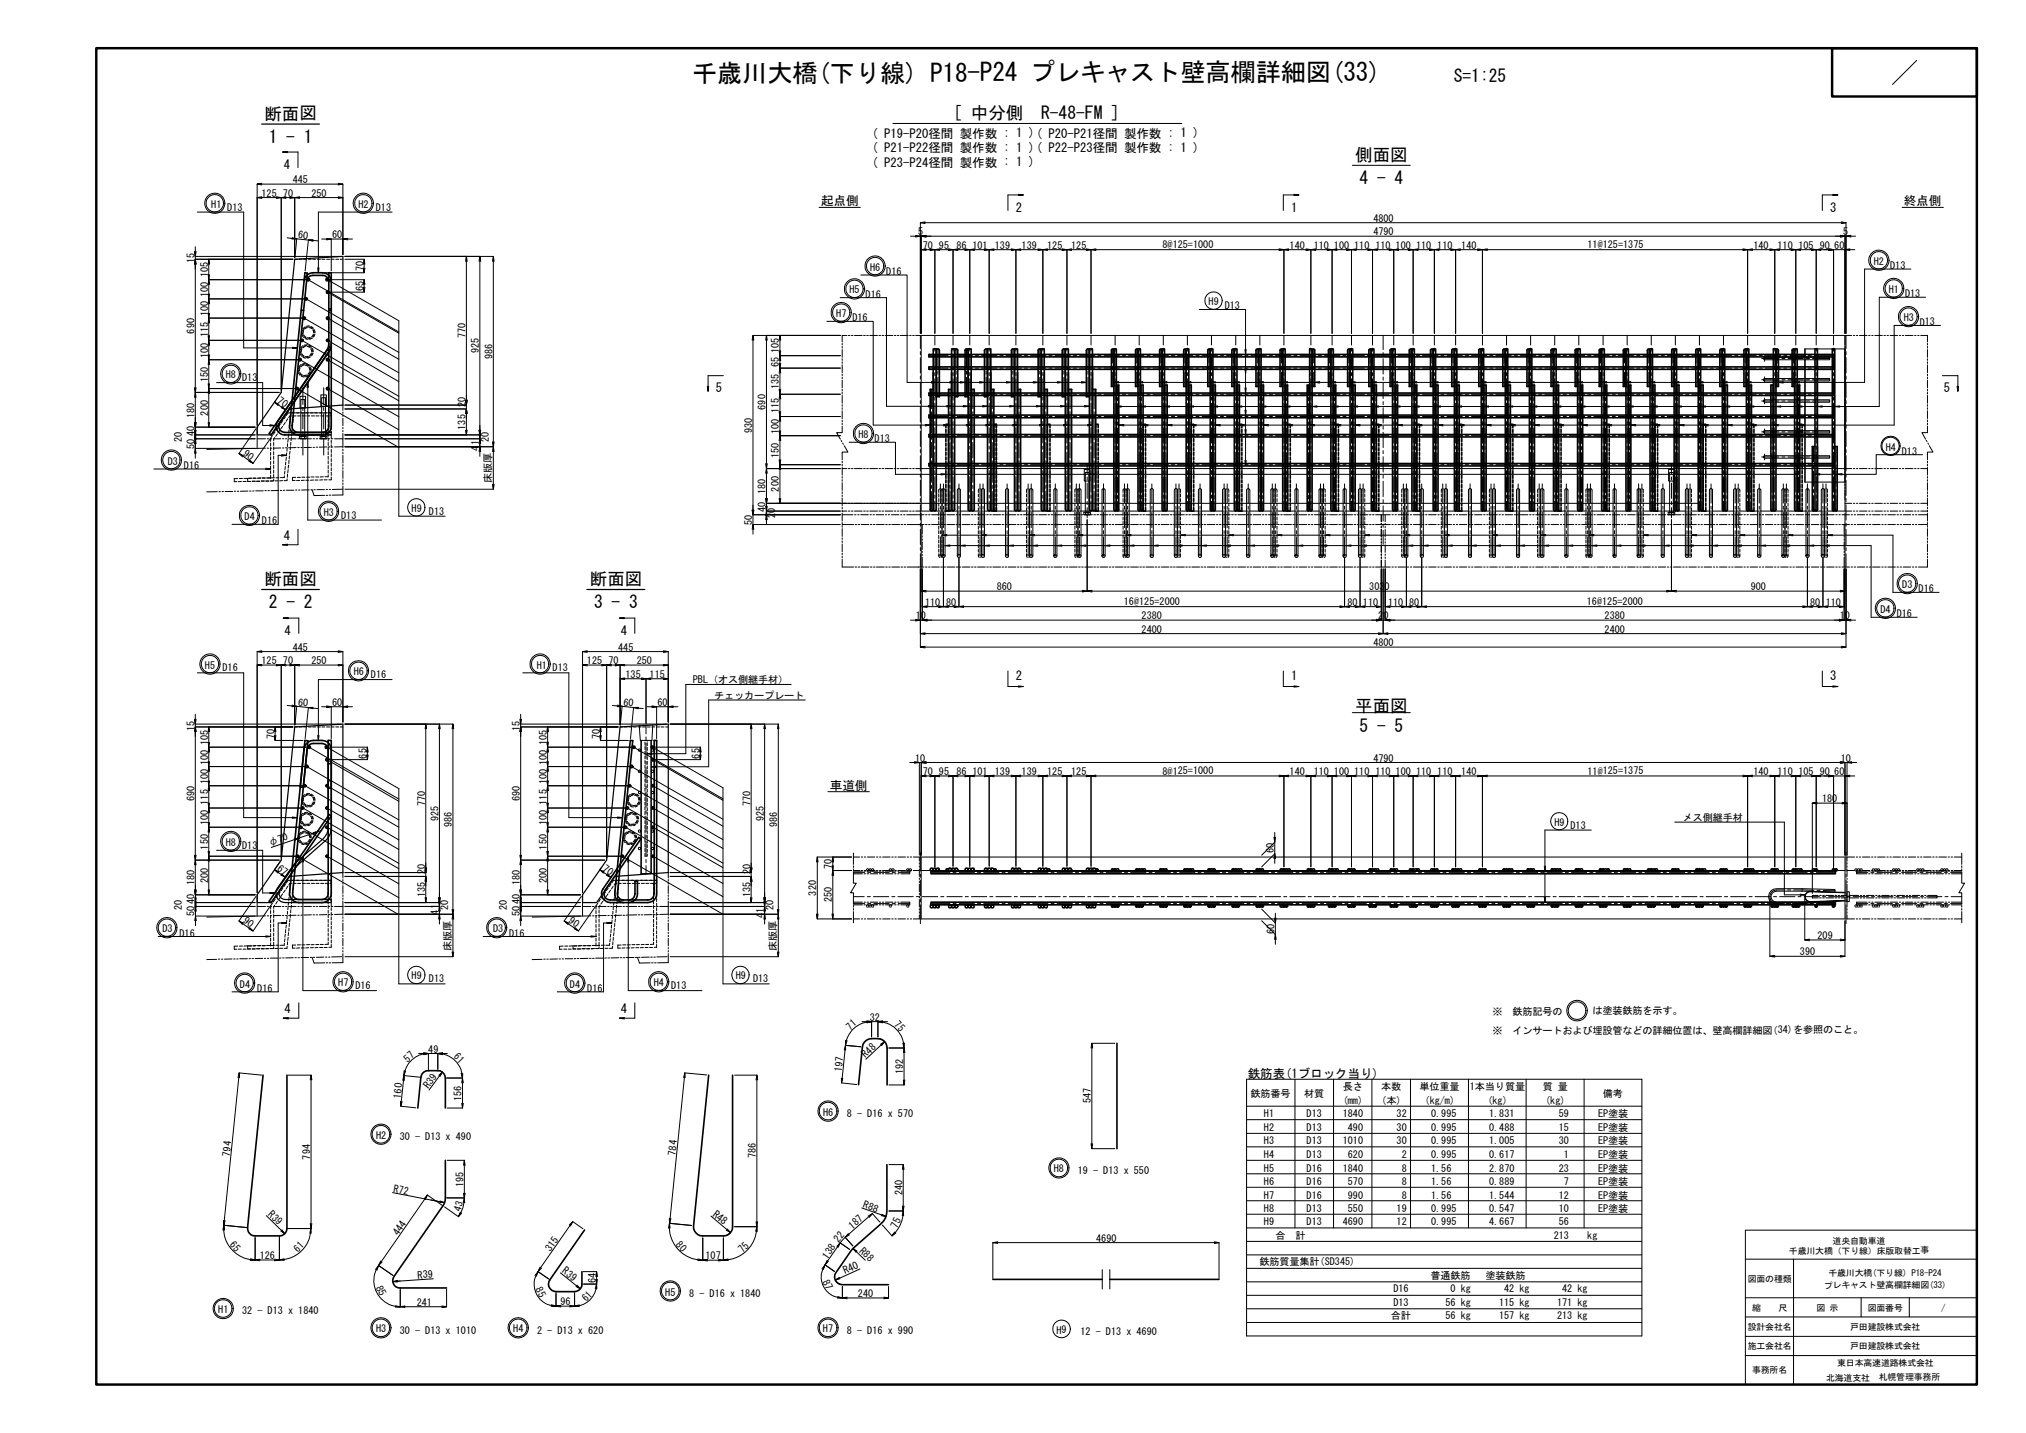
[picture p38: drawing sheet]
<svg xmlns="http://www.w3.org/2000/svg" width="420mm" height="297mm" viewBox="0 0 420 297" stroke-linecap="round" stroke-linejoin="round" font-family="sans-serif">
<defs><g id="words">
<text font-size="5.2" x="143.5" y="17">千歳川大橋(下り線) P18-P24 プレキャスト壁高欄詳細図(33)</text>
<g font-size="3.6">
<text x="301.5" y="17">S=1:25</text>
<text x="54.8" y="24.8">断面図</text>
<text x="55.7" y="29.6">1 - 1</text>
<text x="197.7" y="24.7">[ 中分側　R-48-FM ]</text>
<text x="281" y="33.4">側面図</text>
<text x="281.9" y="38.2">4 - 4</text>
<text x="54.8" y="121.3">断面図</text>
<text x="122.3" y="121.3">断面図</text>
<text x="55.8" y="126.1">2 - 2</text>
<text x="123.2" y="126.1">3 - 3</text>
<text x="281" y="147.6">平面図</text>
<text x="281.9" y="151.6">5 - 5</text>
</g>
<g font-size="2.6">
<text x="180.8" y="28.6">( P19-P20径間 製作数 : 1 )( P20-P21径間 製作数 : 1 )</text>
<text x="58.9" y="35">4</text>
<text x="180.8" y="31.6">( P21-P22径間 製作数 : 1 )( P22-P23径間 製作数 : 1 )</text>
<text x="180.8" y="34.5">( P23-P24径間 製作数 : 1 )</text>
<text x="170.3" y="42.6">起点側</text>
<text x="210.6" y="43.9">2</text>
<text x="267.8" y="43.9">1</text>
<text x="379.5" y="43.9">3</text>
<text x="394.8" y="42.6">終点側</text>
<text x="148.5" y="81.3">5</text>
<text x="403.1" y="81.3">5</text>
<text x="58.9" y="111.8">4</text>
<text x="59" y="131.6">4</text>
<text x="128.7" y="131.6">4</text>
<text x="210.6" y="140.9">2</text>
<text x="267.8" y="140.9">1</text>
<text x="379.5" y="140.9">3</text>
<text x="172.1" y="163.7">車道側</text>
<text x="59" y="210">4</text>
<text x="128.7" y="210">4</text>
<text x="258.8" y="223.4">鉄筋表(1ブロック当り)</text>
</g>
<g font-size="2.2">
<text x="147.7" y="252" transform="rotate(37 147.7 252)">R48</text>
<text x="116.5" y="263.8" transform="rotate(37 116.5 263.8)">R39</text>
</g>
<g font-size="2.1">
<text x="54.2" y="40.8">125</text>
<text x="58.7" y="40.8">70</text>
<text x="60.7" y="38">445</text>
<text x="64.6" y="40.8">250</text>
<text x="43.8" y="43.1">H1</text>
<text x="47.1" y="43.6">D13</text>
<text x="74.3" y="43.1">H2</text>
<text x="77.9" y="43.6">D13</text>
<text x="284.8" y="46">4800</text>
<text x="61.7" y="49.4" transform="rotate(6 61.7 49.4)">60</text>
<text x="68.9" y="49.4">60</text>
<text x="190.4" y="48.8">5</text>
<text x="191.4" y="51.6">70</text>
<text x="194.7" y="51.6">95</text>
<text x="198.4" y="51.6">86</text>
<text x="201.7" y="51.6">101</text>
<text x="206.3" y="51.6">139</text>
<text x="211.9" y="51.6">139</text>
<text x="217.2" y="51.6">125</text>
<text x="222.2" y="51.6">125</text>
<text x="241.1" y="51.4">8@125=1000</text>
<text x="267.5" y="51.6">140</text>
<text x="272.4" y="51.6">110</text>
<text x="276.6" y="51.6">100</text>
<text x="280.8" y="51.6">110</text>
<text x="284.8" y="48.8">4790</text>
<text x="285.2" y="51.6">110</text>
<text x="289.4" y="51.6">100</text>
<text x="293.7" y="51.6">110</text>
<text x="298.1" y="51.6">110</text>
<text x="303.1" y="51.6">140</text>
<text x="329.2" y="51.4">11@125=1375</text>
<text x="363.6" y="51.6">140</text>
<text x="368.6" y="51.6">110</text>
<text x="372.9" y="51.6">105</text>
<text x="377.4" y="51.6">90</text>
<text x="380.4" y="51.6">60</text>
<text x="382.3" y="48.8">5</text>
<text x="40.4" y="54.6" transform="rotate(-90 40.4 54.6)">15</text>
<text x="43.1" y="57.5" transform="rotate(-90 43.1 57.5)">105</text>
<text x="75.4" y="56.2" transform="rotate(-90 75.4 56.2)">70</text>
<text x="180.5" y="56.1">H6</text>
<text x="183.8" y="57">D16</text>
<text x="388.6" y="54.9">H2</text>
<text x="392" y="55.8">D13</text>
<text x="43.1" y="65.6" transform="rotate(-90 43.1 65.6)">100</text>
<text x="43.1" y="61.6" transform="rotate(-90 43.1 61.6)">100</text>
<text x="75.4" y="60.3" transform="rotate(-90 75.4 60.3)">65</text>
<text x="173.4" y="65.7">H7</text>
<text x="176.2" y="60.8">H5</text>
<text x="179.5" y="61.7">D16</text>
<text x="250.6" y="63.2">H9</text>
<text x="254" y="64.1">D13</text>
<text x="391.7" y="60.7">H1</text>
<text x="395.1" y="61.6">D13</text>
<text x="40.4" y="69.1" transform="rotate(-90 40.4 69.1)">690</text>
<text x="43.1" y="69.9" transform="rotate(-90 43.1 69.9)">115</text>
<text x="96.5" y="70.1" transform="rotate(-90 96.5 70.1)">770</text>
<text x="176.8" y="66.6">D16</text>
<text x="394.8" y="66.6">H3</text>
<text x="398.1" y="67.5">D13</text>
<text x="43.1" y="74.2" transform="rotate(-90 43.1 74.2)">100</text>
<text x="99.3" y="73.2" transform="rotate(-90 99.3 73.2)">925</text>
<text x="102.1" y="74.5" transform="rotate(-90 102.1 74.5)">986</text>
<text x="161.5" y="76.1" transform="rotate(-90 161.5 76.1)">65</text>
<text x="161.5" y="73.2" transform="rotate(-90 161.5 73.2)">105</text>
<text x="43.1" y="79.2" transform="rotate(-90 43.1 79.2)">150</text>
<text x="46.8" y="78.4">H8</text>
<text x="50.2" y="79">D13</text>
<text x="161.5" y="80.6" transform="rotate(-90 161.5 80.6)">135</text>
<text x="40.4" y="86.6" transform="rotate(-90 40.4 86.6)">180</text>
<text x="43.1" y="86.1" transform="rotate(-90 43.1 86.1)">200</text>
<text x="96.5" y="89.1" transform="rotate(-90 96.5 89.1)">135</text>
<text x="96.5" y="84.3" transform="rotate(-90 96.5 84.3)">20</text>
<text x="156" y="89.7" transform="rotate(-90 156 89.7)">930</text>
<text x="158.7" y="84.9" transform="rotate(-90 158.7 84.9)">690</text>
<text x="161.5" y="90" transform="rotate(-90 161.5 90)">100</text>
<text x="161.5" y="85.6" transform="rotate(-90 161.5 85.6)">115</text>
<text x="37.7" y="91.6" transform="rotate(-90 37.7 91.6)">20</text>
<text x="40.4" y="93" transform="rotate(-90 40.4 93)">50</text>
<text x="40.4" y="90.4" transform="rotate(-90 40.4 90.4)">40</text>
<text x="99.3" y="93.4" transform="rotate(-90 99.3 93.4)">41</text>
<text x="101.4" y="91.6" transform="rotate(-90 101.4 91.6)">20</text>
<text x="161.5" y="95" transform="rotate(-90 161.5 95)">150</text>
<text x="178" y="90.8">H8</text>
<text x="181.4" y="91.7">D13</text>
<text x="391.1" y="93.4">H4</text>
<text x="394.4" y="94.2">D13</text>
<text x="34.8" y="96.3">D3</text>
<text x="38.2" y="97.2">D16</text>
<text x="101.9" y="100.2" transform="rotate(-90 101.9 100.2)">床版厚</text>
<text x="161.5" y="101.9" transform="rotate(-90 161.5 101.9)">200</text>
<text x="50.7" y="107.8">D4</text>
<text x="67.2" y="106.9">H3</text>
<text x="70.7" y="107.5">D13</text>
<text x="85.4" y="106.1">H9</text>
<text x="89" y="106.7">D13</text>
<text x="158.7" y="106.2" transform="rotate(-90 158.7 106.2)">40</text>
<text x="158.7" y="102.4" transform="rotate(-90 158.7 102.4)">180</text>
<text x="160.7" y="106.3" transform="rotate(-90 160.7 106.3)">0</text>
<text x="160.8" y="107.4" transform="rotate(-90 160.8 107.4)">2</text>
<text x="54.3" y="108.7">D16</text>
<text x="156" y="108.8" transform="rotate(-90 156 108.8)">50</text>
<text x="191.8" y="125.6">110</text>
<text x="196.2" y="125.6">80</text>
<text x="206.7" y="122.3">860</text>
<text x="233.1" y="125.4">16@125=2000</text>
<text x="279.4" y="125.6">80</text>
<text x="282.6" y="125.6">110</text>
<text x="284" y="122.3">3030</text>
<text x="287.9" y="125.6">110</text>
<text x="292.2" y="125.6">80</text>
<text x="329.1" y="125.4">16@125=2000</text>
<text x="363.1" y="122.3">900</text>
<text x="375.4" y="125.6">80</text>
<text x="378.6" y="125.6">110</text>
<text x="394.5" y="121.9">D3</text>
<text x="397.9" y="122.8">D16</text>
<text x="189.9" y="128.4">10</text>
<text x="236.8" y="131.1">2400</text>
<text x="236.8" y="128.4">2380</text>
<text x="285.8" y="128.4">20</text>
<text x="332.8" y="131.1">2400</text>
<text x="332.8" y="128.4">2380</text>
<text x="381.5" y="128.4">10</text>
<text x="390" y="127">D4</text>
<text x="393.3" y="127.9">D16</text>
<text x="54.2" y="137.7">125</text>
<text x="58.7" y="137.7">70</text>
<text x="60.7" y="134.9">445</text>
<text x="64.6" y="137.7">250</text>
<text x="121.7" y="137.7">125</text>
<text x="126.2" y="137.7">70</text>
<text x="128.2" y="134.9">445</text>
<text x="132" y="137.7">250</text>
<text x="284.8" y="133.9">4800</text>
<text x="42.5" y="138.6">H5</text>
<text x="46.2" y="139.1">D16</text>
<text x="73.4" y="140">H6</text>
<text x="76.9" y="140.6">D16</text>
<text x="111.3" y="138.6">H1</text>
<text x="114.6" y="139.1">D13</text>
<text x="129.7" y="140.5">135</text>
<text x="134.7" y="140.5">115</text>
<text x="143.7" y="141.6">PBL（オス側継手材）</text>
<text x="61.7" y="146.3" transform="rotate(6 61.7 146.3)">60</text>
<text x="68.9" y="146.3">60</text>
<text x="129.2" y="146.3" transform="rotate(6 129.2 146.3)">60</text>
<text x="136.4" y="146.3">60</text>
<text x="148.1" y="144.8">チェッカープレート</text>
<text x="40.4" y="151.5" transform="rotate(-90 40.4 151.5)">15</text>
<text x="43.1" y="154.4" transform="rotate(-90 43.1 154.4)">105</text>
<text x="56.9" y="153.2" transform="rotate(-90 56.9 153.2)">70</text>
<text x="107.8" y="151.5" transform="rotate(-90 107.8 151.5)">15</text>
<text x="113.4" y="154.4" transform="rotate(-90 113.4 154.4)">105</text>
<text x="124.4" y="153.2" transform="rotate(-90 124.4 153.2)">70</text>
<text x="43.1" y="158.5" transform="rotate(-90 43.1 158.5)">100</text>
<text x="76" y="157.2" transform="rotate(-90 76 157.2)">65</text>
<text x="113.4" y="158.5" transform="rotate(-90 113.4 158.5)">100</text>
<text x="145" y="157.2" transform="rotate(-90 145 157.2)">65</text>
<text x="189.8" y="157.9">10</text>
<text x="191.4" y="160.7">70</text>
<text x="194.7" y="160.7">95</text>
<text x="198.4" y="160.7">86</text>
<text x="201.7" y="160.7">101</text>
<text x="206.3" y="160.7">139</text>
<text x="211.9" y="160.7">139</text>
<text x="217.2" y="160.7">125</text>
<text x="222.2" y="160.7">125</text>
<text x="241.1" y="160.6">8@125=1000</text>
<text x="267.5" y="160.7">140</text>
<text x="272.4" y="160.7">110</text>
<text x="276.6" y="160.7">100</text>
<text x="280.8" y="160.7">110</text>
<text x="284.8" y="157.9">4790</text>
<text x="285.2" y="160.7">110</text>
<text x="289.4" y="160.7">100</text>
<text x="293.7" y="160.7">110</text>
<text x="298.1" y="160.7">110</text>
<text x="303.1" y="160.7">140</text>
<text x="329.2" y="160.6">11@125=1375</text>
<text x="363.6" y="160.7">140</text>
<text x="368.6" y="160.7">110</text>
<text x="372.9" y="160.7">105</text>
<text x="377.4" y="160.7">90</text>
<text x="380.4" y="160.7">60</text>
<text x="381.8" y="157.9">10</text>
<text x="40.4" y="166.1" transform="rotate(-90 40.4 166.1)">690</text>
<text x="43.1" y="166.8" transform="rotate(-90 43.1 166.8)">115</text>
<text x="43.1" y="162.5" transform="rotate(-90 43.1 162.5)">100</text>
<text x="88.1" y="167.1" transform="rotate(-90 88.1 167.1)">770</text>
<text x="107.8" y="166.1" transform="rotate(-90 107.8 166.1)">690</text>
<text x="113.4" y="166.8" transform="rotate(-90 113.4 166.8)">115</text>
<text x="113.4" y="162.5" transform="rotate(-90 113.4 162.5)">100</text>
<text x="155.6" y="167.1" transform="rotate(-90 155.6 167.1)">770</text>
<text x="377.9" y="166.3">180</text>
<text x="43.1" y="171.1" transform="rotate(-90 43.1 171.1)">100</text>
<text x="90.9" y="170.1" transform="rotate(-90 90.9 170.1)">925</text>
<text x="93.7" y="171.4" transform="rotate(-90 93.7 171.4)">986</text>
<text x="113.4" y="171.1" transform="rotate(-90 113.4 171.1)">100</text>
<text x="158.4" y="170.1" transform="rotate(-90 158.4 170.1)">925</text>
<text x="161.2" y="171.4" transform="rotate(-90 161.2 171.4)">986</text>
<text x="322.4" y="171.2">H9</text>
<text x="325.7" y="171.7">D13</text>
<text x="349" y="170.2">メス側継手材</text>
<text x="43.1" y="176.1" transform="rotate(-90 43.1 176.1)">150</text>
<text x="46.8" y="175.3">H8</text>
<text x="50.2" y="175.9">D13</text>
<text x="113.4" y="176.1" transform="rotate(-90 113.4 176.1)">150</text>
<text x="264.1" y="176.8" transform="rotate(-90 264.1 176.8)">60</text>
<text x="40.4" y="183.5" transform="rotate(-90 40.4 183.5)">180</text>
<text x="43.1" y="183" transform="rotate(-90 43.1 183)">200</text>
<text x="88.1" y="181.2" transform="rotate(-90 88.1 181.2)">20</text>
<text x="107.8" y="183.5" transform="rotate(-90 107.8 183.5)">180</text>
<text x="113.4" y="183" transform="rotate(-90 113.4 183)">200</text>
<text x="155.6" y="181.2" transform="rotate(-90 155.6 181.2)">20</text>
<text x="169.3" y="185.6" transform="rotate(-90 169.3 185.6)">320</text>
<text x="172.5" y="180.1" transform="rotate(-90 172.5 180.1)">70</text>
<text x="37.7" y="188.6" transform="rotate(-90 37.7 188.6)">20</text>
<text x="40.4" y="189.9" transform="rotate(-90 40.4 189.9)">50</text>
<text x="40.4" y="187.3" transform="rotate(-90 40.4 187.3)">40</text>
<text x="88.1" y="186" transform="rotate(-90 88.1 186)">135</text>
<text x="90.9" y="189.6" transform="rotate(-90 90.9 189.6)">41</text>
<text x="92.9" y="188.6" transform="rotate(-90 92.9 188.6)">20</text>
<text x="105.1" y="188.6" transform="rotate(-90 105.1 188.6)">20</text>
<text x="107.8" y="189.9" transform="rotate(-90 107.8 189.9)">50</text>
<text x="107.8" y="187.3" transform="rotate(-90 107.8 187.3)">40</text>
<text x="155.6" y="186" transform="rotate(-90 155.6 186)">135</text>
<text x="158.4" y="190.3" transform="rotate(-90 158.4 190.3)">41</text>
<text x="160.4" y="188.6" transform="rotate(-90 160.4 188.6)">20</text>
<text x="172.5" y="187.1" transform="rotate(-90 172.5 187.1)">250</text>
<text x="33.7" y="193.1">D3</text>
<text x="37.2" y="194.1">D16</text>
<text x="93.6" y="197.1" transform="rotate(-90 93.6 197.1)">床版厚</text>
<text x="102.3" y="193.3">D3</text>
<text x="105.6" y="194.1">D16</text>
<text x="161" y="197.1" transform="rotate(-90 161 197.1)">床版厚</text>
<text x="264.3" y="193.6" transform="rotate(-90 264.3 193.6)">60</text>
<text x="376.9" y="194.7">209</text>
<text x="85.4" y="203">H9</text>
<text x="89" y="203.6">D13</text>
<text x="152.6" y="203">H9</text>
<text x="156.2" y="203.6">D13</text>
<text x="373.3" y="198">390</text>
<text x="49.8" y="204.7">D4</text>
<text x="53.3" y="205.6">D16</text>
<text x="70.2" y="204.4">H7</text>
<text x="73.7" y="205">D16</text>
<text x="118.2" y="204.7">D4</text>
<text x="121.8" y="205.6">D16</text>
<text x="135.6" y="204.4">H4</text>
<text x="139.2" y="205">D13</text>
<text x="176.3" y="213.7" transform="rotate(-42 176.3 213.7)">71</text>
<text x="180.4" y="211.6">32</text>
<text x="185.3" y="212.5" transform="rotate(46 185.3 212.5)">75</text>
<text x="309.5" y="210.3">※　鉄筋記号の　　　は塗装鉄筋を示す。</text>
<text x="309.5" y="214.3">※　インサートおよび埋設管などの詳細位置は、壁高欄詳細図(34)を参照のこと。</text>
<text x="84.5" y="220.3" transform="rotate(-42 84.5 220.3)">57</text>
<text x="88.8" y="218.2">49</text>
<text x="93.9" y="219.1" transform="rotate(46 93.9 219.1)">61</text>
<text x="179.5" y="219.3" transform="rotate(-43 179.5 219.3)">R48</text>
<text x="83.1" y="227.7" transform="rotate(-84 83.1 227.7)">160</text>
<text x="174.6" y="222.2" transform="rotate(-84 174.6 222.2)">197</text>
<text x="187.3" y="222.7" transform="rotate(-90 187.3 222.7)">192</text>
<text x="259.4" y="227.4">鉄筋番号</text>
<text x="270.5" y="227.4">材質</text>
<text x="278.5" y="226">長さ</text>
<text x="286.5" y="226">本数</text>
<text x="294.4" y="226">単位重量</text>
<text x="304.8" y="226">1本当り質量</text>
<text x="319.9" y="226">質 量</text>
<text x="332.4" y="227.4">備考</text>
<text x="95.7" y="228.2" transform="rotate(-90 95.7 228.2)">156</text>
<text x="170.7" y="231.2">H6</text>
<text x="175.6" y="231.5">8 - D16 x 570</text>
<text x="226.2" y="228.7" transform="rotate(-90 226.2 228.7)">547</text>
<text x="262.1" y="231.6">H1</text>
<text x="271" y="231.6">D13</text>
<text x="278.5" y="231.6">1840</text>
<text x="278.5" y="228.8">(mm)</text>
<text x="286.5" y="228.8">(本)</text>
<text x="289.6" y="231.6">32</text>
<text x="295.4" y="228.8">(kg/m)</text>
<text x="296.8" y="231.6">0.995</text>
<text x="308.5" y="228.8">(kg)</text>
<text x="308.8" y="231.6">1.831</text>
<text x="320.5" y="228.8">(kg)</text>
<text x="323.2" y="231.6">59</text>
<text x="331.4" y="231.6">EP塗装</text>
<text x="47.7" y="239.8" transform="rotate(-84 47.7 239.8)">794</text>
<text x="78" y="236">H2</text>
<text x="82.9" y="236.3">30 - D13 x 490</text>
<text x="140.1" y="239.5" transform="rotate(-84 140.1 239.5)">784</text>
<text x="262.1" y="237.2">H3</text>
<text x="262.1" y="234.4">H2</text>
<text x="271" y="237.2">D13</text>
<text x="271" y="234.4">D13</text>
<text x="278.5" y="237.2">1010</text>
<text x="279.5" y="234.4">490</text>
<text x="289.6" y="237.2">30</text>
<text x="289.6" y="234.4">30</text>
<text x="296.8" y="237.2">0.995</text>
<text x="296.8" y="234.4">0.995</text>
<text x="308.8" y="237.2">1.005</text>
<text x="308.8" y="234.4">0.488</text>
<text x="323.2" y="237.2">30</text>
<text x="323.2" y="234.4">15</text>
<text x="331.4" y="237.2">EP塗装</text>
<text x="331.4" y="234.4">EP塗装</text>
<text x="64.4" y="240.3" transform="rotate(-90 64.4 240.3)">794</text>
<text x="156.8" y="240.1" transform="rotate(-90 156.8 240.1)">786</text>
<text x="218.6" y="243">H8</text>
<text x="223.5" y="243.3">19 - D13 x 550</text>
<text x="262.1" y="240.1">H4</text>
<text x="262.1" y="245.6">H6</text>
<text x="262.1" y="242.8">H5</text>
<text x="271" y="240.1">D13</text>
<text x="271" y="245.6">D16</text>
<text x="271" y="242.8">D16</text>
<text x="278.5" y="242.8">1840</text>
<text x="279.5" y="240.1">620</text>
<text x="279.5" y="245.6">570</text>
<text x="290.7" y="240.1">2</text>
<text x="290.7" y="242.8">8</text>
<text x="290.7" y="245.6">8</text>
<text x="296.8" y="240.1">0.995</text>
<text x="296.8" y="242.8">1.56</text>
<text x="296.8" y="245.6">1.56</text>
<text x="308.8" y="240.1">0.617</text>
<text x="308.8" y="245.6">0.889</text>
<text x="308.8" y="242.8">2.870</text>
<text x="323.2" y="242.8">23</text>
<text x="324.3" y="240.1">1</text>
<text x="324.3" y="245.6">7</text>
<text x="331.4" y="242.8">EP塗装</text>
<text x="331.4" y="245.6">EP塗装</text>
<text x="331.4" y="240.1">EP塗装</text>
<text x="55.5" y="251.9" transform="rotate(44 55.5 251.9)">R39</text>
<text x="81.5" y="247" transform="rotate(10 81.5 247)">R72</text>
<text x="96.1" y="246" transform="rotate(-90 96.1 246)">195</text>
<text x="187.1" y="247.8" transform="rotate(-90 187.1 247.8)">240</text>
<text x="262.1" y="248.4">H7</text>
<text x="262.1" y="251.2">H8</text>
<text x="271" y="248.4">D16</text>
<text x="271" y="251.2">D13</text>
<text x="279.5" y="248.4">990</text>
<text x="279.5" y="251.2">550</text>
<text x="289.6" y="251.2">19</text>
<text x="290.7" y="248.4">8</text>
<text x="296.8" y="251.2">0.995</text>
<text x="296.8" y="248.4">1.56</text>
<text x="308.8" y="248.4">1.544</text>
<text x="308.8" y="251.2">0.547</text>
<text x="323.2" y="251.2">10</text>
<text x="323.2" y="248.4">12</text>
<text x="331.4" y="248.4">EP塗装</text>
<text x="331.4" y="251.2">EP塗装</text>
<text x="173.9" y="257.7" transform="rotate(-49 173.9 257.7)">22</text>
<text x="176.8" y="254.9" transform="rotate(-40 176.8 254.9)">187</text>
<text x="186.1" y="254.7" transform="rotate(-66 186.1 254.7)">75</text>
<text x="227.3" y="257.4">4690</text>
<text x="262.1" y="254">H9</text>
<text x="264.5" y="256.8">合　計</text>
<text x="271" y="254">D13</text>
<text x="278.5" y="254">4690</text>
<text x="289.6" y="254">12</text>
<text x="296.8" y="254">0.995</text>
<text x="308.8" y="254">4.667</text>
<text x="322.2" y="256.8">213</text>
<text x="323.2" y="254">56</text>
<text x="329.2" y="256.8">kg</text>
<text x="47.6" y="258.1" transform="rotate(48 47.6 258.1)">65</text>
<text x="53.9" y="261">126</text>
<text x="61.8" y="259.7" transform="rotate(-46 61.8 259.7)">61</text>
<text x="140" y="258" transform="rotate(48 140 258)">80</text>
<text x="146.3" y="261">107</text>
<text x="154.1" y="259.8" transform="rotate(-46 154.1 259.8)">75</text>
<text x="178.1" y="259.4" transform="rotate(44 178.1 259.4)">R88</text>
<text x="261.2" y="262.2">鉄筋質量集計(SD345)</text>
<text x="77.9" y="267" transform="rotate(63 77.9 267)">85</text>
<text x="86.7" y="265.1" transform="rotate(-5 86.7 265.1)">R39</text>
<text x="111" y="267.3" transform="rotate(63 111 267.3)">85</text>
<text x="121.6" y="269.9" transform="rotate(-46 121.6 269.9)">61</text>
<text x="123.5" y="266" transform="rotate(-90 123.5 266)">64</text>
<text x="138" y="268.5">H5</text>
<text x="142.9" y="268.8">8 - D16 x 1840</text>
<text x="170.5" y="265.7" transform="rotate(63 170.5 265.7)">87</text>
<text x="175.3" y="264.2" transform="rotate(-24 175.3 264.2)">R40</text>
<text x="177.9" y="268.8">240</text>
<text x="289" y="267.8">D16</text>
<text x="296.7" y="265">普通鉄筋</text>
<text x="300.8" y="267.8">0 kg</text>
<text x="308.1" y="265">塗装鉄筋</text>
<text x="311.9" y="267.8">42 kg</text>
<text x="324" y="267.8">42 kg</text>
<text x="45.3" y="272.2">H1</text>
<text x="50.2" y="272.4">32 - D13 x 1840</text>
<text x="86.4" y="270.7">241</text>
<text x="116.2" y="270.6">96</text>
<text x="288.4" y="273.5">合計</text>
<text x="289" y="270.6">D13</text>
<text x="299.8" y="270.6">56 kg</text>
<text x="299.8" y="273.5">56 kg</text>
<text x="310.9" y="273.5">157 kg</text>
<text x="310.9" y="270.6">115 kg</text>
<text x="322.9" y="270.6">171 kg</text>
<text x="322.9" y="273.5">213 kg</text>
<text x="78" y="276.2">H3</text>
<text x="82.9" y="276.5">30 - D13 x 1010</text>
<text x="106.4" y="276.2">H4</text>
<text x="111.4" y="276.5">2 - D13 x 620</text>
<text x="170.7" y="276.2">H7</text>
<text x="175.6" y="276.5">8 - D16 x 990</text>
<text x="219.1" y="276.4">H9</text>
<text x="224.1" y="276.7">12 - D13 x 4690</text>
</g>
<g font-size="2">
<text x="57.3" y="83.4" transform="rotate(36 57.3 83.4)">70</text>
<text x="50.3" y="94.3" transform="rotate(36 50.3 94.3)">90</text>
<text x="55.9" y="175.3" transform="rotate(-20 55.9 175.3)">φ70</text>
<text x="57.3" y="180.3" transform="rotate(36 57.3 180.3)">67</text>
<text x="124.8" y="180.3" transform="rotate(36 124.8 180.3)">70</text>
<text x="50.3" y="191.2" transform="rotate(36 50.3 191.2)">90</text>
<text x="117.8" y="191.2" transform="rotate(36 117.8 191.2)">90</text>
<text x="88.9" y="225.8" transform="rotate(-53 88.9 225.8)">R39</text>
<text x="95.5" y="251.3" transform="rotate(-72 95.5 251.3)">43</text>
<text x="178.9" y="250.3" transform="rotate(20 178.9 250.3)">R88</text>
<text x="82.6" y="256.2" transform="rotate(-54 82.6 256.2)">444</text>
<text x="114.1" y="259.6" transform="rotate(-54 114.1 259.6)">315</text>
<text x="171.6" y="261.1" transform="rotate(-54 171.6 261.1)">138</text>
</g>
<g font-size="1.8">
<text x="380.1" y="257.9">道央自動車道</text>
<text x="371" y="259.9">千歳川大橋（下り線）床版取替工事</text>
<text x="362.4" y="265.7">図面の種類</text>
<text x="378.2" y="267.1">プレキャスト壁高欄詳細図(33)</text>
<text x="379.2" y="264.4">千歳川大橋(下り線) P18-P24</text>
<text x="362.4" y="275.7">設計会社名</text>
<text x="363.3" y="271.7">縮　　尺</text>
<text x="376.7" y="271.7">図 示</text>
<text x="383.7" y="275.7">戸田建設株式会社</text>
<text x="387.3" y="271.7">図面番号</text>
<text x="402.5" y="271.7">/</text>
<text x="362.4" y="279.7">施工会社名</text>
<text x="383.7" y="279.7">戸田建設株式会社</text>
<text x="363.3" y="284.7">事務所名</text>
<text x="378.7" y="286.2">北海道支社　札幌管理事務所</text>
<text x="381" y="283.2">東日本高速道路株式会社</text>
</g>
</g></defs>
<path d="M54.3 25.7h11.9M61.1 53.7l10-.6v30.9l-11.1 .8-3.8 5.3h-2.9v-1.6l5-7.2zM54.3 122.2h11.9M121.7 122.2h12M61.1 150.7l10-.6v30.8l-11.1 .8-3.8 5.4h-2.9v-1.6l5-7.2zM128.6 150.7l10-.6v30.8l-11.1 .8-3.8 5.4h-2.9v-1.6l5-7.2zM68.1 161.9h.6v9.6a3.5 3.5 0 0 1-1.3 2.8l-5.9 5.3-3.4 4.8a1.3 1.3 0 0 0 1 2.1h9.6v.6h-9.6a1.95 1.95 0 0 1-1.5-3.1l3.7-5.2 5.7-4.9a3.1 3.1 0 0 0 1.1-2.4zM181.7 187.5h.1" fill="none" stroke="#000" stroke-width=".25"/>
<g fill="none" stroke="#000" stroke-width=".21">
<path d="M397.5 12.5l-5 5M54.3 38l-1 .2h17.8l-1 .1M54.3 38.3l-1-.1v50M58.6 31.5h3.2v3.2M59.6 31.4l-1 .1 1 .1M70.1 38l1 .2v14.6M185.2 25.6h59.9M280.4 34.3h12.1M40.5 53.7h20.2M40.5 53.7l-.2 1.1M40.5 51.2v1.9l-.2-1M40.5 53.1v.6"/>
<path d="M40.5 53.1h30.2M40.7 54.8l-.2-1.1v27.6l-.2-.9M40.7 52.1l-.2 1M40.9 44h9.6v28.1h11.2M43.3 58h20.2M43.3 58l-.1 .9M43.3 53.7l-.1 1.1M43.5 58.9l-.2-.9v4l-.1-1.1M43.5 54.8l-.2-1.1v4.3l-.1-1M43.5 57l-.2 1M53.3 41l1 .1M54.3 40.8l-1 .2h5l-1 .1"/>
<path d="M57.3 40.8l1 .2M58.3 41l1 .1M58.3 41v40M59.3 40.8l-1 .2h2.8l-1 .1M59.6 49.3l1.9 .2-1 .1M60.1 40.8l2 .3M60.6 49.3l.9 .2M61.1 53.7h.6M61.1 41v12.4M61.5 49.5l-.3 3.9M61.5 49.5l2.5 .3M62 53.7h.6"/>
<path d="M62.1 40.8l-1 .2h10l-1 .1M62.9 53.7h.7M63.9 58l18.8 10.8M63.9 53.7h.6M64 49.8l-.7 6.4M64 49.8l.9 .2M64.8 53.7h.7M64.9 49.7l-.9 .1 1.9 .1M65.8 53.7h.7M65.9 55.5l.1 1 .2-1M66.7 49.6h2l-1 .1M66.7 53.7h.7"/>
<path d="M67.7 53.7h.7M67.7 49.4l1 .2M67.9 58l14.8 8.5v40.5h9.6M68.2 58h7.3l-.2 .9M68.7 53.7h.6M68.7 49.6v6.6M68.7 49.6h2.4l1 .1M69.6 53.7h.7M70.1 40.8l1 .2M70.6 53.7h.5M71.5 53.7h4l-.2 1.1M71.5 53.1h30.8l-.2 1.1"/>
<path d="M72.1 49.4l-1 .2h2M75.7 54.8l-.2-1.1v2.8l-.2-.9M75.7 58.9l-.2-.9v2.6l-.2-1.1M75.7 55.6l-.2 .9h-8.2M75.7 59.5l-.2 1.1h-7.1M81.3 44h-15.3v12.5M96.7 53.1l-.1 1.1M96.9 54.2l-.2-1.1v30.9l-.1-1M99.5 53.1l-.2 1.1M99.7 54.2l-.2-1.1v37.9l-.2-1.1M102.5 54.2l-.2-1.1v39.5l-.2-1M169.9 43h8.5"/>
<path d="M178.5 57h9.6v22.3h37.2M188.8 49h2.1l-1 .1M189.9 48.8l1.1 .2M191 49v20.1M191 49l1.1 .1M191 51.8l1.1 .1M191.8 46l-.9 .2h191.9l-.9 .1M191.8 46.3l-.9-.1v22.9M192.1 48.8l-1.1 .2h191.6l-1 .1M192.1 51.6l-1.1 .2h2.9l-1 .1M192.9 51.6l1 .2M193.9 51.8v17.3"/>
<path d="M193.9 51.8l.9 .1M194.8 51.6l-.9 .2h3.7l-.9 .1M196.7 51.6l.9 .2M197.6 51.8v17.3M197.6 51.8l1.1 .1M198.7 51.6l-1.1 .2h3.5l-1 .1M200.1 51.6l1 .2M201.1 51.8v17.3M201.1 51.8l1 .1M202.1 51.6l-1 .2h4l-1 .1M204.1 51.6l2.1 .3M205.1 51.8v17.3"/>
<path d="M206.2 51.6l-1.1 .2h5.6l-1 .1M209.7 51.6l1 .2M210.7 51.8v17.3M210.7 51.8l1 .1M211.2 40.3l1 .1-1 .1M211.7 51.6l-1 .2h5.6l-1 .1M212.2 40.4h-3.2v3.2M215.3 51.6l1 .2M216.3 51.8v17.3M216.3 51.8l.9 .1M217.2 51.6l-.9 .2h5l-1.1 .1M220.2 51.6l1.1 .2"/>
<path d="M221.3 51.8v17.3M221.3 51.8l.9 .1M222.2 51.6l-.9 .2h5l-1.1 .1M225.2 51.6l2.1 .3M226.3 51.8v17.3M227.3 51.6l-1 .2h40l-1.1 .1M265.2 51.6l1.1 .2M266.3 51.8v17.3M266.3 51.8l.9 .1M267.2 51.6l-.9 .2h5.6l-1.1 .1M268.3 40.3l1.1 .1-1.1 .1M269.4 40.4h-3.3v3.2"/>
<path d="M270.8 51.6l2.1 .3M271.9 51.8v17.3M272.9 51.6l-1 .2h4.4l-1.1 .1M275.2 51.6l2.1 .3M276.3 51.8v17.3M277.3 51.6l-1 .2h4l-1 .1M279.3 51.6l1 .2M280.3 51.8v17.3M280.3 51.8l1 .1M281.3 51.6l-1 .2h4.3l-.9 .1M283.7 51.6l.9 .2M284.6 51.8v17.3"/>
<path d="M284.6 51.8l1.1 .1M285.7 51.6l-1.1 .2h4.4l-.9 .1M288.1 51.6l.9 .2M289 51.8v17.3M289 51.8l1.1 .1M290.1 51.6l-1.1 .2h4.1l-1.1 .1M292 51.6l2.1 .3M293.1 51.8v17.3M294.1 51.6l-1 .2h4.4l-1.1 .1M296.4 51.6l1.1 .2M297.5 51.8v17.3M297.5 51.8l.9 .1"/>
<path d="M298.4 51.6l-.9 .2h4.4l-1 .1M300.9 51.6l1 .2M301.9 51.8v17.3M301.9 51.8l.9 .1M302.8 51.6l-.9 .2h5.5l-1 .1M306.4 51.6l2.1 .3M307.4 51.8v17.3M308.5 51.6l-1.1 .2h55l-.9 .1M361.5 51.6l.9 .2M362.4 51.8v17.3M362.4 51.8l1 .1M363.4 51.6l-1 .2h5.7l-1.1 .1"/>
<path d="M367 51.6l1.1 .2M368.1 51.8v17.3M368.1 51.8l.9 .1M369 51.6l-.9 .2h4.3l-1 .1M371.4 51.6l1 .2M372.4 51.8v17.3M372.4 51.8l1 .1M373.4 51.6l-1 .2h4.2l-1 .1M375.6 51.6l1 .2M376.6 51.8v17.3M376.6 51.8l1 .1M377.6 51.6l-1 .2h3.6l-1 .1"/>
<path d="M379.2 51.6l1 .2M380.1 40.3l1 .1-1 .1M380.2 51.8h2.4l1 .1M380.2 51.8v17.3M381.1 40.4h-3.2v3.2M381.6 48.8l1 .2M381.9 46l.9 .2v22.9M382.6 49l1.2 .1M382.6 49v20.1M383.6 51.6l-1 .2h2.1M383.8 48.8l-1 .2h2M394.5 43h8.5"/>
<path d="M396.3 55.8h-9.6v23.5h-155.7M43.3 70.5h18.9M43.3 74.6h18.5M43.3 74.6l-.1 .9M43.3 70.5l-.1 1.1M43.3 65.9h19.4M43.3 62h19.8M43.3 65.9l-.1 1.1M43.3 62l-.1 1M43.5 75.5l-.2-.9v5.9l-.1-.9M43.5 71.6l-.2-1.1v4.1l-.1-1M43.5 79.6l-.2 .9"/>
<path d="M43.5 73.6l-.2 1M43.5 60.9l-.2 1.1M43.5 67l-.2-1.1v4.6l-.1-.9M43.5 63l-.2-1v3.9l-.1-.9M43.5 69.6l-.2 .9M43.5 65l-.2 .9M44.9 79.3h9.6v8.9h2.5M60.7 72l1 .1-1 .1M61.8 76.3v.6M61.8 77.2l.4 .6M61.9 76.8l.2 .6M62.2 74.6l20.5 11.8"/>
<path d="M62.2 76.3l-.1 .6M62.2 77.2l.4 .5M62.3 72.4l-.1 .6M62.3 73.3l.3 .6M62.3 75.9l-.3 .5M62.3 77.6l.6 .4M62.3 72.9l.2 .6M62.5 75.5l-.5 .5M62.5 78l.6 .2M62.6 70.5l20.1 11.6M62.6 72.4l-.1 .6M62.6 73.3l.4 .5"/>
<path d="M62.6 68.5v.6M62.6 69.4l.4 .6M62.7 72l-.3 .5M62.7 73.7l.5 .4M62.7 69l.2 .6M62.8 75.4h.6M62.9 71.6l-.5 .5M62.9 74.1l.6 .1M62.9 75.7l-.5 .4M63 68.5l-.1 .6M63 69.4l.4 .5M63.1 65.9l19.6 11.4"/>
<path d="M63.1 68.1l-.3 .5M63.1 69.8l.5 .4M63.2 75.5l-.6 .2M63.2 75.7l.6 .2M63.3 67.8l-.5 .4M63.3 70.2l.6 .1M63.3 71.8l-.5 .3M63.5 75.6l.5 .3M63.5 62l19.2 11M63.6 77.7l-.7 .1M63.6 71.6l-.7 .2M63.7 71.8l.5 .2"/>
<path d="M63.7 75.5l.5 .4M63.7 67.9l-.5 .3M63.8 77.8l-.6 .2M63.8 71.5h-.6M63.8 79.3v28.5h15.3M63.9 71.7l.5 .3M64 73.9h-.7M64 67.7l-.6 .2M64 77.9l-.6 .2M64 76.2l.3 .6M64 67.9l.6 .2M64.1 71.6l.5 .4"/>
<path d="M64.2 77.1l-.4 .5M64.2 73.9l-.6 .2M64.2 76.1l.2 .7M64.2 67.6h-.6M64.3 67.8l.5 .3M64.3 77.1l-.3 .5M64.3 70h-.6M64.4 74l-.6 .2M64.4 76.1l.1 .7M64.4 72.3l.2 .6M64.5 77.1l-.3 .6M64.5 67.7l.5 .4"/>
<path d="M64.6 73.2l-.4 .5M64.6 70l-.6 .2M64.6 72.2l.2 .7M64.8 73.2l-.4 .5M64.8 72.2l.2 .7M64.8 70.1l-.6 .2M64.8 68.3l.3 .7M64.9 73.2l-.3 .6M65 69.3l-.4 .5M65 68.3l.2 .7M65.1 69.3l-.3 .5M65.2 68.3l.2 .7"/>
<path d="M65.3 69.3l-.3 .6M67.9 60.6l14.8 8.5M67.9 65.9l14.8 8.6M67.9 70.5l14.8 8.6M67.9 74.6l14.8 8.5M150 77.9h-3.2v3.2M156.3 70.5l-.1-1v37.2l-.2-1M159 69.5l-.2 1M159.1 70.5l-.1-1v27.6l-.2-1M161.7 76.3h12.6M161.7 73.7h12.6M161.7 76.3l-.1 1"/>
<path d="M161.7 69.5l-.1 1M161.9 77.3l-.2-1v5.4l-.1-1M161.9 74.7l-.2-1v2.6l-.1-1M161.9 70.5l-.2-1v4.2l-.1-1M161.9 75.3l-.2 1M161.9 72.7l-.3 2M171.5 66.6h9.6v21.5h45.5M174.2 61.7h9.6v22.5h42.1M174.3 69.5h-18.1l-.2 1M174.7 71.2v.3M174.7 71.8v.4M174.7 72.5v1.6"/>
<path d="M174.7 74.4v.3M174.7 75v.3M174.7 75.6v1.6M174.7 77.5v.4M174.7 78.2v.3M174.7 78.8v1.6M175.6 69.5h-.9v1.4M175.9 69.5h.4M176.6 69.5h.3M177.2 69.5h1.6M179.1 69.5h.3M179.7 69.5h.4"/>
<path d="M180.4 69.5h1.6M182.3 69.5h.3M182.9 69.5h.3M183.5 69.5h1.7M185.5 69.5h.3M186.1 69.5h.3M186.7 69.5h1.6M188.6 69.5h.4M189.3 69.5h.3M189.9 69.5h1v2.7M190.9 72.9v.6M190.9 74.1v3.2"/>
<path d="M190.9 78v.6M190.9 79.2v3.2M192.6 73.7h4M192.6 76.3h4M193.2 79.1l1 .2-1 .1M193.9 69.5v2M193.9 72.2v.6M193.9 73.4v3.2M193.9 77.2v.7M193.9 78.5v3.2M194.5 72.3v4M194.5 76.9v.7"/>
<path d="M194.5 78.2v4M197 79.1l1 .2-1 .1M197.2 73.7h.7M197.2 76.3h.7M197.6 69.5v2M197.6 72.2v.6M197.6 73.4v3.2M197.6 77.2v.7M197.6 78.5v3.2M198.3 72.3v4M198.3 76.9v.7M198.3 78.2v4"/>
<path d="M198.5 73.7h3.2M198.5 76.3h3.2M199.1 79.1l1 .2-1 .1M200.4 72.3v4M200.4 76.9v.7M200.4 78.2v4M201.1 69.5v2M201.1 72.2v.6M201.1 73.4v3.2M201.1 77.2v.7M201.1 78.5v3.2M202.3 73.7h.6"/>
<path d="M202.3 76.3h.6M203.1 79.1l1.1 .2-1.1 .1M203.6 73.7h3.1M203.6 76.3h3.1M204.5 72.3v4M204.5 76.9v.7M204.5 78.2v4M205.1 69.5v2M205.1 72.2v.6M205.1 73.4v3.2M205.1 77.2v.7M205.1 78.5v3.2"/>
<path d="M207.4 73.7h.6M207.4 76.3h.6M208.6 73.7h3.2M208.6 76.3h3.2M208.7 79.1l1.1 .2-1.1 .1M210 72.3v4M210 76.9v.7M210 78.2v4M210.7 69.5v2M210.7 72.2v.6M210.7 73.4v3.2M210.7 77.2v.7"/>
<path d="M210.7 78.5v3.2M212.5 73.7h.6M212.5 76.3h.6M213.7 73.7h3.2M213.7 76.3h3.2M214.3 79.1l1 .2-1 .1M215.6 72.3v4M215.6 76.9v.7M215.6 78.2v4M216.3 69.5v2M216.3 72.2v.6M216.3 73.4v3.2"/>
<path d="M216.3 77.2v.7M216.3 78.5v3.2M217.5 73.7h.7M217.5 76.3h.7M218.8 73.7h3.2M218.8 76.3h3.2M219.3 79.1l1 .2-1 .1M220.6 72.3v4M220.6 76.9v.7M220.6 78.2v4M221.3 69.5v2M221.3 72.2v.6"/>
<path d="M221.3 73.4v3.2M221.3 77.2v.7M221.3 78.5v3.2M222.6 73.7h.7M222.6 76.3h.7M223.9 73.7h3.2M223.9 76.3h3.2M224.3 79.1l1 .2-1 .1M225.6 72.3v4M225.6 76.9v.7M225.6 78.2v4M226.3 69.5v2"/>
<path d="M226.3 72.2v.6M226.3 73.4v3.2M226.3 77.2v.7M226.3 78.5v3.2M227.7 73.7h.6M227.7 76.3h.6M229 73.7h3.1M229 76.3h3.1M230.7 72.3v2.9M230.7 75.9v.6M230.7 77.2v2.9M231.3 69.5v2"/>
<path d="M231.3 72.2v.6M231.3 73.4v3.2M231.3 77.2v.7M231.3 78.5v3.2M231.8 79.8v2M232 79.1l-1 .2 1 .1M232.8 73.7h.6M232.8 76.3h.6M234 73.7h3.2M234 76.3h3.2M235.7 72.3v2.9M235.7 75.9v.6"/>
<path d="M235.7 77.2v2.9M236.3 69.5v2M236.3 72.2v.6M236.3 73.4v3.2M236.3 77.2v.7M236.3 78.5v3.2M236.8 79.8v2M237 79.1l-1 .2 1 .1M237.9 73.7h.6M237.9 76.3h.6M239.1 73.7h3.2M239.1 76.3h3.2"/>
<path d="M240.7 72.3v2.9M240.7 75.9v.6M240.7 77.2v2.9M241.2 69.5v2M241.2 72.2v.6M241.2 73.4v3.2M241.2 77.2v.7M241.2 78.5v3.2M241.8 79.8v2M242 79.1l-1 .2 1 .1M242.9 73.7h.7M242.9 76.3h.7"/>
<path d="M244.2 73.7h3.2M244.2 76.3h3.2M245.7 72.3v2.9M245.7 75.9v.6M245.7 77.2v2.9M246.2 69.5v2M246.2 72.2v.6M246.2 73.4v3.2M246.2 77.2v.7M246.2 78.5v3.2M246.8 79.8v2M247 79.1l-1 .2 1 .1"/>
<path d="M248 73.7h.7M248 76.3h.7M248.7 64.2h9.6v32.3M249.3 73.7h3.2M249.3 76.3h3.2M250.7 72.3v2.9M250.7 75.9v.6M250.7 77.2v2.9M251.2 69.5v2M251.2 72.2v.6M251.2 73.4v3.2M251.2 77.2v.7"/>
<path d="M251.2 78.5v3.2M251.8 79.8v2M252 79.1l-1 .2 1 .1M253.1 73.7h.6M253.1 76.3h.6M254.4 73.7h3.1M254.4 76.3h3.1M255.7 72.3v2.9M255.7 75.9v.6M255.7 77.2v2.9M256.3 69.5v2M256.3 72.2v.6"/>
<path d="M256.3 73.4v3.2M256.3 77.2v.7M256.3 78.5v3.2M256.8 79.8v2M257 79.1l-1 .2 1 .1M258.2 73.7h.6M258.2 76.3h.6M258.2 72.5l.1 1 .1-1M258.2 76.4l.1 1 .1-1M259.4 73.7h3.2M259.4 76.3h3.2M260.7 72.3v2.9"/>
<path d="M260.7 75.9v.6M260.7 77.2v2.9M261.3 69.5v2M261.3 72.2v.6M261.3 73.4v3.2M261.3 77.2v.7M261.3 78.5v3.2M261.8 79.8v2M262 79.1l-1 .2 1 .1M263.3 73.7h.6M263.3 76.3h.6M264.5 73.7h3.2"/>
<path d="M264.5 76.3h3.2M265.8 72.3v2.9M265.8 75.9v.6M265.8 77.2v2.9M266.3 69.5v2M266.3 72.2v.6M266.3 73.4v3.2M266.3 77.2v.7M266.3 78.5v3.2M266.8 79.8v2M267 79.1l-1 .2 1 .1M268.3 73.7h.7"/>
<path d="M268.3 76.3h.7M269.6 73.7h3.2M269.6 76.3h3.2M271.3 79.8v2M271.9 69.5v2M271.9 72.2v.6M271.9 73.4v3.2M271.9 77.2v.7M271.9 78.5v3.2M272.4 72.3v2.9M272.4 75.9v.6M272.4 77.2v2.9"/>
<path d="M273.4 73.7h.7M273.4 76.3h.7M273.7 79.1l-1 .2 1 .1M274.7 73.7h3.2M274.7 76.3h3.2M275.7 72.3v2.9M275.7 75.9v.6M275.7 77.2v2.9M276.3 69.5v2M276.3 72.2v.6M276.3 73.4v3.2M276.3 77.2v.7"/>
<path d="M276.3 78.5v3.2M276.8 79.8v2M277 79.1l-1 .2 1 .1M278.5 73.7h.6M278.5 76.3h.6M279.7 72.3v2.9M279.7 75.9v.6M279.7 77.2v2.9M279.8 73.7h3.1M279.8 76.3h3.1M280.3 69.5v2M280.3 72.2v.6"/>
<path d="M280.3 73.4v3.2M280.3 77.2v.7M280.3 78.5v3.2M280.8 79.8v2M281 79.1l-1 .2 1 .1M283.6 73.7h.6M283.6 76.3h.6M284.1 72.3v2.9M284.1 75.9v.6M284.1 77.2v2.9M284.6 69.5v2M284.6 72.2v.6"/>
<path d="M284.6 73.4v3.2M284.6 77.2v.7M284.6 78.5v3.2M284.8 73.7h3.2M284.8 76.3h3.2M285.2 79.8v2M285.4 79.1l-1 .2 1 .1M286.8 69.5v3M286.8 73.1v.6M286.8 74.4v3.1M286.8 78.2v.6M286.8 79.4v3.2"/>
<path d="M288.5 72.3v2.9M288.5 75.9v.6M288.5 77.2v2.9M288.7 73.7h.6M288.7 76.3h.6M289 69.5v2M289 72.2v.6M289 73.4v3.2M289 77.2v.7M289 78.5v3.2M289.6 79.8v2M289.8 79.1l-1 .2 1 .1"/>
<path d="M289.9 73.7h3.2M289.9 76.3h3.2M292.6 72.3v2.9M292.6 75.9v.6M292.6 77.2v2.9M293.1 69.5v2M293.1 72.2v.6M293.1 73.4v3.2M293.1 77.2v.7M293.1 78.5v3.2M293.6 79.8v2M293.7 73.7h.7"/>
<path d="M293.7 76.3h.7M293.8 79.1l-1 .2 1 .1M295 73.7h3.2M295 76.3h3.2M297 72.3v2.9M297 75.9v.6M297 77.2v2.9M297.5 69.5v2M297.5 72.2v.6M297.5 73.4v3.2M297.5 77.2v.7M297.5 78.5v3.2"/>
<path d="M298 79.8v2M298.2 79.1l-1 .2 1 .1M298.8 73.7h.7M298.8 76.3h.7M300.1 73.7h3.2M300.1 76.3h3.2M301.3 72.3v2.9M301.3 75.9v.6M301.3 77.2v2.9M301.9 69.5v2M301.9 72.2v.6M301.9 73.4v3.2"/>
<path d="M301.9 77.2v.7M301.9 78.5v3.2M302.4 79.8v2M302.6 79.1l-1 .2 1 .1M303.9 73.7h.6M303.9 76.3h.6M305.2 73.7h3.1M305.2 76.3h3.1M306.9 72.3v2.9M306.9 75.9v.6M306.9 77.2v2.9M307.4 69.5v2"/>
<path d="M307.4 72.2v.6M307.4 73.4v3.2M307.4 77.2v.7M307.4 78.5v3.2M307.9 79.8v2M308.2 79.1l-1 .2 1 .1M309 73.7h.6M309 76.3h.6M310.2 73.7h3.2M310.2 76.3h3.2M311.9 72.3v2.9M311.9 75.9v.6"/>
<path d="M311.9 77.2v2.9M312.4 69.5v2M312.4 72.2v.6M312.4 73.4v3.2M312.4 77.2v.7M312.4 78.5v3.2M312.9 79.8v2M313.2 79.1l-1 .2 1 .1M314 73.7h.7M314 76.3h.7M315.3 73.7h3.2M315.3 76.3h3.2"/>
<path d="M316.9 72.3v2.9M316.9 75.9v.6M316.9 77.2v2.9M317.4 69.5v2M317.4 72.2v.6M317.4 73.4v3.2M317.4 77.2v.7M317.4 78.5v3.2M318 79.8v2M318.2 79.1l-1 .2 1 .1M319.1 73.7h.7M319.1 76.3h.7"/>
<path d="M320.4 73.7h3.2M320.4 76.3h3.2M321.9 72.3v2.9M321.9 75.9v.6M321.9 77.2v2.9M322.4 69.5v2M322.4 72.2v.6M322.4 73.4v3.2M322.4 77.2v.7M322.4 78.5v3.2M323 79.8v2M323.2 79.1l-1 .2 1 .1"/>
<path d="M324.2 73.7h.6M324.2 76.3h.6M325.5 73.7h3.1M325.5 76.3h3.1M326.9 72.3v2.9M326.9 75.9v.6M326.9 77.2v2.9M327.4 69.5v2M327.4 72.2v.6M327.4 73.4v3.2M327.4 77.2v.7M327.4 78.5v3.2"/>
<path d="M328 79.8v2M328.2 79.1l-1 .2 1 .1M329.3 73.7h.6M329.3 76.3h.6M330.5 73.7h3.2M330.5 76.3h3.2M331.9 72.3v2.9M331.9 75.9v.6M331.9 77.2v2.9M332.5 69.5v2M332.5 72.2v.6M332.5 73.4v3.2"/>
<path d="M332.5 77.2v.7M332.5 78.5v3.2M333 79.8v2M333.2 79.1l-1 .2 1 .1M334.4 73.7h.6M334.4 76.3h.6M335.6 73.7h3.2M335.6 76.3h3.2M336.9 72.3v2.9M336.9 75.9v.6M336.9 77.2v2.9M337.4 69.5v2"/>
<path d="M337.4 72.2v.6M337.4 73.4v3.2M337.4 77.2v.7M337.4 78.5v3.2M338 79.8v2M338.2 79.1l-1 .2 1 .1M339.4 73.7h.7M339.4 76.3h.7M340.7 73.7h3.2M340.7 76.3h3.2M341.9 72.3v2.9M341.9 75.9v.6"/>
<path d="M341.9 77.2v2.9M342.4 69.5v2M342.4 72.2v.6M342.4 73.4v3.2M342.4 77.2v.7M342.4 78.5v3.2M343 79.8v2M343.2 79.1l-1 .2 1 .1M344.5 73.7h.7M344.5 76.3h.7M345.8 73.7h3.2M345.8 76.3h3.2"/>
<path d="M346.9 72.3v2.9M346.9 75.9v.6M346.9 77.2v2.9M347.4 69.5v2M347.4 72.2v.6M347.4 73.4v3.2M347.4 77.2v.7M347.4 78.5v3.2M347.9 79.8v2M348.2 79.1l-1 .2 1 .1M349.6 73.7h.6M349.6 76.3h.6"/>
<path d="M350.9 73.7h3.1M350.9 76.3h3.1M351.9 72.3v2.9M351.9 75.9v.6M351.9 77.2v2.9M352.4 69.5v2M352.4 72.2v.6M352.4 73.4v3.2M352.4 77.2v.7M352.4 78.5v3.2M352.9 79.8v2M353.2 79.1l-1 .2 1 .1"/>
<path d="M354.7 73.7h.6M354.7 76.3h.6M355.9 73.7h3.2M355.9 76.3h3.2M356.9 72.3v2.9M356.9 75.9v.6M356.9 77.2v2.9M357.4 69.5v2M357.4 72.2v.6M357.4 73.4v3.2M357.4 77.2v.7M357.4 78.5v3.2"/>
<path d="M357.9 79.8v2M358.2 79.1l-1 .2 1 .1M359.8 73.7h.6M359.8 76.3h.6M361 73.7h3.2M361 76.3h3.2M361.9 72.3v2.9M361.9 75.9v.6M361.9 77.2v2.9M362.4 69.5v2M362.4 72.2v.6M362.4 73.4v3.2"/>
<path d="M362.4 77.2v.7M362.4 78.5v3.2M363 79.8v2M363.2 79.1l-1 .2 1 .1M364.8 73.7h.7M364.8 76.3h.7M365.3 78.7h3.6M365.3 74.3h3.6M365.8 78.5h13.6v.5h-13.5l-.2-.3zM365.8 74.1h13.6v.5h-13.5l-.2-.3zM365.9 73.7v1.2M365.9 78.1v1.2"/>
<path d="M366.1 73.7h3.2M366.1 76.3h3.2M367.5 79.8v2M368.1 69.5v2M368.1 72.2v.6M368.1 73.4v3.2M368.1 77.2v.7M368.1 78.5v3.2M368.6 72.3v2.9M368.6 75.9v.6M368.6 77.2v2.9M369.5 78.7h.7"/>
<path d="M369.5 74.3h.7M369.8 79.1l-1 .2 1 .1M369.9 73.7h.7M369.9 76.3h.7M370.8 78.7h3.2M370.8 74.3h3.2M371.2 73.7h3.2M371.2 76.3h3.2M371.9 72.3v2.9M371.9 75.9v.6M371.9 77.2v2.9M372.4 69.5v2"/>
<path d="M372.4 72.2v.6M372.4 73.4v3.2M372.4 77.2v.7M372.4 78.5v3.2M373 79.8v2M373.2 79.1l-1 .2 1 .1M374.4 72.3v27.6M374.6 78.7h.7M374.6 74.3h.7M375 73.7h.6M375 76.3h.6M375.9 78.7h3.5"/>
<path d="M375.9 74.3h3.5M376.3 73.7h3.9M376.3 76.3h3.9M376.6 69.5v2M376.6 72.2v.6M376.6 73.4v3.2M376.6 77.2v.7M376.6 78.5v3.2M380.2 69.5v2M380.2 72.2v.6M380.2 73.4v3.2M380.2 77.2v.7"/>
<path d="M380.2 78.5v3.2M382.6 72.3h-8.3v27.6h8.3M382.6 69.5v36.4M382.8 69.5v2.7M382.8 72.9v.6M382.8 74.1v3.2M382.8 78v.6M382.8 79.2v3.2M384 69.5h-193v36.4h193M384.4 69.5h.3M385 69.5h.3M385.6 69.5h1.6"/>
<path d="M387.5 69.5h.3M388.2 69.5h.3M388.8 69.5h1.6M390.7 69.5h.3M391.3 69.5h.3M392 69.5h1.5M393.9 69.5h.3M394.5 69.5h.3M395.1 69.5h1.6M397.1 69.5h.3M397.7 69.5h.3M398.3 69.5h1.4v1.4"/>
<path d="M399.3 61.6h-9.6v22.7h-158.2M399.7 71.2v.3M399.7 71.8v.4M399.7 72.5v1.6M399.7 74.4v.3M399.7 75v.3M399.7 75.6v1.6M399.7 77.5v.4M399.7 78.2v.3M399.7 78.8v1.6M402.4 67.5h-9.6v20.6h-160.8M402.8 77.9h3.2v3.2"/>
<path d="M40.3 89.2l.2 .9v-.9M40.3 89.9l.2 1.1v-1.1M40.5 91.2v-1.1l.2 1.1M40.5 90.1l-.2 1.1M40.5 88.2v4.7M40.5 92v-1l.2 1M40.5 91h12.4M40.5 90.1h12.4M40.5 92.9h12.4M40.5 92.9l-.2 1.1M40.5 81.3h17.4M40.5 81.3l-.2 1.1"/>
<path d="M40.7 87.6l-.2 .9h12.4M40.7 94l-.2-1.1v2.1M40.7 80.4l-.2 .9M40.7 89.2l-.2 .9M40.7 89.9l-.4 2.1M40.7 82.4l-.2-1.1v7.2l-.2-.9M43.3 80.5h17.9M43.3 80.5l-.1 1.1M43.5 81.6l-.2-1.1v8l-.1-.9M43.5 87.6l-.2 .9M49.3 99.2h-.7v.6h.5M50.1 99.8h-.7"/>
<path d="M50.3 99.2h-.7M50.4 99.8h.6M50.5 94.4l-.9-.4 2.9 2-.9-.4M50.6 99.2h.6M51.3 99.8h.7M52.1 99.1l-.8 .1 .1 .6M52.2 99.1l-.6 .1M52.4 99.1h.7M52.9 99.8h-.6M53.1 88.9l-3.5 5.1 .7 .7M53.3 91h1.8M53.3 88.5v4.4"/>
<path d="M53.9 99.8h-.7M54.1 99.1h-.7M54.3 99.1h.7M54.8 99.7h-.6M55.1 92.9l-12.2 .3M55.1 97l1 .2-1 .1M55.3 99.1h.7M55.4 91h.3M55.4 92.9h.3M55.8 99.7h-.7M56 88l1 .2-1 .1M56 92.9h.3"/>
<path d="M56.1 99l-.7 .1M56.1 96.6v.6h-24.2M56.1 91.8v.7M56.1 92.8v.6M56.1 93.7v.7M56.1 94.7v.6M56.1 95.7v.6M56.1 97.6v.6M56.1 98.5v.7M56.2 99h.7M56.3 91h-.3l-3.5 5-.7-.7M56.5 90.3l-.4 .5v.7"/>
<path d="M56.6 99.7h-.5h.6M56.7 91h1.5M56.8 91.7v.7M56.8 92.6v.7M56.8 93.6v.7M56.8 94.6v.6M56.8 95.5v.7M56.8 96.5v.6M56.8 97.4v.7M56.8 98.4v.6M56.8 99.3v.4M57 90.7l-.2 .7"/>
<path d="M57 99.7h.6M57.1 89.5l-.4 .5M57.1 83l-.2 .4 .7 .7M57.2 99h.7M57.5 89.9l-.3 .5M57.6 88.7l-.4 .6M57.9 83.8l-1-.4 2.3 1.5-.9-.4M58.1 89.1l-.4 .6M58.1 87.9l-.3 .6M58.2 92.9h-1.5M58.4 94.3l1 .1-1 .2M58.5 84.3l.7 .6 .3-.3"/>
<path d="M58.6 91h.3M58.6 92.9h.3M58.6 99.6l-.6 .1M58.6 88.4l-.4 .5M58.7 87.1l-.4 .6M59 98.6v.4h-.8M59.1 97.6l-.1 .7M59.2 96.7l-.1 .6M59.2 87.6l-.4 .5M59.2 91h.3M59.2 92.8h.3M59.2 86.4l-.4 .5"/>
<path d="M59.3 95.8l-.1 .6M59.4 94.8l-.1 .6M59.4 94.4h-1.7v14.3h-9.6M59.5 93.9l-.1 .6M59.6 92.9l-.1 .6M59.6 99.3l-.1 .3h-.6M59.6 92v.6M59.6 98.3v.6M59.7 86.8l-.4 .5M59.8 91l-.1 .7M59.8 97.3l-.1 .7M59.8 91h1.6"/>
<path d="M59.8 90.1v.6M59.8 96.4v.6M59.9 89.1v.7M59.9 95.4v.7M60 88.2v.6M60 94.5v.6M60.1 87.2v.7M60.1 93.6v.6M60.2 86.3l-.1 .6M60.2 92.6v.6M60.3 85.6v.4M60.3 91.7v.6"/>
<path d="M60.4 86.2h-.3l-.2 .4M60.4 90.7v.6M60.5 89.8l-.1 .6M60.6 88.8v.7M60.7 87.9v.6M60.8 86.2h.6M60.8 86.9l-.1 .7M60.9 86.2l-.1 .4M61.2 85.6h-1.4l-.4 .5M61.3 99h-.6v.6h.5M61.4 92.8h-1.6M61.5 99.6h.6"/>
<path d="M61.6 80.5l21.2 12.3M61.7 99h.6M61.7 86.2h.6M61.8 91h.2M61.8 92.8h.2M62.2 85.6h-.9M62.2 82.1h1.2v2.5h-1.2zM62.3 91h2.3M62.4 92.8h.3M62.4 82.8h.8v7.6h-.8zM62.4 90.9h-.3v-.5h1.4v.5h-.3M62.4 90.9h.8"/>
<path d="M62.4 90.4v.5M62.6 98.9h.6M62.7 86.2h.6M62.8 80.4v3.4M62.8 84.5v.6M62.8 85.7v3.2M62.8 89.6v.6M62.8 90.8v3.5M63.1 99.5l-.6 .1M63.2 90.4v.5M63.2 85.6h-.9M63.4 99.5h.6"/>
<path d="M63.6 98.9h.6M63.6 86.2h.7M63.7 80.3l.1-1 .2 1M64.1 85.6h-.9M64.5 98.9h.6M64.6 92.7l-1.6 .1M64.6 86.2h.6M64.9 91h.3M64.9 92.7h.3M65 99.5h-.6M65.1 85.6h-.9M65.3 99.5h.6"/>
<path d="M65.5 98.9h.6M65.5 86.2h.7M65.6 91h.3M65.6 92.7h.3M66 85.6h-.9M66.2 91h1.6M66.5 86.2h.6M66.5 81.9h1.2v2.3h-1.2zM66.7 82.4h.8v8h-.8zM66.7 90.9h-.3v-.5h1.4v.5h-.3M66.7 90.9h.8M66.7 90.4v.5"/>
<path d="M66.9 99.5h-.6M67 85.6h-.9M67 98.8l-.6 .1M67.1 80.4v3.4M67.1 84.5v.6M67.1 85.7v3.2M67.1 89.6v.6M67.1 90.8v3.5M67.2 99.5h.6M67.4 86.2h.7v.4M67.5 90.4v.5M67.8 92.6l-1.6 .1"/>
<path d="M67.9 85.6h-.9M67.9 80.5l14.8 8.6M68 85.6h.7v.6M68.1 87v.6M68.1 87.9v.6M68.1 88.9v.6M68.1 89.8v.6M68.1 90.8v.6M68.1 91.7v.7M68.1 92.7v.6M68.1 93.6v.7M68.1 94.6v.6"/>
<path d="M68.1 95.5v.7M68.1 96.5v.6M68.1 97.4v.7M68.1 98.4v.4h-.7M68.1 91h.3M68.1 92.6h.3M68.4 86.2h.3M68.7 86.5v.6M68.7 87.4v.7M68.7 88.4v.6M68.7 89.3v.7M68.7 90.3v.6"/>
<path d="M68.7 91.2v.7M68.7 92.2v.6M68.7 93.2v.6M68.7 94.1v.6M68.7 95.1v.6M68.7 96v.6M68.7 97v.6M68.7 97.9v.6M68.7 98.9v.6h-.5M68.7 91h.3M68.7 92.6h.3M69.4 91h1.7"/>
<path d="M71.1 84v1.1M71.1 85.4v.3M71.1 86v.3M71.1 86.7v1.5M71.1 88.6v.3M71.1 89.2v.3M71.1 89.9v2.9M71.1 92.6h-1.7M71.1 93.1v.4M71.1 93.7v.4M71.1 94.4v1.6M71.1 96.3v.3"/>
<path d="M71.1 96.9v.4M71.1 97.6v1.6M71.1 99.5v.3M71.5 91h28M71.5 92.6h30.8M71.5 84.8h25.2M71.5 84h25.2M96.7 84.8l-.1 .9M96.7 84v.8M96.9 85.7l-.2-.9v5.3l-.1-.9M96.9 83l-.2 1M96.9 89.2l-.2 .9"/>
<path d="M99.3 89.2l.2 .9v-.9M99.5 92.6l-.2 1M99.5 90.1h-28M99.5 90.1v2.8M99.5 92v-1l.2 1M99.7 93.6l-.2-1v2M99.7 89.9l-.4 2.1M99.7 89.2l-.2 .9M102.3 92.6l-.2 1M102.5 93.6l-.2-1v8.8l-.2-1M102.5 91.6l-.2 1M146.7 80.1l.1 1 .2-1"/>
<path d="M159 97.1h15.3M159 97.1l-.2 1M159.1 98.1l-.1-1v7.2l-.2-1M159.1 96.1l-.1 1M161.7 96.3h12.6M161.7 90.3h12.6M161.7 86.3h12.6M161.7 81.7h12.6M161.7 96.3l-.1 1M161.7 81.7l-.1 1M161.7 86.3l-.1 1M161.9 97.3l-.2-1v8l-.1-1"/>
<path d="M161.9 82.7l-.2-1v4.6l-.1-1M161.9 87.3l-.2-1v4l-.1-1M161.9 91.3l-.2-1v6l-.1-1M161.9 85.3l-.2 1M161.9 89.3l-.3 2M161.9 95.3l-.2 1M161.9 80.7l-.2 1M174.4 91.3l.2 .2M174.7 97.1h.9M174.7 80.7v.3M174.7 81.3v.4M174.7 82v1.6"/>
<path d="M174.7 83.9v.3M174.7 84.5v.4M174.7 85.2v1.6M174.7 87.1v.3M174.7 87.7v.3M174.7 95.6v.3M174.7 96.2v.4M174.7 96.9v1.6M174.7 98.8v.3M174.7 99.4v.4M174.7 88.3v1.4h-1.2l.8 1.3M174.7 91.8l.2 .3"/>
<path d="M175.1 92.4l.7 1.3h-1.1v1.6M175.9 97.1h.4M176.1 91.7h9.6v6.6h187.5M176.6 97.1h.3M177.2 97.1h1.6M179.1 97.1h.3M179.7 97.1h.4M180.4 97.1h1.6M182.3 97.1h.3M182.9 97.1h.3M183.5 97.1h1.7M185.5 97.1h.3"/>
<path d="M186.1 97.1h.3M186.7 97.1h1.6M188.6 97.1h.4M189.3 97.1h.3M189.9 97.1h1M190.9 83v.7M190.9 84.3v3.2M190.9 88.1v.7M190.9 89.4v3.2M190.9 93.2v.6M190.9 94.5v3.1M190.9 98.3v.6"/>
<path d="M190.9 99.5v3.2M191 97.1h193M191.9 88l1 .1-1 .2M192.5 84.1l1 .1-1 .1M192.6 81.7h4M192.6 86.3h4M192.6 90.3h4M192.6 96.3h4M193.2 80.7v4M193.2 85.4v.6M193.2 86.6v3.2M193.2 90.4v.7"/>
<path d="M193.2 91.7v3.2M193.2 95.5v.7M193.2 96.8v3.2M193.9 82.3v.7M193.9 83.6v3.2M193.9 87.4v.6M193.9 88.7v3.1M193.9 92.5v.6M193.9 93.7v3.2M193.9 97.6v.6M193.9 98.8v3.2M195.1 98.2l1.1 .1-1.1 .1"/>
<path d="M195.7 88l1 .1-1 .2M196.3 84.1l1 .1-1 .1M197 80.7v4M197 85.4v.6M197 86.6v3.2M197 90.4v.7M197 91.7v3.2M197 95.5v.7M197 96.8v3.2M197.2 81.7h.7M197.2 86.3h.7M197.2 90.3h.7"/>
<path d="M197.2 96.3h.7M197.6 82.3v.7M197.6 83.6v3.2M197.6 87.4v.6M197.6 88.7v3.1M197.6 92.5v.6M197.6 93.7v3.2M197.6 97.6v.6M197.6 98.8v3.2M198.5 81.7h3.2M198.5 86.3h3.2M198.5 90.3h3.2"/>
<path d="M198.5 96.3h3.2M199.8 84.1l1 .1-1 .1M200.4 88l1 .1-1 .2M201.1 82.3v.7M201.1 83.6v3.2M201.1 87.4v.6M201.1 88.7v3.1M201.1 92.5v.6M201.1 93.7v3.2M201.1 97.6v.6M201.1 98.8v3.2M201.7 80.7v4"/>
<path d="M201.7 85.4v.6M201.7 86.6v3.2M201.7 90.4v.7M201.7 91.7v3.2M201.7 95.5v.7M201.7 96.8v3.2M202.3 81.7h.6M202.3 86.3h.6M202.3 90.3h.6M202.3 96.3h.6M203.6 81.7h3.1M203.6 86.3h3.1"/>
<path d="M203.6 90.3h3.1M203.6 96.3h3.1M203.8 84.1l1 .1-1 .1M204.4 88l1.1 .1-1.1 .2M205.1 98.2l1 .1-1 .1M205.1 82.3v.7M205.1 83.6v3.2M205.1 87.4v.6M205.1 88.7v3.1M205.1 92.5v.6M205.1 93.7v3.2M205.1 97.6v.6"/>
<path d="M205.1 98.8v3.2M205.8 80.7v4M205.8 85.4v.6M205.8 86.6v3.2M205.8 90.4v.7M205.8 91.7v3.2M205.8 95.5v.7M205.8 96.8v3.2M207.4 81.7h.6M207.4 86.3h.6M207.4 90.3h.6M207.4 96.3h.6"/>
<path d="M208.6 81.7h3.2M208.6 86.3h3.2M208.6 90.3h3.2M208.7 96.3h3.1M209.4 84.1l1 .1-1 .1M210 88l1 .1-1 .2M210.7 82.3v.7M210.7 83.6v3.2M210.7 87.4v.6M210.7 88.7v3.1M210.7 92.5v.6M210.7 93.7v3.2"/>
<path d="M210.7 97.6v.6M210.7 98.8v3.2M211.3 80.7v4M211.3 85.4v.6M211.3 86.6v3.2M211.3 90.4v.7M211.3 91.7v3.2M211.3 95.5v.7M211.3 96.8v3.2M212.5 81.7h.6M212.5 86.3h.6M212.5 90.3h.6"/>
<path d="M212.5 96.3h.6M213.7 81.7h3.2M213.7 86.3h3.2M213.7 90.3h3.2M213.7 96.3h3.2M214.9 84.1l1 .1-1 .1M215.6 88l1 .1-1 .2M216.2 98.2l1 .1-1 .1M216.3 82.3v.7M216.3 83.6v3.2M216.3 87.4v.6M216.3 88.7v3.1"/>
<path d="M216.3 92.5v.6M216.3 93.7v3.2M216.3 97.6v.6M216.3 98.8v3.2M216.9 80.7v4M216.9 85.4v.6M216.9 86.6v3.2M216.9 90.4v.7M216.9 91.7v3.2M216.9 95.5v.7M216.9 96.8v3.2M217.5 81.7h.7"/>
<path d="M217.5 86.3h.7M217.5 90.3h.7M217.5 96.3h.7M218.8 81.7h3.2M218.8 86.3h3.2M218.8 90.3h3.2M218.8 96.3h3.2M219.9 84.1l1 .1-1 .1M220.5 88l1.1 .1-1.1 .2M221.3 82.3v.7M221.3 83.6v3.2M221.3 87.4v.6"/>
<path d="M221.3 88.7v3.1M221.3 92.5v.6M221.3 93.7v3.2M221.3 97.6v.6M221.3 98.8v3.2M221.9 80.7v4M221.9 85.4v.6M221.9 86.6v3.2M221.9 90.4v.7M221.9 91.7v3.2M221.9 95.5v.7M221.9 96.8v3.2"/>
<path d="M222.6 81.7h.7M222.6 86.3h.7M222.6 90.3h.7M222.6 96.3h.7M223.9 81.7h3.2M223.9 86.3h3.2M223.9 90.3h3.2M223.9 96.3h3.2M224.9 97.3h1.1v2.4h-1.1zM224.9 84.1l1 .1-1 .1M225.1 97.9h.7v8.3h-.7zM225.5 96.1v2.1"/>
<path d="M225.5 98.9v.6M225.5 88l1.1 .1-1.1 .2M226.2 98.2l1 .1-1 .1M226.3 82.3v.7M226.3 83.6v3.2M226.3 87.4v.6M226.3 88.7v3.1M226.3 92.5v.6M226.3 93.7v3.2M226.3 97.6v.6M226.3 98.8v3.2M226.9 80.7v4"/>
<path d="M226.9 85.4v.6M226.9 86.6v3.2M226.9 90.4v.7M226.9 91.7v3.2M226.9 95.5v.7M226.9 96.8v3.2M227.7 81.7h.6M227.7 86.3h.6M227.7 90.3h.6M227.7 96.3h.6M229 81.7h3.1M229 86.3h3.1"/>
<path d="M229 90.3h3.1M229 96.3h3.1M231.3 82.3v.7M231.3 83.6v3.2M231.3 87.4v.6M231.3 88.7v3.1M231.3 92.5v.6M231.3 93.7v3.2M231.3 97.6v.6M231.3 98.8v3.2M231.8 82.4v.6M231.8 83.7v3.1"/>
<path d="M231.8 87.5v.6M231.8 88.8v3.1M231.8 92.6v.6M231.8 93.8v3.2M231.8 97.6v.7M231.8 98.9v3.2M232.5 84.1l-1 .2 1 .1M232.8 81.7h.6M232.8 86.3h.6M232.8 90.3h.6M232.8 96.3h.6M233.1 88l-1.1 .1 1.1 .2"/>
<path d="M234 81.7h3.2M234 86.3h3.2M234 90.3h3.2M234.1 96.3h3.1M236 98.2l1.1 .1-1.1 .1M236.3 82.3v.7M236.3 83.6v3.2M236.3 87.4v.6M236.3 88.7v3.1M236.3 92.5v.6M236.3 93.7v3.2M236.3 97.6v.6"/>
<path d="M236.3 98.8v3.2M236.8 82.4v.6M236.8 83.7v3.1M236.8 87.5v.6M236.8 88.8v3.1M236.8 92.6v.6M236.8 93.8v3.2M236.8 97.6v.7M236.8 98.9v3.2M237.6 84.1l-1.1 .2 1.1 .1M237.9 81.7h.6M237.9 86.3h.6"/>
<path d="M237.9 90.3h.6M237.9 96.3h.6M238.1 88l-1 .1 1 .2M239.1 81.7h3.2M239.1 86.3h3.2M239.1 90.3h3.2M239.1 96.3h3.2M241.2 82.3v.7M241.2 83.6v3.2M241.2 87.4v.6M241.2 88.7v3.1M241.2 92.5v.6"/>
<path d="M241.2 93.7v3.2M241.2 97.6v.6M241.2 98.8v3.2M241.8 82.4v.6M241.8 83.7v3.1M241.8 87.5v.6M241.8 88.8v3.1M241.8 92.6v.6M241.8 93.8v3.2M241.8 97.6v.7M241.8 98.9v3.2M242.6 84.1l-1.1 .2 1.1 .1"/>
<path d="M242.9 81.7h.7M242.9 86.3h.7M242.9 90.3h.7M242.9 96.3h.7M243.1 88l-1 .1 1 .2M244.2 81.7h3.2M244.2 86.3h3.2M244.2 90.3h3.2M244.2 96.3h3.2M246 98.2l1 .1-1 .1M246.2 82.3v.7M246.2 83.6v3.2"/>
<path d="M246.2 87.4v.6M246.2 88.7v3.1M246.2 92.5v.6M246.2 93.7v3.2M246.2 97.6v.6M246.2 98.8v3.2M246.8 82.4v.6M246.8 83.7v3.1M246.8 87.5v.6M246.8 88.8v3.1M246.8 92.6v.6M246.8 93.8v3.2"/>
<path d="M246.8 97.6v.7M246.8 98.9v3.2M247.6 84.1l-1.1 .2 1.1 .1M248 81.7h.7M248 86.3h.7M248 90.3h.7M248 96.3h.7M248.1 88l-1.1 .1 1.1 .2M249.3 81.7h3.2M249.3 86.3h3.2M249.3 90.3h3.2M249.3 96.3h3.2"/>
<path d="M251.2 82.3v.7M251.2 83.6v3.2M251.2 87.4v.6M251.2 88.7v3.1M251.2 92.5v.6M251.2 93.7v3.2M251.2 97.6v.6M251.2 98.8v3.2M251.8 82.4v.6M251.8 83.7v3.1M251.8 87.5v.6M251.8 88.8v3.1"/>
<path d="M251.8 92.6v.6M251.8 93.8v3.2M251.8 97.6v.7M251.8 98.9v3.2M252.5 84.1l-1 .2 1 .1M253.1 88l-1.1 .1 1.1 .2M253.1 81.7h.6M253.1 86.3h.6M253.1 90.3h.6M253.1 96.3h.6M254.4 81.7h3.1M254.4 86.3h3.1"/>
<path d="M254.4 90.3h3.1M254.4 96.3h3.1M256 98.2l1 .1-1 .1M256.3 82.3v.7M256.3 83.6v3.2M256.3 87.4v.6M256.3 88.7v3.1M256.3 92.5v.6M256.3 93.7v3.2M256.3 97.6v.6M256.3 98.8v3.2M256.8 82.4v.6"/>
<path d="M256.8 83.7v3.1M256.8 87.5v.6M256.8 88.8v3.1M256.8 92.6v.6M256.8 93.8v3.2M256.8 97.6v.7M256.8 98.9v3.2M257.5 84.1l-1 .2 1 .1M258.1 88l-1.1 .1 1.1 .2M258.2 81.7h.6M258.2 86.3h.6M258.2 90.3h.6"/>
<path d="M258.2 80.4l.1 1.1 .1-1.1M258.2 85l.1 1 .1-1M258.2 89l.1 1.1 .1-1.1M258.2 95.4l.1 1.1 .1-1.1M258.2 96.3h.6M259.4 81.7h3.2M259.4 86.3h3.2M259.4 90.3h3.2M259.4 96.3h3.2M261.3 82.3v.7M261.3 83.6v3.2M261.3 87.4v.6"/>
<path d="M261.3 88.7v3.1M261.3 92.5v.6M261.3 93.7v3.2M261.3 97.6v.6M261.3 98.8v3.2M261.8 82.4v.6M261.8 83.7v3.1M261.8 87.5v.6M261.8 88.8v3.1M261.8 92.6v.6M261.8 93.8v3.2M261.8 97.6v.7"/>
<path d="M261.8 98.9v3.2M262.5 84.1l-1 .2 1 .1M263 88l-1 .1 1 .2M263.3 81.7h.6M263.3 86.3h.6M263.3 90.3h.6M263.3 96.3h.6M264.5 81.7h3.2M264.5 86.3h3.2M264.5 90.3h3.2M264.5 96.3h3.2M266 98.2l1 .1-1 .1"/>
<path d="M266.3 82.3v.7M266.3 83.6v3.2M266.3 87.4v.6M266.3 88.7v3.1M266.3 92.5v.6M266.3 93.7v3.2M266.3 97.6v.6M266.3 98.8v3.2M266.8 82.4v.6M266.8 83.7v3.1M266.8 87.5v.6M266.8 88.8v3.1"/>
<path d="M266.8 92.6v.6M266.8 93.8v3.2M266.8 97.6v.7M266.8 98.9v3.2M267.5 84.1l-1 .2 1 .1M268 88l-1 .1 1 .2M268.3 81.7h.7M268.3 86.3h.7M268.3 90.3h.7M268.3 96.3h.7M269.6 81.7h3.2M269.6 86.3h3.2"/>
<path d="M269.6 90.3h3.2M269.6 96.3h3.2M271.3 82.4v.6M271.3 83.7v3.1M271.3 87.5v.6M271.3 88.8v3.1M271.3 92.6v.6M271.3 93.8v3.2M271.3 97.6v.7M271.3 98.9v3.2M271.9 82.3v.7M271.9 83.6v3.2"/>
<path d="M271.9 87.4v.6M271.9 88.7v3.1M271.9 92.5v.6M271.9 93.7v3.2M271.9 97.6v.6M271.9 98.8v3.2M272.6 88l-1 .1 1 .2M273.1 84.1l-1 .2 1 .1M273.4 81.7h.7M273.4 86.3h.7M273.4 90.3h.7M273.4 96.3h.7"/>
<path d="M274.7 81.7h3.2M274.7 86.3h3.2M274.7 90.3h3.2M274.7 96.3h3.2M276 98.2l1 .1-1 .1M276.3 82.3v.7M276.3 83.6v3.2M276.3 87.4v.6M276.3 88.7v3.1M276.3 92.5v.6M276.3 93.7v3.2M276.3 97.6v.6"/>
<path d="M276.3 98.8v3.2M276.6 94.3v1.2M276.8 82.4v.6M276.8 83.7v3.1M276.8 87.5v.6M276.8 88.8v3.1M276.8 92.6v.6M276.8 93.8v3.2M276.8 97.6v.7M276.8 98.9v3.2M277.5 84.1l-1 .2 1 .1M278.1 88l-1.1 .1 1.1 .2"/>
<path d="M278.5 81.7h.6M278.5 86.3h.6M278.5 90.3h.6M278.5 96.3h.6M279.8 81.7h3.1M279.8 86.3h3.1M279.8 90.3h3.1M279.8 96.3h3.1M280.3 82.3v.7M280.3 83.6v3.2M280.3 87.4v.6M280.3 88.7v3.1"/>
<path d="M280.3 92.5v.6M280.3 93.7v3.2M280.3 97.6v.6M280.3 98.8v3.2M280.8 82.4v.6M280.8 83.7v3.1M280.8 87.5v.6M280.8 88.8v3.1M280.8 92.6v.6M280.8 93.8v3.2M280.8 97.6v.7M280.8 98.9v3.2"/>
<path d="M281.5 84.1l-1 .2 1 .1M282.1 88l-1.1 .1 1.1 .2M283.6 81.7h.6M283.6 86.3h.6M283.6 90.3h.6M283.6 96.3h.6M284.4 98.2l1 .1-1 .1M284.6 82.3v.7M284.6 83.6v3.2M284.6 87.4v.6M284.6 88.7v3.1M284.6 92.5v.6"/>
<path d="M284.6 93.7v3.2M284.6 97.6v.6M284.6 98.8v3.2M284.8 81.7h3.2M284.8 86.3h3.2M284.8 90.3h3.2M284.8 96.3h3.2M285.2 82.4v.6M285.2 83.7v3.1M285.2 87.5v.6M285.2 88.8v3.1M285.2 92.6v.6"/>
<path d="M285.2 93.8v3.2M285.2 97.6v.7M285.2 98.9v3.2M286 84.1l-1.1 .2 1.1 .1M286.5 88l-1.1 .1 1.1 .2M286.8 83.2v.7M286.8 84.5v3.2M286.8 88.3v.7M286.8 89.6v3.2M286.8 93.4v.6M286.8 94.7v3.2M286.8 98.5v.6"/>
<path d="M286.8 99.8v3.1M288.7 81.7h.6M288.7 86.3h.6M288.7 90.3h.6M288.7 96.3h.6M289 82.3v.7M289 83.6v3.2M289 87.4v.6M289 88.7v3.1M289 92.5v.6M289 93.7v3.2M289 97.6v.6"/>
<path d="M289 98.8v3.2M289.6 82.4v.6M289.6 83.7v3.1M289.6 87.5v.6M289.6 88.8v3.1M289.6 92.6v.6M289.6 93.8v3.2M289.6 97.6v.7M289.6 98.9v3.2M289.9 81.7h3.2M289.9 86.3h3.2M289.9 90.3h3.2"/>
<path d="M289.9 96.3h3.2M290.4 84.1l-1.1 .2 1.1 .1M290.9 88l-1.1 .1 1.1 .2M292.8 98.2l1 .1-1 .1M293.1 82.3v.7M293.1 83.6v3.2M293.1 87.4v.6M293.1 88.7v3.1M293.1 92.5v.6M293.1 93.7v3.2M293.1 97.6v.6M293.1 98.8v3.2"/>
<path d="M293.6 82.4v.6M293.6 83.7v3.1M293.6 87.5v.6M293.6 88.8v3.1M293.6 92.6v.6M293.6 93.8v3.2M293.6 97.6v.7M293.6 98.9v3.2M293.7 81.7h.7M293.7 86.3h.7M293.7 90.3h.7M293.7 96.3h.7"/>
<path d="M294.3 84.1l-1 .2 1 .1M294.9 88l-1.1 .1 1.1 .2M295 81.7h3.2M295 86.3h3.2M295 90.3h3.2M295 96.3h3.2M297.5 82.3v.7M297.5 83.6v3.2M297.5 87.4v.6M297.5 88.7v3.1M297.5 92.5v.6M297.5 93.7v3.2"/>
<path d="M297.5 97.6v.6M297.5 98.8v3.2M298 82.4v.6M298 83.7v3.1M298 87.5v.6M298 88.8v3.1M298 92.6v.6M298 93.8v3.2M298 97.6v.7M298 98.9v3.2M298.7 84.1l-1 .2 1 .1M298.8 81.7h.7"/>
<path d="M298.8 86.3h.7M298.8 90.3h.7M298.8 96.3h.7M299.2 88l-1 .1 1 .2M300.1 81.7h3.2M300.1 86.3h3.2M300.1 90.3h3.2M300.1 96.3h3.2M301.6 98.2l1 .1-1 .1M301.9 82.3v.7M301.9 83.6v3.2M301.9 87.4v.6"/>
<path d="M301.9 88.7v3.1M301.9 92.5v.6M301.9 93.7v3.2M301.9 97.6v.6M301.9 98.8v3.2M302.4 82.4v.6M302.4 83.7v3.1M302.4 87.5v.6M302.4 88.8v3.1M302.4 92.6v.6M302.4 93.8v3.2M302.4 97.6v.7"/>
<path d="M302.4 98.9v3.2M303.1 84.1l-1 .2 1 .1M303.6 88l-1 .1 1 .2M303.9 81.7h.6M303.9 86.3h.6M303.9 90.3h.6M303.9 96.3h.6M305.2 81.7h3.1M305.2 86.3h3.1M305.2 90.3h3.1M305.2 96.3h3.1M307.4 82.3v.7"/>
<path d="M307.4 83.6v3.2M307.4 87.4v.6M307.4 88.7v3.1M307.4 92.5v.6M307.4 93.7v3.2M307.4 97.6v.6M307.4 98.8v3.2M307.9 82.4v.6M307.9 83.7v3.1M307.9 87.5v.6M307.9 88.8v3.1M307.9 92.6v.6"/>
<path d="M307.9 93.8v3.2M307.9 97.6v.7M307.9 98.9v3.2M308.7 84.1l-1 .2 1 .1M309 81.7h.6M309 86.3h.6M309 90.3h.6M309 96.3h.6M309.3 88l-1.1 .1 1.1 .2M310.2 81.7h3.2M310.2 86.3h3.2M310.2 90.3h3.2"/>
<path d="M310.2 96.3h3.2M312.2 98.2l1 .1-1 .1M312.4 82.3v.7M312.4 83.6v3.2M312.4 87.4v.6M312.4 88.7v3.1M312.4 92.5v.6M312.4 93.7v3.2M312.4 97.6v.6M312.4 98.8v3.2M312.9 82.4v.6M312.9 83.7v3.1"/>
<path d="M312.9 87.5v.6M312.9 88.8v3.1M312.9 92.6v.6M312.9 93.8v3.2M312.9 97.6v.7M312.9 98.9v3.2M313.7 84.1l-1 .2 1 .1M314 81.7h.7M314 86.3h.7M314 90.3h.7M314 96.3h.7M314.3 88l-1.1 .1 1.1 .2"/>
<path d="M315.3 81.7h3.2M315.3 86.3h3.2M315.3 90.3h3.2M315.3 96.3h3.2M317.4 82.3v.7M317.4 83.6v3.2M317.4 87.4v.6M317.4 88.7v3.1M317.4 92.5v.6M317.4 93.7v3.2M317.4 97.6v.6M317.4 98.8v3.2"/>
<path d="M318 82.4v.6M318 83.7v3.1M318 87.5v.6M318 88.8v3.1M318 92.6v.6M318 93.8v3.2M318 97.6v.7M318 98.9v3.2M318.7 84.1l-1 .2 1 .1M319.1 81.7h.7M319.1 86.3h.7M319.1 90.3h.7"/>
<path d="M319.1 96.3h.7M319.2 88l-1 .1 1 .2M320.4 81.7h3.2M320.4 86.3h3.2M320.4 90.3h3.2M320.4 96.3h3.2M322.2 98.2l1 .1-1 .1M322.4 82.3v.7M322.4 83.6v3.2M322.4 87.4v.6M322.4 88.7v3.1M322.4 92.5v.6"/>
<path d="M322.4 93.7v3.2M322.4 97.6v.6M322.4 98.8v3.2M323 82.4v.6M323 83.7v3.1M323 87.5v.6M323 88.8v3.1M323 92.6v.6M323 93.8v3.2M323 97.6v.7M323 98.9v3.2M323.7 84.1l-1 .2 1 .1"/>
<path d="M324.2 86.3h.6M324.2 90.3h.6M324.2 81.7h.6M324.2 96.3h.6M324.2 88l-1 .1 1 .2M325.5 86.3h3.1M325.5 90.3h3.1M325.5 81.7h3.1M325.5 96.3h3.1M327.4 82.3v.7M327.4 83.6v3.2M327.4 87.4v.6"/>
<path d="M327.4 88.7v3.1M327.4 92.5v.6M327.4 93.7v3.2M327.4 97.6v.6M327.4 98.8v3.2M328 82.4v.6M328 83.7v3.1M328 87.5v.6M328 88.8v3.1M328 92.6v.6M328 93.8v3.2M328 97.6v.7"/>
<path d="M328 98.9v3.2M328.7 84.1l-1 .2 1 .1M329.2 88l-1 .1 1 .2M329.3 86.3h.6M329.3 90.3h.6M329.3 81.7h.6M329.3 96.3h.6M330.5 86.3h3.2M330.5 90.3h3.2M330.5 81.7h3.2M330.5 96.3h3.2M332.2 98.2l1 .1-1 .1"/>
<path d="M332.5 82.3v.7M332.5 83.6v3.2M332.5 87.4v.6M332.5 88.7v3.1M332.5 92.5v.6M332.5 93.7v3.2M332.5 97.6v.6M332.5 98.8v3.2M333 82.4v.6M333 83.7v3.1M333 87.5v.6M333 88.8v3.1"/>
<path d="M333 92.6v.6M333 93.8v3.2M333 97.6v.7M333 98.9v3.2M333.7 84.1l-1 .2 1 .1M334.2 88l-1 .1 1 .2M334.4 86.3h.6M334.4 90.3h.6M334.4 81.7h.6M334.4 96.3h.6M335.6 86.3h3.2M335.6 90.3h3.2"/>
<path d="M335.6 81.7h3.2M335.6 96.3h3.2M337.4 82.3v.7M337.4 83.6v3.2M337.4 87.4v.6M337.4 88.7v3.1M337.4 92.5v.6M337.4 93.7v3.2M337.4 97.6v.6M337.4 98.8v3.2M338 82.4v.6M338 83.7v3.1"/>
<path d="M338 87.5v.6M338 88.8v3.1M338 92.6v.6M338 93.8v3.2M338 97.6v.7M338 98.9v3.2M338.7 84.1l-1 .2 1 .1M339.2 88l-1 .1 1 .2M339.4 86.3h.7M339.4 90.3h.7M339.4 81.7h.7M339.4 96.3h.7"/>
<path d="M340.7 86.3h3.2M340.7 90.3h3.2M340.7 81.7h3.2M340.7 96.3h3.2M342.2 98.2l1 .1-1 .1M342.4 82.3v.7M342.4 83.6v3.2M342.4 87.4v.6M342.4 88.7v3.1M342.4 92.5v.6M342.4 93.7v3.2M342.4 97.6v.6"/>
<path d="M342.4 98.8v3.2M343 82.4v.6M343 83.7v3.1M343 87.5v.6M343 88.8v3.1M343 92.6v.6M343 93.8v3.2M343 97.6v.7M343 98.9v3.2M343.7 84.1l-1 .2 1 .1M344.2 88l-1 .1 1 .2M344.5 86.3h.7"/>
<path d="M344.5 90.3h.7M344.5 81.7h.7M344.5 96.3h.7M345.8 86.3h3.2M345.8 90.3h3.2M345.8 81.7h3.2M345.8 96.3h3.2M346 97.3h1.2v2.4h-1.2zM346.3 97.9h.7v8.3h-.7zM346.6 96.1v2.1M346.6 98.9v.6M347.4 82.3v.7"/>
<path d="M347.4 83.6v3.2M347.4 87.4v.6M347.4 88.7v3.1M347.4 92.5v.6M347.4 93.7v3.2M347.4 97.6v.6M347.4 98.8v3.2M347.9 82.4v.6M347.9 83.7v3.1M347.9 87.5v.6M347.9 88.8v3.1M347.9 92.6v.6"/>
<path d="M347.9 93.8v3.2M347.9 97.6v.7M347.9 98.9v3.2M348.7 84.1l-1 .2 1 .1M349.3 88l-1.1 .1 1.1 .2M349.6 86.3h.6M349.6 90.3h.6M349.6 81.7h.6M349.6 96.3h.6M350.9 86.3h3.1M350.9 90.3h3.1M350.9 81.7h3.1"/>
<path d="M350.9 96.3h3.1M352.2 98.2l1 .1-1 .1M352.4 82.3v.7M352.4 83.6v3.2M352.4 87.4v.6M352.4 88.7v3.1M352.4 92.5v.6M352.4 93.7v3.2M352.4 97.6v.6M352.4 98.8v3.2M352.9 82.4v.6M352.9 83.7v3.1"/>
<path d="M352.9 87.5v.6M352.9 88.8v3.1M352.9 92.6v.6M352.9 93.8v3.2M352.9 97.6v.7M352.9 98.9v3.2M353.7 84.1l-1 .2 1 .1M354.3 88l-1.1 .1 1.1 .2M354.7 86.3h.6M354.7 90.3h.6M354.7 81.7h.6M354.7 96.3h.6"/>
<path d="M355.9 86.3h3.2M355.9 90.3h3.2M355.9 81.7h3.2M355.9 96.3h3.2M357.4 82.3v.7M357.4 83.6v3.2M357.4 87.4v.6M357.4 88.7v3.1M357.4 92.5v.6M357.4 93.7v3.2M357.4 97.6v.6M357.4 98.8v3.2"/>
<path d="M357.9 82.4v.6M357.9 83.7v3.1M357.9 87.5v.6M357.9 88.8v3.1M357.9 92.6v.6M357.9 93.8v3.2M357.9 97.6v.7M357.9 98.9v3.2M358.7 84.1l-1 .2 1 .1M359.3 88l-1.1 .1 1.1 .2M359.8 86.3h.6M359.8 90.3h.6"/>
<path d="M359.8 81.7h.6M359.8 96.3h.6M361 86.3h3.2M361 90.3h3.2M361 81.7h3.2M361 96.3h3.2M362.2 98.2l1 .1-1 .1M362.4 82.3v.7M362.4 83.6v3.2M362.4 87.4v.6M362.4 88.7v3.1M362.4 92.5v.6"/>
<path d="M362.4 93.7v3.2M362.4 97.6v.6M362.4 98.8v3.2M363 82.4v.6M363 83.7v3.1M363 87.5v.6M363 88.8v3.1M363 92.6v.6M363 93.8v3.2M363 97.6v.7M363 98.9v3.2M363.7 84.1l-1 .2 1 .1"/>
<path d="M364.2 88l-1 .1 1 .2M364.8 86.3h.7M364.8 90.3h.7M364.8 81.7h.7M364.8 96.3h.7M365.3 89.5h3.6M365.3 83.1h3.6M365.3 94.7h3.6M365.8 83l13.6-.1v.5h-13.5l-.2-.3zM365.8 89.3h13.6v.5h-13.5l-.2-.3zM365.8 94.6l13.6-.1v.5h-13.5l-.2-.3zM365.9 82.5v1.2"/>
<path d="M365.9 88.9v1.2M365.9 94.1v1.2M366.1 86.3h3.2M366.1 90.3h3.2M366.1 81.7h3.2M366.1 96.3h3.2M367.5 82.4v.6M367.5 83.7v3.1M367.5 87.5v.6M367.5 88.8v3.1M367.5 92.6v.6M367.5 93.8v3.2"/>
<path d="M367.5 97.6v.7M367.5 98.9v3.2M368.1 82.3v.7M368.1 83.6v3.2M368.1 87.4v.6M368.1 88.7v3.1M368.1 92.5v.6M368.1 93.7v3.2M368.1 97.6v.6M368.1 98.8v3.2M368.8 88l-1 .1 1 .2M369.3 84.1l-1 .2 1 .1"/>
<path d="M369.5 89.5h.7M369.5 83.1h.7M369.5 94.7h.7M369.9 86.3h.7M369.9 90.3h.7M369.9 81.7h.7M369.9 96.3h.7M370.8 89.5h3.2M370.8 83.1h3.2M370.8 94.7h3.2M371.2 86.3h3.2M371.2 90.3h3.2"/>
<path d="M371.2 81.7h3.2M371.2 96.3h3.2M372.2 98.2l1 .1-1 .1M372.4 82.3v.7M372.4 83.6v3.2M372.4 87.4v.6M372.4 88.7v3.1M372.4 92.5v.6M372.4 93.7v3.2M372.4 97.6v.6M372.4 98.8v3.2M373 82.4v.6"/>
<path d="M373 83.7v3.1M373 87.5v.6M373 88.8v3.1M373 92.6v.6M373 93.8v3.2M373 97.6v.7M373 98.9v3.2M373.7 84.1l-1 .2 1 .1M374.2 88l-1 .1 1 .2M374.6 89.5h.7M374.6 83.1h.7M374.6 94.7h.7"/>
<path d="M375 86.3h.6M375 90.3h.6M375 81.7h.6M375 96.3h.6M375.9 89.5h3.5M375.9 83.1h3.5M375.9 94.7h3.5M376.1 92.6v3.1M376.1 96.4v.6M376.1 97.6v3.2M376.3 86.3h3.9M376.3 90.3h3.9"/>
<path d="M376.3 81.7h3.9M376.3 96.3h3.9M376.6 82.3v.7M376.6 83.6v3.2M376.6 87.4v.6M376.6 88.7v3.1M376.6 92.5v.6M376.6 93.7v3.2M376.6 97.6v.6M376.6 98.8v3.2M377.4 98.2l-1 .1 1 .1M377.9 84.1l-1 .2 1 .1"/>
<path d="M380.2 82.3v.7M380.2 83.6v3.2M380.2 87.4v.6M380.2 88.7v3.1M380.2 92.5v.6M380.2 93.7v3.2M380.2 97.6v.6M380.2 98.8v3.2M380.8 92.6v3.1M380.8 96.4v.6M380.8 97.6v3.2M381 98.3h1"/>
<path d="M381.5 84.1l-1 .2 1 .1M382 98.2l-1 .1 1 .1M382.8 83v.7M382.8 84.3v3.2M382.8 88.1v.7M382.8 89.4v3.2M382.8 93.2v.6M382.8 94.5v3.1M382.8 98.3v.6M382.8 99.5v3.2M384.4 97.1h.3M385 97.1h.3"/>
<path d="M385.6 97.1h1.6M387.5 97.1h.3M388.2 97.1h.3M388.8 97.1h1.6M390.7 97.1h.3M391.3 97.1h.3M392 97.1h1.5M393.9 97.1h.3M394.5 97.1h.3M395.1 97.1h1.6M397.1 97.1h.3M397.7 97.1h.3"/>
<path d="M398.3 97.1h1.4M398.7 94.3h-9.6v4h-12.7h1M399.5 91.3l.1 .2M399.7 88.3v1.4h-1.1l.7 1.3M399.7 80.7v.3M399.7 81.3v.4M399.7 82v1.6M399.7 83.9v.3M399.7 84.5v.4M399.7 85.2v1.6M399.7 87.1v.3M399.7 87.7v.3"/>
<path d="M399.7 95.6v.3M399.7 96.2v.4M399.7 96.9v1.6M399.7 98.8v.3M399.7 99.4v.4M399.8 91.8l.2 .3M400.1 92.4l.8 1.3h-1.2v1.6M405.9 80.1l.1 1 .2-1M45.1 101.9l-2.2 .1M45.4 101.9h.3M46.3 101.9h-.3M46.7 101.9h1.5"/>
<path d="M48.6 101.8h.3M49.2 101.8h.3M51.4 101.8h-1.5M51.8 101.8h.3M52.7 101.7l-.3 .1M53 101.7h1.6M54.9 101.7h.3M55.6 101.7h.3M57.8 101.7h-1.6M58.1 101.7h.3M59 101.6l-.3 .1M59.4 101.6h1.5"/>
<path d="M59.6 112.8l-1 .1 1 .2M61.3 101.6h.3M61.8 109.7v3.2h-3.2M61.9 101.6h.3M64.1 101.5l-1.5 .1M64.5 101.5h.3M64.7 101.5l.4 1.2h2.2M65.4 101.5h-.3M65.7 101.5h1.6M67.6 101.5h.3M67.6 102.7h.4M68.3 101.5h.3"/>
<path d="M68.3 102.6h.3M71.1 100.1v.3M71.1 100.7v1.9h-2.2M71.1 101.4l-2.2 .1M102.5 100.4l-.2 1h-30.8M156.2 108.7h18.1M156.2 106.7h18.1M156.2 108.7l-.2 1M156.2 106.7v2M156.3 109.7l-.1-1v2M156.3 105.7l-.1 1M158.8 104.9l.2 1v-1"/>
<path d="M159 105.9l-.2 1M159 105.9h15.3M159 103.9v2.8l-.2 1M159 107.7v-1l.1 1M159.1 106.9l-.1-1v2.8M159.1 103.3l-.1 1h193.6M159.1 104.9l-.1 1M161.9 103.3l-.2 1M174.7 106.7h2.2M174.7 115.9v1.6h2.3M174.7 100.1v1.6M174.7 102v.3"/>
<path d="M174.7 102.6v.3M174.7 103.2v1.6M174.7 105.1v.4M174.7 105.8v.3M174.7 106.4v1.6M174.7 108.3v.3M174.7 108.9v.4M174.7 109.6v1.6M174.7 111.5v.3M174.7 112.1v.4M174.7 112.8v1.6M174.7 114.7v.3"/>
<path d="M174.7 115.3v.3M174.7 108.7h2.3M174.7 105.9h.9M175.9 105.9h.4M176.6 105.9h.3M177.2 105.9h1.6M177.2 106.7h.3M177.3 117.5h.4M177.3 108.7h.4M177.9 106.7h.3M178 117.5h.3M178 108.7h.3"/>
<path d="M178.5 106.7h1.6M178.6 117.5h1.6M178.6 108.7h1.6M179.1 105.9h.3M179.7 105.9h.4M180.4 105.9h1.6M180.4 106.7h.3M180.5 117.5h.3M180.5 108.7h.3M181 106.7h.3M181.1 117.5h.4M181.1 108.7h.4"/>
<path d="M181.7 106.7h1.5M181.8 117.5h1.6M181.8 108.7h1.6M182.3 105.9h.3M182.9 105.9h.3M183.5 105.9h1.7M183.6 106.7h.3M183.7 117.5h.3M183.7 108.7h.3M184.2 106.7h.3M184.3 117.5h.3M184.3 108.7h.3"/>
<path d="M184.9 106.7h1.5M184.9 117.5h1.7M184.9 108.7h1.7M185.5 105.9h.3M186.1 105.9h.3M186.7 105.9h1.6M186.8 106.7h.3M186.8 117.5h.4M186.8 108.7h.4M187.4 106.7h.3M187.5 117.5h.3M187.5 108.7h.3"/>
<path d="M188 106.7h2.3M188.1 117.5h3.5M188.6 105.9h.4M189.3 105.9h.3M189.9 105.9h1M190.4 106.7h1.2M190.9 117.9v16.2l.9 .2M190.9 103.4v.6M190.9 104.6v3.2M190.9 108.4v.7M190.9 109.7v3.2M190.9 113.5v.7"/>
<path d="M190.9 114.8v2.7M191 106.3v16.2l1.1 .2M191.3 117.9v10.6M191.3 108.7v2M191.3 111.1v.3M191.3 111.7v.3M191.3 112.3v1.6M191.3 114.2v.3M191.3 114.9v.3M191.3 115.5v2M191.6 108.7h-3.5M191.9 106.7h.4"/>
<path d="M191.9 117.5h.4M191.9 108.7h.4M192.6 106.7h.3M192.6 117.5h.3M192.6 108.7h.3M193.2 106.7h1.6M193.2 100.6v.6M193.2 101.9v4M193.2 117.5h1.6M193.2 108.7h1.6M193.9 102.6v.7M193.9 103.9v2"/>
<path d="M194.7 114.8v.5l.2 .2M194.7 102.4v.6M194.7 103.4v.6M194.7 104.3v.6M194.7 105.3v.6M194.7 106.2v.6M194.7 107.2v.6M194.7 108.1v.6M194.7 109.1v.6M194.7 110v.6M194.7 111v.6M194.7 111.9v.6"/>
<path d="M194.7 112.9v.6M194.7 113.8v.6M194.9 115l-.2 .3M194.9 101.3l-.2 .3v.5M195 100.3v4M195 104.9v.7M195 106.2v3.2M195 110v.6M195 111.3v4M195.1 106.7h.3M195.1 117.5h.3M195.1 108.7h.3"/>
<path d="M195.1 115l.3 .3-.3 .2M195.1 101.3l.3 .3M195.4 101.6l.2-.3 .4 .3v13.7M195.4 101.6v13.7l.2 .2h.3l.1-.2-.3-.3-.3 .1v.2v-.5M195.4 110.9h1M195.4 101.6v.5M195.4 102.4v.6M195.4 103.4v.6M195.4 104.3v.6M195.4 105.3v.6M195.4 106.2v.6M195.4 107.2v.6"/>
<path d="M195.4 108.1v.6M195.4 109.1v.6M195.4 110v.6M195.4 111v.6M195.4 111.9v.6M195.4 112.9v.6M195.4 113.8v.6M195.7 100.3v4M195.7 104.9v.7M195.7 106.2v3.2M195.7 110v.6M195.7 111.3v4"/>
<path d="M195.7 115.7v10.1M195.7 106.7h.4M195.7 117.5h.4M195.7 108.7h.4M195.9 113.1h192.1v14.9h9.6M196.4 106.7h1.6M196.4 110.8l-1 .1 1 .2M196.4 117.5h1.6M196.4 108.7h1.6M196.5 110.9h196.1v11.9h9.5M197 113l-1 .1 1 .1M197 100.6v.6"/>
<path d="M197 101.9v4M197.6 102.6v.7M197.6 103.9v2M198.3 106.7h.3M198.3 117.5h.3M198.3 108.7h.3M198.5 115.3l.2-.3h.3l.2 .3-.2 .2h-.4l-.1-.2v-13.7l.2-.3h.3l.2 .3v13.7M198.9 115.7v10.1M198.9 100.3v4M198.9 104.9v.7M198.9 106.2v3.2M198.9 110v.6"/>
<path d="M198.9 111.3v4M198.9 106.7h.4M198.9 117.5h.4M198.9 108.7h.4M199.5 106.7h1.7M199.5 117.5h1.7M199.5 108.7h1.7M200.2 113l-1 .1 1 .1M201.1 102.6v.7M201.1 103.9v2M201.5 106.7h.3M201.5 117.5h.3"/>
<path d="M201.5 108.7h.3M201.7 100.6v.6M201.7 101.9v4M202.1 106.7h.3M202.1 117.5h.3M202.1 108.7h.3M202.7 106.7h1.6M202.7 117.5h1.6M202.7 108.7h1.6M202.9 114.8l.2 .7M202.9 102.4v.6M202.9 103.4v.6"/>
<path d="M202.9 104.3v.6M202.9 105.3v.6M202.9 106.2v.6M202.9 107.2v.6M202.9 108.1v.6M202.9 109.1v.6M202.9 110v.6M202.9 111v.6M202.9 111.9v.6M202.9 112.9v.6M202.9 113.8v.6M203.1 115l-.2 .3"/>
<path d="M203.1 101.3l-.2 .3v.5M203.2 100.3v4M203.2 104.9v.7M203.2 106.2v3.2M203.2 110v.6M203.2 111.3v4M203.4 101.3l.1 .3M203.4 115l.1 .3-.1 .2M203.5 101.6l.2-.3h.3l.2 .3v13.7M203.5 101.6v13.7l.2 .2h.4v-.4l-.1-.1h-.3l-.2 .3v-.5M203.5 101.6v.5M203.5 102.4v.6"/>
<path d="M203.5 103.4v.6M203.5 104.3v.6M203.5 105.3v.6M203.5 106.2v.6M203.5 107.2v.6M203.5 108.1v.6M203.5 109.1v.6M203.5 110v.6M203.5 111v.6M203.5 111.9v.6M203.5 112.9v.6M203.5 113.8v.6"/>
<path d="M203.9 100.3v4M203.9 104.9v.7M203.9 106.2v3.2M203.9 110v.6M203.9 111.3v4M204.5 110.8l-1 .1 1 .2M204.6 106.7h.4M204.6 117.5h.4M204.6 108.7h.4M205.1 102.6v.7M205.1 103.9v2M205.2 113l-1 .1 1 .1"/>
<path d="M205.3 106.7h.3M205.3 117.5h.3M205.3 108.7h.3M205.8 100.6v.6M205.8 101.9v4M205.9 106.7h1.6M205.9 117.5h1.6M205.9 108.7h1.6M207.8 106.7h.3M207.8 117.5h.3M207.8 108.7h.3M208.4 106.7h.4"/>
<path d="M208.4 117.5h.4M208.4 108.7h.4M208.5 115.3l.3-.3 .3 .1 .1 .2-.3 .2h-.3l-.1-.2v-13.7l.4-.3 .3 .3v13.7M208.9 100.3v4M208.9 104.9v.7M208.9 106.2v3.2M208.9 110v.6M208.9 111.3v4M209.1 106.7h1.6M209.1 117.5h1.6M209.1 108.7h1.6M210.2 113l-1 .1 1 .1"/>
<path d="M210.7 102.6v.7M210.7 103.9v2M211 106.7h.3M211 117.5h.3M211 108.7h.3M211.3 100.6v.6M211.3 101.9v4M211.6 106.7h.4M211.6 117.5h.4M211.6 108.7h.4M212.2 106.7h1.7M212.2 117.5h1.7"/>
<path d="M212.2 108.7h1.7M212.9 114.8l.2 .7M212.9 102.4v.6M212.9 103.4v.6M212.9 104.3v.6M212.9 105.3v.6M212.9 106.2v.6M212.9 107.2v.6M212.9 108.1v.6M212.9 109.1v.6M212.9 110v.6M212.9 111v.6"/>
<path d="M212.9 111.9v.6M212.9 112.9v.6M212.9 113.8v.6M213.1 115l-.2 .3M213.1 101.3l-.2 .3v.5M213.2 100.3v4M213.2 104.9v.7M213.2 106.2v3.2M213.2 110v.6M213.2 111.3v4M213.3 101.3l.2 .3M213.3 115l.2 .3-.2 .2"/>
<path d="M213.5 101.6l.3-.3 .4 .3v13.7M213.5 101.6v13.7l.3 .2h.3l.1-.2-.3-.3-.4 .3v-.5M213.5 101.6v.5M213.5 102.4v.6M213.5 103.4v.6M213.5 104.3v.6M213.5 105.3v.6M213.5 106.2v.6M213.5 107.2v.6M213.5 108.1v.6M213.5 109.1v.6M213.5 110v.6"/>
<path d="M213.5 111v.6M213.5 111.9v.6M213.5 112.9v.6M213.5 113.8v.6M213.9 100.3v4M213.9 104.9v.7M213.9 106.2v3.2M213.9 110v.6M213.9 111.3v4M214.2 106.7h.3M214.2 117.5h.3M214.2 108.7h.3"/>
<path d="M214.6 110.8l-1.1 .1 1.1 .2M214.8 106.7h.3M214.8 117.5h.3M214.8 108.7h.3M215.2 113l-1 .1 1 .1M215.4 106.7h1.6M215.4 117.5h1.6M215.4 108.7h1.6M216.3 102.6v.7M216.3 103.9v2M216.9 100.6v.6M216.9 101.9v4"/>
<path d="M217.3 106.7h.4M217.3 117.5h.4M217.3 108.7h.4M218 106.7h.3M218 117.5h.3M218 108.7h.3M218.6 115.3l.2-.3 .4 .3-.3 .2h-.3v-.2v-13.7v-.2l.3-.1 .3 .3v13.7M218.6 106.7h1.6M218.6 117.5h1.6M218.6 108.7h1.6M218.9 100.3v4M218.9 104.9v.7"/>
<path d="M218.9 106.2v3.2M218.9 110v.6M218.9 111.3v4M220.2 113l-1 .1 1 .1M220.5 106.7h.3M220.5 117.5h.3M220.5 108.7h.3M221.1 106.7h.4M221.1 117.5h.4M221.1 108.7h.4M221.3 102.6v.7M221.3 103.9v2"/>
<path d="M221.8 106.7h1.6M221.8 117.5h1.6M221.8 108.7h1.6M221.9 100.6v.6M221.9 101.9v4M222.9 114.8l.1 .7h.1M222.9 102.4v.6M222.9 103.4v.6M222.9 104.3v.6M222.9 105.3v.6M222.9 106.2v.6M222.9 107.2v.6"/>
<path d="M222.9 108.1v.6M222.9 109.1v.6M222.9 110v.6M222.9 111v.6M222.9 111.9v.6M222.9 112.9v.6M222.9 113.8v.6M223.1 115l-.2 .3M223.1 101.3l-.2 .3v.5M223.2 100.3v4M223.2 104.9v.7M223.2 106.2v3.2"/>
<path d="M223.2 110v.6M223.2 111.3v4M223.4 101.3l.2 .3M223.4 115l.2 .3-.2 .2M223.6 101.6l.2-.3h.2l.2 .3v13.7M223.6 101.6v13.7l.2 .2h.3l.1-.2-.2-.3h-.2l-.2 .3v-.5M223.6 101.6v.5M223.6 102.4v.6M223.6 103.4v.6M223.6 104.3v.6M223.6 105.3v.6M223.6 106.2v.6"/>
<path d="M223.6 107.2v.6M223.6 108.1v.6M223.6 109.1v.6M223.6 110v.6M223.6 111v.6M223.6 111.9v.6M223.6 112.9v.6M223.6 113.8v.6M223.7 106.7h.3M223.7 117.5h.3M223.7 108.7h.3M223.8 100.3v4"/>
<path d="M223.8 104.9v.7M223.8 106.2v3.2M223.8 110v.6M223.8 111.3v4M224.3 106.7h.4M224.3 117.5h.4M224.3 108.7h.4M224.6 110.8l-1 .1 1 .2M224.8 106.2h1.3v.5h-1.2zM224.9 106.7h1.7M224.9 117.5h1.7M224.9 108.7h1.7"/>
<path d="M225.1 106.2v.5M225.2 113l-1 .1 1 .1M225.5 107.7v14.8M225.5 100.1v3.2M225.5 103.9v.7M225.5 105.2v2.1M225.8 106.2v.5M226.3 102.6v.7M226.3 103.9v2M226.9 106.7h.3M226.9 117.5h.3M226.9 108.7h.3"/>
<path d="M226.9 100.6v.6M226.9 101.9v4M227.5 106.7h.3M227.5 117.5h.3M227.5 108.7h.3M228.1 106.7h1.6M228.1 117.5h1.6M228.1 108.7h1.6M228.5 115.3l.3-.3h.2l.2 .3-.2 .2h-.4l-.1-.2v-13.7l.3-.3h.2l.2 .3v13.7M228.8 100.3v4M228.8 104.9v.7M228.8 106.2v3.2"/>
<path d="M228.8 110v.6M228.8 111.3v4M230 106.7h.4M230 117.5h.4M230 108.7h.4M230.2 113l-1 .1 1 .1M230.7 106.7h.3M230.7 117.5h.3M230.7 108.7h.3M231.3 102.6v.7M231.3 103.9v2M231.3 106.7h1.6"/>
<path d="M231.3 117.5h1.6M231.8 102.7v.7M231.8 104v1.9M232.9 114.8v.7h.2M232.9 108.1v.6h-1.6M232.9 102.4v.6M232.9 103.4v.6M232.9 104.3v.6M232.9 105.3v.6M232.9 106.2v.6M232.9 107.2v.6M232.9 109.1v.6"/>
<path d="M232.9 110v.6M232.9 111v.6M232.9 111.9v.6M232.9 112.9v.6M232.9 113.8v.6M233.1 115l-.2 .3M233.1 101.3l-.2 .3v.5M233.2 100.3v4M233.2 104.9v.7M233.2 106.2v3.2M233.2 110v.6M233.2 111.3v4"/>
<path d="M233.2 106.7h.3M233.2 117.5h.3M233.4 101.3l.1 .3M233.4 115l.1 .3-.1 .2M233.5 101.6l.3-.3h.2l.2 .3v13.7M233.5 101.6v13.7l.3 .2h.3v-.4l-.1-.1h-.2l-.3 .3v-.5M233.5 108.1v.6h-.3M233.5 101.6v.5M233.5 102.4v.6M233.5 103.4v.6M233.5 104.3v.6M233.5 105.3v.6"/>
<path d="M233.5 106.2v.6M233.5 107.2v.6M233.5 109.1v.6M233.5 110v.6M233.5 111v.6M233.5 111.9v.6M233.5 112.9v.6M233.5 113.8v.6M233.8 106.7h.4M233.8 100.3v4M233.8 104.9v.7M233.8 106.2v3.2"/>
<path d="M233.8 110v.6M233.8 111.3v4M233.8 117.5h.4M233.8 108.7h.4M234.5 106.7h1.6M234.5 117.5h1.6M234.5 108.7h1.6M234.6 110.8l-1.1 .1 1.1 .2M235.2 113l-1 .1 1 .1M236.3 102.6v.7M236.3 103.9v2M236.4 106.7h.3"/>
<path d="M236.4 117.5h.3M236.4 108.7h.3M236.8 102.7v.7M236.8 104v1.9M237 106.7h.4M237 117.5h.4M237 108.7h.4M237.6 106.7h1.7M237.6 117.5h1.7M237.6 108.7h1.7M238.5 115.3l.2-.3h.3l.2 .3-.2 .2h-.4l-.1-.2v-13.7l.2-.3h.3l.2 .3v13.7M238.9 100.3v4"/>
<path d="M238.9 104.9v.7M238.9 106.2v3.2M238.9 110v.6M238.9 111.3v4M239.6 106.7h.3M239.6 117.5h.3M239.6 108.7h.3M240.2 113l-1 .1 1 .1M240.2 106.7h.3M240.2 117.5h.3M240.2 108.7h.3M240.8 106.7h1.6"/>
<path d="M240.8 117.5h1.6M240.8 108.7h1.6M241.2 102.6v.7M241.2 103.9v2M241.8 102.7v.7M241.8 104v1.9M242.7 106.7h.4M242.7 117.5h.4M242.7 108.7h.4M243.4 106.7h.3M243.4 117.5h.3M243.4 108.7h.3"/>
<path d="M243.9 100.3v4M243.9 104.9v.7M243.9 106.2v3.2M243.9 110v.6M243.9 111.3v4M244 106.7h1.6M244 117.5h1.6M244 108.7h1.6M244.2 101.6l-.2-.3h-.3l-.2 .3v13.7l.2 .2h.4l.1-.2-.2-.3h-.3l-.2 .3M244.2 114.8l.1 .7M244.2 101.6v13.7l.1-.3M244.3 101.3l-.1 .3"/>
<path d="M244.5 100.3v4M244.5 104.9v.7M244.5 106.2v3.2M244.5 110v.6M244.5 111.3v4M244.6 101.3l.2 .3v.5M244.6 115l.2 .3-.2 .2M244.8 102.4v.6M244.8 103.4v.6M244.8 104.3v.6M244.8 105.3v.6M244.8 106.2v.6"/>
<path d="M244.8 107.2v.6M244.8 108.1v.6M244.8 109.1v.6M244.8 110v.6M244.8 111v.6M244.8 111.9v.6M244.8 112.9v.6M244.8 113.8v.6M244.8 114.8v.5M245.2 113l-1 .1 1 .1M245.9 110.8l-1.1 .1 1.1 .2M245.9 106.7h.3"/>
<path d="M245.9 117.5h.3M245.9 108.7h.3M246.2 102.6v.7M246.2 103.9v2M246.5 106.7h.4M246.5 117.5h.4M246.5 108.7h.4M246.8 102.7v.7M246.8 104v1.9M247.2 106.7h1.6M247.2 117.5h1.6M247.2 108.7h1.6"/>
<path d="M248.5 115.3l.2-.3h.3l.2 .3-.2 .2h-.4l-.1-.2v-13.7l.2-.3h.3l.2 .3v13.7M248.9 100.3v4M248.9 104.9v.7M248.9 106.2v3.2M248.9 110v.6M248.9 111.3v4M249.1 106.7h.3M249.1 117.5h.3M249.1 108.7h.3M249.7 106.7h.4M249.7 117.5h.4M249.7 108.7h.4"/>
<path d="M250.2 113l-1 .1 1 .1M250.3 106.7h1.7M250.3 117.5h1.7M250.3 108.7h1.7M251.2 102.6v.7M251.2 103.9v2M251.8 102.7v.7M251.8 104v1.9M252.3 106.7h.3M252.3 117.5h.3M252.3 108.7h.3M252.9 106.7h.3"/>
<path d="M252.9 117.5h.3M252.9 108.7h.3M253.5 106.7h1.6M253.5 117.5h1.6M253.5 108.7h1.6M253.9 100.3v4M253.9 104.9v.7M253.9 106.2v3.2M253.9 110v.6M253.9 111.3v4M254.2 101.6l-.3-.3-.4 .3v13.7l.3 .2h.3l.1-.2-.3-.3-.4 .3M254.2 114.8v.5l.2 .2"/>
<path d="M254.2 101.6v13.7l.2-.3M254.4 101.3l-.2 .3M254.5 100.3v4M254.5 104.9v.7M254.5 106.2v3.2M254.5 110v.6M254.5 111.3v4M254.7 101.3l.1 .3v.5M254.7 115l.1 .3-.1 .2M254.8 102.4v.6M254.8 103.4v.6M254.8 104.3v.6"/>
<path d="M254.8 105.3v.6M254.8 106.2v.6M254.8 107.2v.6M254.8 108.1v.6M254.8 109.1v.6M254.8 110v.6M254.8 111v.6M254.8 111.9v.6M254.8 112.9v.6M254.8 113.8v.6M254.8 114.8v.5M255.2 113l-1 .1 1 .1"/>
<path d="M255.4 106.7h.4M255.4 117.5h.4M255.4 108.7h.4M255.9 110.8l-1.1 .1 1.1 .2M256.1 106.7h.3M256.1 117.5h.3M256.1 108.7h.3M256.3 102.6v.7M256.3 103.9v2M256.7 106.7h1.6M256.7 117.5h1.6M256.7 108.7h1.6"/>
<path d="M256.8 102.7v.7M256.8 104v1.9M258.5 115.3l.3-.3 .4 .3-.3 .2h-.3l-.1-.2v-13.7l.4-.3 .3 .3v13.7M258.6 106.7h.3M258.6 117.5h.3M258.6 108.7h.3M258.9 100.3v4M258.9 104.9v.7M258.9 106.2v3.2M258.9 110v.6M258.9 111.3v4M259.2 106.7h.4"/>
<path d="M259.2 117.5h.4M259.2 108.7h.4M259.9 106.7h1.6M259.9 117.5h1.6M259.9 108.7h1.6M260.2 113l-1 .1 1 .1M261.3 102.6v.7M261.3 103.9v2M261.8 102.7v.7M261.8 104v1.9M261.8 106.7h.3M261.8 117.5h.3"/>
<path d="M261.8 108.7h.3M262.4 106.7h.4M262.4 117.5h.4M262.4 108.7h.4M263 106.7h1.7M263 117.5h1.7M263 108.7h1.7M263.9 100.3v4M263.9 104.9v.7M263.9 106.2v3.2M263.9 110v.6M263.9 111.3v4"/>
<path d="M264.2 101.6l-.3-.3-.3 .1v.2v13.7l.2 .2h.3l.1-.2-.3-.3-.3 .1v.2M264.2 114.8v.7h.2M264.2 101.6v13.7l.2-.3M264.4 101.3l-.2 .3M264.5 100.3v4M264.5 104.9v.7M264.5 106.2v3.2M264.5 110v.6M264.5 111.3v4M264.7 101.3l.1 .3v.5M264.7 115l.1 .3-.1 .2M264.8 102.4v.6"/>
<path d="M264.8 103.4v.6M264.8 104.3v.6M264.8 105.3v.6M264.8 106.2v.6M264.8 107.2v.6M264.8 108.1v.6M264.8 109.1v.6M264.8 110v.6M264.8 111v.6M264.8 111.9v.6M264.8 112.9v.6M264.8 113.8v.6"/>
<path d="M264.8 114.8v.5M265 106.7h.3M265 117.5h.3M265 108.7h.3M265.2 113l-1 .1 1 .1M265.6 106.7h.3M265.6 117.5h.3M265.6 108.7h.3M265.8 110.8l-1 .1 1 .2M266.2 106.7h1.6M266.2 117.5h1.6M266.2 108.7h1.6"/>
<path d="M266.3 102.6v.7M266.3 103.9v2M266.8 102.7v.7M266.8 104v1.9M268.1 106.7h.4M268.1 117.5h.4M268.1 108.7h.4M268.6 115.3l.2-.3h.2l.2 .3-.2 .2h-.4v-.2v-13.7l.2-.3h.2l.2 .3v13.7M268.8 106.7h.3M268.8 117.5h.3M268.8 108.7h.3M268.8 100.3v4"/>
<path d="M268.8 104.9v.7M268.8 106.2v3.2M268.8 110v.6M268.8 111.3v4M269.4 106.7h1.6M269.4 117.5h1.6M269.4 108.7h1.6M270.2 113l-1 .1 1 .1M271.3 106.7h.3M271.3 117.5h.3M271.3 108.7h.3M271.3 102.7v.7"/>
<path d="M271.3 104v1.9M271.9 102.6v.7M271.9 103.9v2M271.9 106.7h.4M271.9 117.5h.4M271.9 108.7h.4M272.6 106.7h1.6M272.6 117.5h1.6M272.6 108.7h1.6M273.8 100.3v4M273.8 104.9v.7M273.8 106.2v3.2"/>
<path d="M273.8 110v.6M273.8 111.3v4M274.2 101.6l-.2-.3h-.2l-.3 .3v13.7l.3 .2h.3l.1-.2-.2-.3h-.2l-.3 .3M274.2 114.8v.7h.2M274.2 101.6v13.7l.2-.3M274.4 101.3l-.2 .3M274.5 100.3v4M274.5 104.9v.7M274.5 106.2v3.2M274.5 110v.6M274.5 111.3v4M274.5 106.7h.3"/>
<path d="M274.5 117.5h.3M274.6 101.3l.2 .3v.5M274.6 115l.2 .3-.2 .2M274.8 108.1v.6h-.3M274.8 102.4v.6M274.8 103.4v.6M274.8 104.3v.6M274.8 105.3v.6M274.8 106.2v.6M274.8 107.2v.6M274.8 109.1v.6M274.8 110v.6"/>
<path d="M274.8 111v.6M274.8 111.9v.6M274.8 112.9v.6M274.8 113.8v.6M274.8 114.8v.5M275.1 106.7h.4M275.1 117.5h.4M275.1 108.7h.4M275.2 113l-1 .1 1 .1M275.7 106.7h1.7M275.7 117.5h1.7M275.7 108.7h1.7"/>
<path d="M275.8 110.8l-1 .1 1 .2M276.3 102.6v.7M276.3 103.9v2M276.8 102.7v.7M276.8 104v1.9M277.7 106.7h.3M277.7 117.5h.3M277.7 108.7h.3M278.3 106.7h.3M278.3 117.5h.3M278.3 108.7h.3M278.5 115.3l.3-.3h.2l.2 .3-.2 .2h-.4l-.1-.2v-13.7l.3-.3h.2l.2 .3v13.7"/>
<path d="M278.8 100.3v4M278.8 104.9v.7M278.8 106.2v3.2M278.8 110v.6M278.8 111.3v4M278.8 115.7v10.1M278.9 106.7h1.6M278.9 117.5h1.6M278.9 108.7h1.6M280.2 113l-1 .1 1 .1M280.3 102.6v.7M280.3 103.9v2"/>
<path d="M280.8 102.7v.7M280.8 104v1.9M280.8 106.7h.4M280.8 117.5h.4M280.8 108.7h.4M281.5 106.7h.3M281.5 117.5h.3M281.5 108.7h.3M282.1 100.3v4M282.1 104.9v.7M282.1 106.2v3.2M282.1 110v.6"/>
<path d="M282.1 111.3v4M282.1 115.7v10.1M282.1 106.7h1.6M282.1 117.5h1.6M282.1 108.7h1.6M282.4 101.6l-.3-.3-.4 .3v13.7l.3 .2h.3l.1-.2-.3-.3-.4 .3M282.4 114.8v.7h.2M282.4 101.6v13.7l.2-.3M282.6 101.3l-.2 .3M282.7 100.3v4M282.7 104.9v.7M282.7 106.2v3.2"/>
<path d="M282.7 110v.6M282.7 111.3v4M282.9 101.3l.1 .3v.5M282.9 115l.1 .3-.1 .2M283 102.4v.6M283 103.4v.6M283 104.3v.6M283 105.3v.6M283 106.2v.6M283 107.2v.6M283 108.1v.6M283 109.1v.6"/>
<path d="M283 110v.6M283 111v.6M283 111.9v.6M283 112.9v.6M283 113.8v.6M283 114.8v.5M283.4 113l-1 .1 1 .1M284 106.7h.3M284 117.5h.3M284 108.7h.3M284 110.8l-1 .1 1 .2M284.6 102.6v.7"/>
<path d="M284.6 103.9v2M284.6 106.7h.4M284.6 117.5h.4M284.6 108.7h.4M285.2 102.7v.7M285.2 104v1.9M286.5 108.5v.3M286.5 109.1v.3M286.5 109.7v1.6M286.5 111.7v.3M286.5 112.3v.3M286.5 112.9v1.6"/>
<path d="M286.5 114.8v.3M286.5 115.5v.3M286.5 116.1v1.4M286.5 117.9v10.6M286.8 117.9v13.4M286.8 103.6v.6M286.8 104.8v3.2M286.8 108.6v.7M286.8 109.9v2.9M287.3 117.9v10.6M287.3 106.7v1.4M287.3 108.5v.3"/>
<path d="M287.3 109.1v.3M287.3 109.7v1.6M287.3 111.7v.3M287.3 112.3v.3M287.3 112.9v1.6M287.3 114.8v.3M287.3 115.5v.3M287.3 116.1v1.4M288.3 106.7h-1.8v1.4v-1.4h-1.2M288.3 117.5h-3M288.3 108.7h-3M288.7 106.7h.3"/>
<path d="M288.7 117.5h.3M288.7 108.7h.3M289 102.6v.7M289 103.9v2M289.3 106.7h.3M289.3 117.5h.3M289.3 108.7h.3M289.6 102.7v.7M289.6 104v1.9M289.9 106.7h1.6M289.9 117.5h1.6M289.9 108.7h1.6"/>
<path d="M290.7 114.8l.2 .7M290.7 102.4v.6M290.7 103.4v.6M290.7 104.3v.6M290.7 105.3v.6M290.7 106.2v.6M290.7 107.2v.6M290.7 108.1v.6M290.7 109.1v.6M290.7 110v.6M290.7 111v.6M290.7 111.9v.6"/>
<path d="M290.7 112.9v.6M290.7 113.8v.6M290.9 115l-.2 .3M290.9 101.3l-.2 .3v.5M291 100.3v4M291 104.9v.7M291 106.2v3.2M291 110v.6M291 111.3v4M291.2 101.3l.1 .3M291.2 115l.1 .3-.1 .2M291.3 101.6l.2-.3h.3l.2 .3v13.7"/>
<path d="M291.3 101.6v13.7l.2 .2h.4v-.4l-.1-.1h-.3l-.2 .3v-.5M291.3 101.6v.5M291.3 102.4v.6M291.3 103.4v.6M291.3 104.3v.6M291.3 105.3v.6M291.3 106.2v.6M291.3 107.2v.6M291.3 108.1v.6M291.3 109.1v.6M291.3 110v.6M291.3 111v.6"/>
<path d="M291.3 111.9v.6M291.3 112.9v.6M291.3 113.8v.6M291.7 100.3v4M291.7 104.9v.7M291.7 106.2v3.2M291.7 110v.6M291.7 111.3v4M291.7 115.7v10.1M291.8 106.7h.3M291.8 117.5h.3M291.8 108.7h.3"/>
<path d="M292.4 110.8l-1.1 .1 1.1 .2M292.5 106.7h.3M292.5 117.5h.3M292.5 108.7h.3M293 113l-1 .1 1 .1M293.1 102.6v.7M293.1 103.9v2M293.1 106.7h1.6M293.1 117.5h1.6M293.1 108.7h1.6M293.6 102.7v.7M293.6 104v1.9"/>
<path d="M294.5 115.3l.3-.3h.2l.2 .3-.2 .2h-.4l-.1-.2v-13.7l.3-.3h.2l.2 .3v13.7M294.8 100.3v4M294.8 104.9v.7M294.8 106.2v3.2M294.8 110v.6M294.8 111.3v4M294.8 115.7v10.1M295 106.7h.3M295 117.5h.3M295 108.7h.3M295.6 106.7h.3M295.6 117.5h.3"/>
<path d="M295.6 108.7h.3M296.2 113l-1 .1 1 .1M296.3 106.7h1.5M296.3 117.5h1.5M296.3 108.7h1.5M297.5 102.6v.7M297.5 103.9v2M298 102.7v.7M298 104v1.9M298.2 106.7h.3M298.2 117.5h.3M298.2 108.7h.3"/>
<path d="M298.8 106.7h.3M298.8 117.5h.3M298.8 108.7h.3M298.9 114.8v.7h.2M298.9 102.4v.6M298.9 103.4v.6M298.9 104.3v.6M298.9 105.3v.6M298.9 106.2v.6M298.9 107.2v.6M298.9 108.1v.6M298.9 109.1v.6"/>
<path d="M298.9 110v.6M298.9 111v.6M298.9 111.9v.6M298.9 112.9v.6M298.9 113.8v.6M299.1 115l-.2 .3M299.1 101.3l-.2 .3v.5M299.2 100.3v4M299.2 104.9v.7M299.2 106.2v3.2M299.2 110v.6M299.2 111.3v4"/>
<path d="M299.4 101.3l.1 .3M299.4 115l.1 .3-.1 .2M299.5 108.7h1.5M299.5 106.7h1.5M299.5 117.5h1.5M299.5 101.6l.3-.3h.2l.2 .3v13.7M299.5 101.6v13.7l.3 .2h.3v-.4l-.1-.1h-.2l-.3 .3v-.5M299.5 101.6v.5M299.5 102.4v.6M299.5 103.4v.6M299.5 104.3v.6M299.5 105.3v.6"/>
<path d="M299.5 106.2v.6M299.5 107.2v.6M299.5 108.1v.6M299.5 109.1v.6M299.5 110v.6M299.5 111v.6M299.5 111.9v.6M299.5 112.9v.6M299.5 113.8v.6M299.9 100.3v4M299.9 104.9v.7M299.9 106.2v3.2"/>
<path d="M299.9 110v.6M299.9 111.3v4M300.6 110.8l-1.1 .1 1.1 .2M301.2 113l-1 .1 1 .1M301.4 106.7h.3M301.4 108.7h.3M301.4 117.5h.3M301.9 102.6v.7M301.9 103.9v2M302 106.7h.3M302 108.7h.3M302 117.5h.3"/>
<path d="M302.4 102.7v.7M302.4 104v1.9M302.6 108.7h1.6M302.6 117.5h1.6M302.6 106.7h1.6M304.5 115.3l.2-.3h.3l.2 .3-.2 .2h-.4l-.1-.2v-13.7l.2-.3h.3l.2 .3v13.7M304.5 106.7h.3M304.5 108.7h.3M304.5 117.5h.3M304.9 100.3v4M304.9 104.9v.7M304.9 106.2v3.2"/>
<path d="M304.9 110v.6M304.9 111.3v4M305.2 106.7h.3M305.2 108.7h.3M305.2 117.5h.3M305.8 108.7h1.5M305.8 117.5h1.5M305.8 106.7h1.5M306.2 113l-1 .1 1 .1M307.4 102.6v.7M307.4 103.9v2M307.7 106.7h.3"/>
<path d="M307.7 108.7h.3M307.7 117.5h.3M307.9 102.7v.7M307.9 104v1.9M308.3 106.7h.3M308.3 108.7h.3M308.3 117.5h.3M308.9 114.8l.1 .7M308.9 102.4v.6M308.9 103.4v.6M308.9 104.3v.6M308.9 105.3v.6"/>
<path d="M308.9 106.2v.6M308.9 107.2v.6M308.9 108.1v.6M308.9 109.1v.6M308.9 110v.6M308.9 111v.6M308.9 111.9v.6M308.9 112.9v.6M308.9 113.8v.6M309 108.7h1.5M309 117.5h1.5M309 106.7h1.5"/>
<path d="M309 115l-.1 .3M309 101.3l-.1 .3v.5M309.2 100.3v4M309.2 104.9v.7M309.2 106.2v3.2M309.2 110v.6M309.2 111.3v4M309.3 101.3l.2 .3M309.3 115l.2 .3-.2 .2M309.5 101.6l.2-.3h.2l.2 .3v13.7M309.5 101.6v13.7l.2 .2h.4v-.4l-.2-.1h-.2l-.2 .3v-.5M309.5 101.6v.5"/>
<path d="M309.5 102.4v.6M309.5 103.4v.6M309.5 104.3v.6M309.5 105.3v.6M309.5 106.2v.6M309.5 107.2v.6M309.5 108.1v.6M309.5 109.1v.6M309.5 110v.6M309.5 111v.6M309.5 111.9v.6M309.5 112.9v.6"/>
<path d="M309.5 113.8v.6M309.8 100.3v4M309.8 104.9v.7M309.8 106.2v3.2M309.8 110v.6M309.8 111.3v4M310.5 110.8l-1 .1 1 .2M310.9 106.7h.3M310.9 108.7h.3M310.9 117.5h.3M311.2 113l-1.1 .1 1.1 .1M311.5 106.7h.3"/>
<path d="M311.5 108.7h.3M311.5 117.5h.3M312.1 108.7h1.6M312.1 117.5h1.6M312.1 106.7h1.6M312.4 102.6v.7M312.4 103.9v2M312.9 102.7v.7M312.9 104v1.9M314 106.7h.3M314 108.7h.3M314 117.5h.3"/>
<path d="M314.5 115.3l.3-.3 .3 .1v.2l-.2 .2h-.3l-.1-.2v-13.7l.4-.3 .2 .3v13.7M314.7 106.7h.3M314.7 108.7h.3M314.7 117.5h.3M314.8 100.3v4M314.8 104.9v.7M314.8 106.2v3.2M314.8 110v.6M314.8 111.3v4M315.3 108.7h1.6M315.3 117.5h1.6M315.3 106.7h1.6"/>
<path d="M316.2 113l-1.1 .1 1.1 .1M317.2 106.7h.3M317.2 108.7h.3M317.2 117.5h.3M317.4 102.6v.7M317.4 103.9v2M317.8 106.7h.3M317.8 108.7h.3M317.8 117.5h.3M318 102.7v.7M318 104v1.9M318.5 108.7h1.5"/>
<path d="M318.5 117.5h1.5M318.5 106.7h1.5M318.9 114.8l.1 .7M318.9 102.4v.6M318.9 103.4v.6M318.9 104.3v.6M318.9 105.3v.6M318.9 106.2v.6M318.9 107.2v.6M318.9 108.1v.6M318.9 109.1v.6M318.9 110v.6"/>
<path d="M318.9 111v.6M318.9 111.9v.6M318.9 112.9v.6M318.9 113.8v.6M319 115l-.1 .3M319 101.3l-.1 .3v.5M319.2 100.3v4M319.2 104.9v.7M319.2 106.2v3.2M319.2 110v.6M319.2 111.3v4M319.3 101.3l.2 .3"/>
<path d="M319.3 115l.2 .3-.2 .2M319.5 101.6l.3-.3 .4 .3v13.7M319.5 101.6v13.7l.3 .2h.3l.1-.2-.3-.3-.4 .3v-.5M319.5 101.6v.5M319.5 102.4v.6M319.5 103.4v.6M319.5 104.3v.6M319.5 105.3v.6M319.5 106.2v.6M319.5 107.2v.6M319.5 108.1v.6M319.5 109.1v.6"/>
<path d="M319.5 110v.6M319.5 111v.6M319.5 111.9v.6M319.5 112.9v.6M319.5 113.8v.6M319.8 100.3v4M319.8 104.9v.7M319.8 106.2v3.2M319.8 110v.6M319.8 111.3v4M320.4 106.7h.3M320.4 108.7h.3"/>
<path d="M320.4 117.5h.3M320.6 110.8l-1.1 .1 1.1 .2M321 106.7h.3M321 108.7h.3M321 117.5h.3M321.2 113l-1 .1 1 .1M321.7 108.7h1.5M321.7 117.5h1.5M321.7 106.7h1.5M322.4 102.6v.7M322.4 103.9v2M323 102.7v.7"/>
<path d="M323 104v1.9M323.6 106.7h.3M323.6 108.7h.3M323.6 117.5h.3M324.2 106.7h.3M324.2 108.7h.3M324.2 117.5h.3M324.5 115.3l.2-.3 .5 .3-.3 .2h-.3l-.1-.2v-13.7l.1-.2 .3-.1 .3 .3v13.7M324.8 108.7h1.6M324.8 117.5h1.6M324.8 100.3v4M324.8 104.9v.7"/>
<path d="M324.8 106.2v3.2M324.8 110v.6M324.8 111.3v4M324.8 106.7h1.6M326.2 113l-1 .1 1 .1M326.7 106.7h.3M326.7 108.7h.3M326.7 117.5h.3M327.4 106.7h.3M327.4 108.7h.3M327.4 117.5h.3M327.4 102.6v.7"/>
<path d="M327.4 103.9v2M328 102.7v.7M328 104v1.9M328 108.7h1.6M328 117.5h1.6M328 106.7h1.6M328.9 114.8v.7h.2M328.9 102.4v.6M328.9 103.4v.6M328.9 104.3v.6M328.9 105.3v.6M328.9 106.2v.6"/>
<path d="M328.9 107.2v.6M328.9 108.1v.6M328.9 109.1v.6M328.9 110v.6M328.9 111v.6M328.9 111.9v.6M328.9 112.9v.6M328.9 113.8v.6M329.1 115l-.2 .3M329.1 101.3l-.2 .3v.5M329.2 100.3v4M329.2 104.9v.7"/>
<path d="M329.2 106.2v3.2M329.2 110v.6M329.2 111.3v4M329.4 101.3l.1 .3M329.4 115l.1 .3-.1 .2M329.5 101.6v.5M329.5 102.4v.6M329.5 103.4v.6M329.5 104.3v.6M329.5 105.3v.6M329.5 106.2v.6M329.5 107.2v.6"/>
<path d="M329.5 108.1v.6M329.5 109.1v.6M329.5 110v.6M329.5 111v.6M329.5 111.9v.6M329.5 112.9v.6M329.5 113.8v.6M329.5 101.6l.2-.3h.3l.2 .3v13.7M329.5 101.6v13.7l.2 .2h.4l.1-.2-.2-.3h-.3l-.2 .3v-.5M329.8 100.3v4M329.8 104.9v.7M329.8 106.2v3.2"/>
<path d="M329.8 110v.6M329.8 111.3v4M329.9 106.7h.3M329.9 108.7h.3M329.9 117.5h.3M330.5 110.8l-1 .1 1 .2M330.5 106.7h.3M330.5 108.7h.3M330.5 117.5h.3M331.2 113l-1 .1 1 .1M331.2 108.7h1.5M331.2 117.5h1.5"/>
<path d="M331.2 106.7h1.5M332.5 102.6v.7M332.5 103.9v2M333 102.7v.7M333 104v1.9M333.1 106.7h.3M333.1 108.7h.3M333.1 117.5h.3M333.7 106.7h.3M333.7 108.7h.3M333.7 117.5h.3M334.4 108.7h1.5"/>
<path d="M334.4 117.5h1.5M334.4 106.7h1.5M334.5 115.3l.2-.3h.3l.2 .3-.2 .2h-.4l-.1-.2v-13.7l.2-.3h.3l.2 .3v13.7M334.8 100.3v4M334.8 104.9v.7M334.8 106.2v3.2M334.8 110v.6M334.8 111.3v4M336.2 113l-1 .1 1 .1M336.3 106.7h.3M336.3 108.7h.3M336.3 117.5h.3"/>
<path d="M336.9 106.7h.3M336.9 108.7h.3M336.9 117.5h.3M337.4 102.6v.7M337.4 103.9v2M337.5 108.7h1.6M337.5 117.5h1.6M337.5 106.7h1.6M338 102.7v.7M338 104v1.9M339.4 106.7h.3M339.4 108.7h.3"/>
<path d="M339.4 117.5h.3M339.8 100.3v4M339.8 104.9v.7M339.8 106.2v3.2M339.8 110v.6M339.8 111.3v4M340.1 106.7h.3M340.1 108.7h.3M340.1 117.5h.3M340.2 101.6l-.3-.3h-.2l-.2 .3v13.7l.2 .2h.4l.1-.2-.3-.3h-.2l-.2 .3M340.2 114.8v.7h.1M340.2 101.6v13.7l.1-.3"/>
<path d="M340.3 101.3l-.1 .3M340.5 100.3v4M340.5 104.9v.7M340.5 106.2v3.2M340.5 110v.6M340.5 111.3v4M340.6 101.3l.2 .3v.5M340.6 115l.2 .3-.2 .2M340.7 108.7h1.6M340.7 117.5h1.6M340.7 106.7h1.6M340.8 102.4v.6"/>
<path d="M340.8 103.4v.6M340.8 104.3v.6M340.8 105.3v.6M340.8 106.2v.6M340.8 107.2v.6M340.8 108.1v.6M340.8 109.1v.6M340.8 110v.6M340.8 111v.6M340.8 111.9v.6M340.8 112.9v.6M340.8 113.8v.6"/>
<path d="M340.8 114.8v.5M341.2 113l-1 .1 1 .1M341.8 110.8l-1 .1 1 .2M342.4 102.6v.7M342.4 103.9v2M342.6 106.7h.3M342.6 108.7h.3M342.6 117.5h.3M343 102.7v.7M343 104v1.9M343.2 106.7h.3M343.2 108.7h.3"/>
<path d="M343.2 117.5h.3M343.9 108.7h1.5M343.9 117.5h1.5M343.9 106.7h1.5M344.5 115.3l.2-.3h.2l.3 .3-.3 .2h-.3l-.1-.2v-13.7l.2-.3h.2l.3 .3v13.7M344.9 100.3v4M344.9 104.9v.7M344.9 106.2v3.2M344.9 110v.6M344.9 111.3v4M345.8 106.7h2.8M345.8 108.7h.3"/>
<path d="M345.8 117.5h.3M346 106.2h1.3v.5h-1.3zM346.2 113l-1 .1 1 .1M346.3 106.2v.5M346.4 108.7h.3M346.4 117.5h.3M346.6 100.1v3.2M346.6 103.9v.7M346.6 105.2v2.1M346.6 107.7v14.8M347 106.2v.5M347.1 108.7h1.5"/>
<path d="M347.1 117.5h1.5M347.4 102.6v.7M347.4 103.9v2M347.9 102.7v.7M347.9 104v1.9M349 106.7h.3M349 108.7h.3M349 117.5h.3M349.6 106.7h.3M349.6 108.7h.3M349.6 117.5h.3M349.9 100.3v4"/>
<path d="M349.9 104.9v.7M349.9 106.2v3.2M349.9 110v.6M349.9 111.3v4M350.1 101.6l-.2-.3h-.2l-.2 .3v13.7l.2 .2h.4v-.2l-.2-.3h-.2l-.2 .3M350.1 114.8l.2 .7M350.1 101.6v13.7l.2-.3M350.2 108.7h1.6M350.2 117.5h1.6M350.2 106.7h1.6M350.3 101.3l-.2 .3M350.5 100.3v4"/>
<path d="M350.5 104.9v.7M350.5 106.2v3.2M350.5 110v.6M350.5 111.3v4M350.6 101.3l.2 .3v.5M350.6 115l.2 .3-.2 .2M350.8 102.4v.6M350.8 103.4v.6M350.8 104.3v.6M350.8 105.3v.6M350.8 106.2v.6M350.8 107.2v.6"/>
<path d="M350.8 108.1v.6M350.8 109.1v.6M350.8 110v.6M350.8 111v.6M350.8 111.9v.6M350.8 112.9v.6M350.8 113.8v.6M350.8 114.8v.5M351.2 113l-1.1 .1 1.1 .1M351.8 110.8l-1 .1 1 .2M352.1 106.7h.3M352.1 108.7h.3"/>
<path d="M352.1 117.5h.3M352.4 102.6v.7M352.4 103.9v2M352.8 106.7h.3M352.8 108.7h.3M352.8 117.5h.3M352.9 102.7v.7M352.9 104v1.9M353.4 108.7h1.6M353.4 117.5h1.6M353.4 106.7h1.6M354.5 115.3l.2-.3h.2l.2 .3-.2 .2h-.3l-.1-.2v-13.7l.2-.3h.2l.2 .3v13.7"/>
<path d="M354.8 100.3v4M354.8 104.9v.7M354.8 106.2v3.2M354.8 110v.6M354.8 111.3v4M355.3 106.7h.3M355.3 108.7h.3M355.3 117.5h.3M355.9 106.7h.3M355.9 108.7h.3M355.9 117.5h.3M356.2 113l-1.1 .1 1.1 .1"/>
<path d="M356.6 108.7h1.5M356.6 117.5h1.5M356.6 106.7h1.5M357.4 102.6v.7M357.4 103.9v2M357.9 102.7v.7M357.9 104v1.9M358.5 106.7h.3M358.5 108.7h.3M358.5 117.5h.3M359.1 106.7h.3M359.1 108.7h.3"/>
<path d="M359.1 117.5h.3M359.8 108.7h1.5M359.8 117.5h1.5M359.8 106.7h1.5M359.8 100.3v4M359.8 104.9v.7M359.8 106.2v3.2M359.8 110v.6M359.8 111.3v4M360.1 101.6l-.2-.3-.4 .3v13.7l.3 .2h.3v-.2l-.2-.3-.4 .3M360.1 114.8l.2 .7M360.1 101.6v13.7l.2-.3"/>
<path d="M360.3 101.3l-.2 .3M360.5 100.3v4M360.5 104.9v.7M360.5 106.2v3.2M360.5 110v.6M360.5 111.3v4M360.6 101.3l.2 .3v.5M360.6 115l.2 .3-.2 .2M360.8 102.4v.6M360.8 103.4v.6M360.8 104.3v.6M360.8 105.3v.6"/>
<path d="M360.8 106.2v.6M360.8 107.2v.6M360.8 108.1v.6M360.8 109.1v.6M360.8 110v.6M360.8 111v.6M360.8 111.9v.6M360.8 112.9v.6M360.8 113.8v.6M360.8 114.8v.5M361.2 113l-1.1 .1 1.1 .1M361.7 108.7h.3"/>
<path d="M361.7 117.5h.3M361.7 106.7h.3M361.8 110.8l-1 .1 1 .2M362.3 108.7h.3M362.3 117.5h.3M362.3 106.7h.3M362.4 102.6v.7M362.4 103.9v2M362.9 108.7h1.6M362.9 117.5h1.6M362.9 106.7h1.6M363 102.7v.7"/>
<path d="M363 104v1.9M364.5 115.3l.3-.3 .4 .3-.3 .2h-.3l-.1-.2v-13.7l.4-.3 .3 .3v13.7M364.8 100.3v4M364.8 104.9v.7M364.8 106.2v3.2M364.8 110v.6M364.8 111.3v4M364.8 108.7h.3M364.8 117.5h.3M364.8 106.7h.3M365.5 108.7h.3M365.5 117.5h.3"/>
<path d="M365.5 106.7h.3M366.1 108.7h1.6M366.1 117.5h1.6M366.1 106.7h1.6M366.2 113l-1 .1 1 .1M367.5 102.7v.7M367.5 104v1.9M368 108.7h.3M368 117.5h.3M368 106.7h.3M368.1 102.6v.7M368.1 103.9v2"/>
<path d="M368.6 108.7h.3M368.6 117.5h.3M368.6 106.7h.3M369.3 108.7h1.5M369.3 117.5h1.5M369.3 106.7h1.6M369.8 100.3v4M369.8 104.9v.7M369.8 106.2v3.2M369.8 110v.6M369.8 111.3v4M370.2 101.6l-.3-.3-.3 .1-.1 .2v13.7l.2 .2h.4l.1-.2-.3-.3-.3 .1-.1 .2"/>
<path d="M370.2 114.8v.7h.1M370.2 101.6v13.7l.1-.3M370.3 101.3l-.1 .3M370.5 100.3v4M370.5 104.9v.7M370.5 106.2v3.2M370.5 110v.6M370.5 111.3v4M370.6 101.3l.2 .3v.5M370.6 115l.2 .3-.2 .2M370.8 102.4v.6M370.8 103.4v.6"/>
<path d="M370.8 104.3v.6M370.8 105.3v.6M370.8 106.2v.6M370.8 107.2v.6M370.8 108.1v.6M370.8 109.1v.6M370.8 110v.6M370.8 111v.6M370.8 111.9v.6M370.8 112.9v.6M370.8 113.8v.6M370.8 114.8v.5"/>
<path d="M371.2 113l-1 .1 1 .1M371.2 108.7h.3M371.2 117.5h.3M371.2 106.7h.3M371.8 110.8l-1 .1 1 .2M371.8 108.7h.3M371.8 117.5h.3M371.8 106.7h.3M372.4 102.6v.7M372.4 103.9v2M372.5 108.7h1.5M372.5 117.5h1.5"/>
<path d="M372.5 106.7h1.5M373 102.7v.7M373 104v1.9M374.4 108.7h.3M374.4 117.5h.3M374.4 106.7h.3M374.5 115.3l.2-.3h.3l.2 .3-.2 .2h-.4l-.1-.2v-13.7l.2-.3h.3l.2 .3v13.7M374.8 100.3v4M374.8 104.9v.7M374.8 106.2v3.2M374.8 110v.6M374.8 111.3v4"/>
<path d="M374.8 115.7v10.1M375 108.7h.3M375 117.5h.3M375 106.7h.3M375.6 108.7h1.6M375.6 117.5h1.6M375.6 106.7h1.6M376.1 101.5v.6M376.1 102.7v3.2M376.2 113l-1 .1 1 .1M376.6 102.6v.7M376.6 103.9v2"/>
<path d="M377.5 108.7h.3M377.5 117.5h.3M377.5 106.7h.3M378 100.3v4M378 104.9v.7M378 106.2v3.2M378 110v.6M378 111.3v4M378 115.7v10.1M378.2 108.7h.3M378.2 117.5h.3M378.2 106.7h.3"/>
<path d="M378.3 114.8l.2 .7M378.3 101.6v13.7l.2-.3M378.3 101.6l-.2-.3h-.2l-.2 .3v13.7l.2 .2h.4v-.2l-.2-.3h-.2l-.2 .3M378.5 101.3l-.2 .3M378.7 100.3v4M378.7 104.9v.7M378.7 106.2v3.2M378.7 110v.6M378.7 111.3v4M378.8 101.3l.2 .3v.5M378.8 115l.2 .3-.2 .2M378.8 108.7h1.6"/>
<path d="M378.8 117.5h1.6M378.8 106.7h1.6M379 102.4v.6M379 103.4v.6M379 104.3v.6M379 105.3v.6M379 106.2v.6M379 107.2v.6M379 108.1v.6M379 109.1v.6M379 110v.6M379 111v.6"/>
<path d="M379 111.9v.6M379 112.9v.6M379 113.8v.6M379 114.8v.5M379.4 113l-1.1 .1 1.1 .1M380 110.8l-1 .1 1 .2M380.2 102.6v.7M380.2 103.9v2M380.7 108.7h.3M380.7 117.5h.3M380.7 106.7h.3M380.8 101.5v.6"/>
<path d="M380.8 102.7v3.2M381.3 108.7h.3M381.3 117.5h.3M381.3 106.7h.3M382 108.7h1.6M382 117.5h1.6M382 106.7h1.6M382.4 108.7v2M382.4 111.1v.3M382.4 111.7v.3M382.4 112.3v1.6M382.4 114.2v.3"/>
<path d="M382.4 114.9v.3M382.4 115.5v2M382.4 117.9v10.6M382.6 106.3v16.2l-1-.1M382.6 104.3h1.4M382.8 117.9v16.2l-.9-.1M382.8 103.4v.6M382.8 104.6v3.2M382.8 108.4v.7M382.8 109.7v3.2M382.8 113.5v.7M382.8 114.8v2.7"/>
<path d="M383.9 108.7h.3M383.9 117.5h.3M383.9 106.7h.3M384.4 105.9h.3M384.4 104.3h.3M384.5 108.7h.3M384.5 117.5h.3M384.5 106.7h.3M385 105.9h.3M385 104.3h.3M385.2 108.7h1.5M385.2 117.5h1.5"/>
<path d="M385.2 106.7h1.5M385.6 105.9h1.6M385.6 104.3h1.6M387.1 108.7h.3M387.1 117.5h.3M387.1 106.7h.3M387.5 105.9h.3M387.5 104.3h.3M387.7 108.7h.3M387.7 117.5h.3M387.7 106.7h.3M388.2 105.9h.3"/>
<path d="M388.2 104.3h.3M388.3 108.7h1.6M388.3 117.5h1.6M388.3 106.7h1.6M388.8 105.9h1.6M388.8 104.3h1.6M390.2 108.7h.3M390.2 117.5h.3M390.2 106.7h.3M390.7 105.9h.3M390.7 104.3h.3M390.9 108.7h.3"/>
<path d="M390.9 117.5h.3M390.9 106.7h.3M391.3 105.9h.3M391.3 104.3h.3M391.5 108.7h1.6M391.5 117.5h1.6M391.5 106.7h1.6M392 105.9h1.5M392 104.3h1.5M393.4 108.7h.3M393.4 117.5h.3M393.4 106.7h.3"/>
<path d="M393.9 105.9h.3M393.9 104.3h.3M394 108.7h.3M394 117.5h.3M394 106.7h.3M394.5 105.9h.3M394.5 104.3h.3M394.7 108.7h1.6M394.7 117.5h1.6M394.7 106.7h1.6M395.1 105.9h1.6M395.1 104.3h1.6"/>
<path d="M396.6 108.7h.3M396.6 117.5h.3M396.6 106.7h.3M397.1 105.9h.3M397.1 104.3h.3M397.2 108.7h.3M397.2 117.5h.3M397.2 106.7h.3M397.7 105.9h.3M397.7 104.3h.3M397.9 108.7h1.8M397.9 106.7h1.8"/>
<path d="M398.3 105.9h1.4M398.3 104.3h1.4M399.7 115.9v1.6h-1.8M399.7 100.1v1.6M399.7 102v.3M399.7 102.6v.3M399.7 103.2v1.6M399.7 105.1v.4M399.7 105.8v.3M399.7 106.4v1.6M399.7 108.3v.3M399.7 108.9v.4"/>
<path d="M399.7 109.6v1.6M399.7 111.5v.3M399.7 112.1v.4M399.7 112.8v1.6M399.7 114.7v.3M399.7 115.3v.3M40.9 139.5h9.6v30h11.1M53.3 137.9l1 .1M54.3 134.9l-1 .2h17.8l-1 .1M54.3 137.7l-1 .2h5l-1 .1M54.3 135.2l-1-.1v50M57.3 137.7l1 .2"/>
<path d="M58.3 137.9l1 .1M58.3 137.9v40M58.7 128.1h3.3v3.2M59.3 137.7l-1 .2h2.8l-1 .1M59.8 128l-1.1 .1 1.1 .1M60.1 137.7l1 .2M61.1 137.9v12.4M61.1 137.9l1 .1M62.1 137.7l-1 .2h10l-1 .1M70.1 137.7l1 .2M70.1 134.9l1 .2v14.6M108.4 139.5h9.6v30h11.1"/>
<path d="M120.8 137.9l1 .1M121.8 134.9l-1 .2h17.8l-1 .1M121.8 135.2l-1-.1v50M121.8 137.7l-1 .2h5l-1 .1M124.8 137.7l1 .2M125.8 137.9v40M125.8 137.9l1 .1M126.8 137.7l-1 .2h2.8l-1 .1M127.6 137.7l1 .2M128.5 128.1h3.1v3.2M128.6 137.9v12.4M128.6 137.9l1 .1"/>
<path d="M129.5 128l-1 .1 1 .1M129.6 137.7l-1 .2h10l-1 .1M137.6 134.9l1 .2v14.6M137.6 137.7l1 .2M188.8 128.5h2.1l-1 .2M189.9 128.4l1.4 .1M190.9 131.3l.9 .2M191.3 128.5l1 .2M191.3 125.8l1 .1M191.8 134l-.9 .1h191.9l-.9 .2M191.8 131.2l-.9 .1h95.9l-.9 .2M192.1 122.4l-1.1 .1h34.5l-1.1 .2"/>
<path d="M192.3 128.4l-1 .1h95.2l-1.1 .2M192.3 125.6l-1 .2h4.4l-1.1 .1M194.6 125.6l2.1 .3M196.7 125.6l-1 .2h3.2l-1 .1M197.9 125.6l1 .2M198.9 125.8l.9 .1M199.8 125.6l-.9 .2h79.9l-.9 .1M209 139.1v3.2h3.2M224.4 122.4l2.1 .3M226.5 122.4l-1 .1h121.1l-1 .2M266.1 139.1v3.2h3.3M277.9 125.6l.9 .2"/>
<path d="M278.8 125.8l1.1 .1M279.9 125.6l-1.1 .2h3.3l-1.1 .1M281 125.6l2.1 .3M283.1 125.6l-1 .2h4.4l-1.1 .1M285.4 128.4l1.1 .1M285.4 125.6l1.1 .2M285.9 131.2l.9 .1M286.5 128.5h.8M286.8 131.3l1.1 .2M287.3 128.5l1 .2M287.3 125.8l1 .1M287.9 131.2l-1.1 .1h96l-.9 .2"/>
<path d="M288.3 128.4l-1 .1h95.1l-1 .2M288.3 125.6l-1 .2h4.4l-1.1 .1M290.6 125.6l1.1 .2M291.7 125.8l.9 .1M292.6 125.6l-.9 .2h3.1l-.9 .1M293.9 125.6l.9 .2M294.8 125.8l1.1 .1M295.9 125.6l-1.1 .2h80l-.9 .1M345.6 122.4l2.1 .3M347.7 122.4l-1.1 .1h36l-1 .2M373.9 125.6l.9 .2M374.8 125.8l1 .1"/>
<path d="M375.8 125.6l-1 .2h3.2l-1 .1M377 125.6l1 .2M377.9 139.1v3.2h3.2M378 125.8l1 .1M379 125.6l-1 .2h4.4l-1 .1M381.4 128.4l1 .1M381.4 125.6l1 .2M381.9 131.2l.9 .1M382.4 128.5l1.4 .2M383.8 128.4l-1 .1h2M40.5 150.7h20.2M40.5 150.7l-.2 1"/>
<path d="M40.5 148.1v2l-.2-1M40.5 150.1h30.2M40.5 150.1v.6M40.7 151.7l-.2-1v27.6l-.2-1M40.7 149.1l-.2 1M43.3 154.9h20.2M43.3 154.9l-.1 1M43.3 150.7l-.1 1M43.3 158.9h19.9M43.3 158.9l-.1 1M43.5 155.9l-.2-1v4l-.1-1M43.5 151.7l-.2-1v4.2l-.1-1"/>
<path d="M43.5 157.9l-.2 1M43.5 153.9l-.2 1M43.5 159.9l-.2-1v4l-.1-1M57.1 150.7l-.2 1M57.2 151.7l-.1-1v2.8l-.2-1M57.2 152.5l-.1 1h5.8M59.6 146.2l1.9 .2-1 .1M60.6 146.2l.9 .2M61.1 150.7h.6M61.5 146.4l-.3 3.9M61.5 146.4l2.5 .3M62 150.7h.6"/>
<path d="M62.9 150.7h.7M63.6 158.9l19.1 11M63.9 150.7h.6M64 146.7l-.7 6.4M64 146.7l.9 .2M64.1 154.9l18.6 10.7M64.8 150.7h.7M64.9 146.6l-.9 .1 1.9 .2M65.8 150.7h.7M65.9 152.5l.1 1 .2-1M66.7 146.5h2l-1 .2M66.7 150.7h.7"/>
<path d="M67.7 146.3l1 .2M67.7 150.7h.7M67.8 154.9l14.9 8.6M67.8 157.5l14.9 8.6M68.1 154.9h8.1l-.2 1M68.7 150.7h.6M68.7 146.5v6.6M68.7 146.5h2.4l1 .2M69.6 150.7h.7M70.6 150.7h.5M71.5 150.1h22.4l-.1 1M72.1 146.3l-1 .2h2"/>
<path d="M76.4 155.9l-.2-1v2.6l-.2-1M76.4 156.5l-.2 1h-8M81.3 140.9h-15.3v12.6M88.3 150.1l-.1 1M88.5 151.1l-.2-1v30.8l-.1-1M91.1 150.1l-.1 1M91.3 151.1l-.2-1v37.8l-.1-1M94.1 151.1l-.2-1v39.4l-.1-1M108 150.7h20.2M108 150.1h30.2M108 148.1v2l-.2-1M108 150.1v.6"/>
<path d="M108 150.7l-.2 1M108.2 151.7l-.2-1v27.6l-.2-1M108.2 149.1l-.2 1M113.6 158.9h16.9M113.6 154.9h17.4M113.6 158.9l-.2 1M113.6 150.7l-.2 1M113.7 159.9l-.1-1v4l-.2-1M113.7 151.7l-.1-1v4.2l-.2-1M113.7 153.9l-.3 2M113.7 155.9l-.1-1v4l-.2-1M113.7 157.9l-.1 1"/>
<path d="M124.5 150.7l-.1 1M124.7 151.7l-.2-1v2.8l-.1-1M124.7 152.5l-.2 1h5.8M127 146.2l2 .2-1 .1M128 146.2l1 .2M128.6 150.7h.5M128.6 140.7l1 .2M129 146.4l2.4 .3M129 146.4l-.4 3.9M129.4 150.7h.7M129.6 140.5l-1 .2h5.4l-1 .2M130.4 150.7h.7"/>
<path d="M131 158.9l18.9 10.9M131.3 150.7h.7M131.4 154.9l18.5 10.7M131.4 146.7l1 .2M131.4 146.7l-.6 6.4M132.3 150.7h.7M132.4 146.6l-1 .1 2 .2M132.4 159.7h.4v.4h-.4zM132.4 155.3h.4v.4h-.4zM132.6 150.4l.2 3.1h.2v27.8M133 140.5l1 .2M133.3 150.7h.6"/>
<path d="M133.8 153.5h.4v.1M133.8 153.8v.7M133.8 154.7v.7M133.8 155.7v.7M133.8 156.7v.6M133.8 157.6v.7M133.8 158.6v.6M133.8 159.6v.6M134 140.7v9.3M134 150.3v1.8M134 152.8v.6M134 154v3.2"/>
<path d="M134 157.8v.7M134 159.1v3.2M134 140.7l1 .2M134.2 146.5h2l-1 .2M134.2 153.9v.7M134.2 154.9v.7M134.2 155.9v.6M134.2 156.8v.7M134.2 157.8v.6M134.2 158.8v.6M134.2 159.7v.7M134.2 150.7h.7"/>
<path d="M135 140.5l-1 .2h4.6l-1 .2M135 153.5v27.6M135.2 159.7h.3v.4h-.3zM135.2 155.3h.3v.4h-.3zM135.2 150.7h.6M135.2 146.3l1 .2M135.2 156.1l-1 .1 1 .2M135.3 154.9l14.6 8.4v40.6h9.6M135.4 150.3l-.2 3.2h-2.3v27.6h2.2v-27.6M135.4 157.5l14.5 8.4M135.7 154.9h9.5l-.1 1M136.1 158.8l-1 .1 1 .2"/>
<path d="M136.1 150.7h.7M136.2 146.5h2.4l1 .2M136.2 146.5v6.6M137.1 150.7h.6M137.6 140.5l1 .2M138 150.7h.6M139 150.1h22.4l-.2 1M139.6 146.3l-1 .2h2M145.4 155.9l-.2-1v2.6l-.1-1M145.4 156.5l-.2 1h-9.4M155.8 150.1l-.2 1M155.9 151.1l-.1-1v30.8l-.2-1"/>
<path d="M158.6 150.1l-.2 1M158.7 151.1l-.1-1v37.8l-.2-1M161.5 151.1l-.1-1v39.4l-.2-1M164.1 141.9h-21.9v14.3h-8M167 145.1h-20v13.8h-11.9M188.7 158.1h2l-1.1 .1M189.6 157.9l1.1 .2M190.7 158.1v19.2M190.7 158.1h.3M191 158.1v19.2M191 158.1l1.1 .1M192.1 157.9l-1.1 .2h191.6l-1 .1"/>
<path d="M211.2 142.2l1 .1-1 .1M268.3 142.2l1.1 .1-1.1 .1M280.4 147.7h12.1M380.1 142.2l1 .1-1 .1M381.6 157.9l1 .2M382.6 158.1h.4M382.6 158.1v19.2M383 158.1v19.2M383 158.1l1 .1M384 157.9l-1 .2h2M40.5 178.3h17.4M40.5 178.3l-.2 1"/>
<path d="M40.7 177.3l-.2 1M40.7 179.3l-.2-1v7.2l-.2-1M43.3 167.5h18.9M43.3 171.5h18.5M43.3 167.5l-.1 1M43.3 162.9h19.4M43.3 177.5h18M43.3 162.9l-.1 1M43.3 171.5l-.1 1M43.3 177.5l-.1 1M43.5 168.5l-.2-1v4l-.1-1M43.5 170.5l-.2 1"/>
<path d="M43.5 163.9l-.2-1v4.6l-.1-1M43.5 166.5l-.2 1M43.5 161.9l-.2 1M43.5 172.5l-.2-1v6l-.1-1M43.5 178.5l-.2-1v8l-.1-1M43.5 176.5l-.2 1M44.9 176.3h9.6v8.8h2.5M58.1 178.6l-1.2 1.7 .7 .7M60.6 169.4l1 .1-1 .1M61.1 174.2l.9-.5-5.8 2M61.7 177.5l21 12.1M61.8 173.2v.6"/>
<path d="M61.8 174.2l.4 .5M61.9 173.7l.2 .6M62.2 173.2l-.1 .6M62.2 174.1l.4 .5M62.3 169.3l-.1 .6M62.3 170.2l.3 .6M62.3 172.8l-.3 .6M62.3 174.6l.6 .3M62.3 169.8l.2 .6M62.4 171.5l20.3 11.7M62.5 172.5l-.5 .4M62.5 174.9l.6 .2"/>
<path d="M62.6 169.3l-.1 .6M62.6 170.2l.4 .5M62.6 165.4v.7M62.6 166.3l.4 .6M62.7 168.9l-.3 .6M62.7 170.7l.5 .3M62.7 178.7l.1-1.1 .1 1.1M62.7 165.9l.2 .6M62.8 167.5l19.9 11.5M62.8 177.6v27.7h15.3M62.9 168.6l-.5 .4M62.9 171l.6 .2"/>
<path d="M62.9 172.7l-.5 .3M63 165.4l-.1 .7M63 166.3l.4 .5M63.1 165l-.3 .6M63.1 166.8l.5 .3M63.2 172.4l-.6 .2M63.2 172.6l.6 .3M63.3 164.7l-.5 .4M63.3 167.1l.6 .2M63.3 162.9l19.4 11.2M63.3 168.8l-.5 .3M63.4 172.3l-.6 .1"/>
<path d="M63.5 172.5l.5 .3M63.6 174.7h-.7M63.6 168.6l-.7 .1M63.6 164.5h.6M63.7 168.7l.5 .3M63.7 172.4l.5 .4M63.7 164.9l-.5 .3M63.7 166.9h.6M63.8 174.7l-.6 .2M63.8 168.4l-.6 .1M63.9 168.6l.5 .3M64 170.8h-.7"/>
<path d="M64 164.7l-.6 .1M64 174.8l-.6 .2M64 173.1l.3 .6M64 164.8l.6 .2M64.1 168.5l.5 .4M64.2 174l-.4 .5M64.2 170.8l-.6 .2M64.2 173.1l.2 .6M64.3 164.7l.5 .3M64.3 174l-.3 .6M64.4 170.9l-.6 .2M64.4 173.1l.1 .6"/>
<path d="M64.4 169.2l.2 .6M64.5 174l-.3 .6M64.5 164.6l.5 .4M64.6 170.1l-.4 .5M64.6 166.9l-.6 .2M64.6 169.2l.2 .6M64.8 170.1l-.4 .6M64.8 169.2l.2 .6M64.8 167l-.6 .2M64.8 165.3l.3 .6M64.9 170.1l-.3 .6M65 166.2l-.4 .5"/>
<path d="M65 165.3l.2 .6M65.1 166.2l-.3 .6M65.2 165.2l.2 .7M65.3 166.2l-.3 .6M65.6 172.7l-4.6 1.2M66.5 172.2l-1.9 .6 1-.4M67.8 162.9l14.9 8.6M67.8 167.5l14.9 8.6M67.8 171.5l14.9 8.6M67.8 177.5l14.9 8.6M82.7 163.4v40.5h9.6M88.5 179.9l-.2 1"/>
<path d="M108 178.3h17.4M108 178.3l-.2 1M108.2 179.3l-.2-1v7.2l-.2-1M108.2 177.3l-.2 1M113.6 162.9h16.6M113.6 171.5h15.7M113.6 167.5h16.1M113.6 171.5l-.2 1M113.6 167.5l-.2 1M113.7 178.5l-.1-1v8l-.2-1M113.7 161.9l-.3 2M113.7 172.5l-.1-1v6l-.2-1"/>
<path d="M113.7 163.9l-.1-1v4.6l-.2-1M113.7 168.5l-.1-1v4l-.2-1M113.7 176.5l-.3 2M113.7 166.5l-.1 1M113.7 170.5l-.1 1M124.6 179.9l-.2 .4 .7 .7M128 169.4l1.1 .1-1.1 .1M128.7 177.5h-15.1M129.1 177.5l20.8 12M129.3 173.2v.6M129.3 174.2l.4 .5M129.4 173.7l.2 .6"/>
<path d="M129.7 173.2l-.1 .6M129.7 174.1l.4 .5M129.7 169.3v.6M129.7 170.2l.4 .6M129.7 171.5l20.2 11.7M129.8 169.8l.2 .6M129.8 172.8l-.4 .6M129.8 174.6l.5 .3M130 172.5l-.5 .4M130 174.9l.5 .2M130.1 169.3l-.1 .6M130.1 170.2l.4 .5"/>
<path d="M130.1 167.5l19.8 11.4M130.1 165.4l-.1 .7M130.1 166.3l.4 .6M130.2 168.9l-.4 .6M130.2 170.7l.5 .3M130.2 178.7l.1-1.1 .1 1.1M130.2 165.9l.2 .6M130.3 177.6v27.7h15.3M130.3 168.6l-.4 .4M130.3 171l.7 .2M130.4 172.7l-.5 .3M130.5 165.4l-.1 .7"/>
<path d="M130.5 166.3l.4 .5M130.5 165l-.3 .6M130.5 166.8l.6 .3M130.6 162.9l19.3 11.2M130.6 172.4l-.6 .2M130.7 172.6l.6 .3M130.7 164.7l-.5 .4M130.7 167.1l.6 .2M130.8 168.8l-.6 .3M130.9 172.3l-.7 .1M131 172.5l.5 .3M131 168.6l-.6 .1"/>
<path d="M131 174.7h-.6M131 164.5h.7M131.1 168.7l.6 .3M131.2 164.9l-.6 .3M131.2 166.9h.6M131.2 172.4l.5 .4M131.3 168.4l-.7 .1M131.3 174.7l-.7 .2M131.3 168.6l.6 .3M131.4 170.8h-.6M131.4 164.7l-.6 .1M131.5 174.8l-.6 .2"/>
<path d="M131.5 164.8l.6 .2M131.5 173.1l.2 .6M131.6 168.5l.5 .4M131.6 174l-.3 .5M131.6 170.8l-.6 .2M131.7 173.1l.2 .6M131.7 164.7l.6 .3M131.8 174l-.3 .6M131.9 170.9l-.6 .2M131.9 173.1l.1 .6M131.9 169.2l.2 .6M132 164.6l.5 .4"/>
<path d="M132 174l-.3 .6M132 166.9l-.6 .2M132.1 170.1l-.4 .5M132.1 169.2l.2 .6M132.2 170.1l-.3 .6M132.3 169.2l.1 .6M132.3 167l-.6 .2M132.3 165.3l.2 .6M132.4 170.1l-.3 .6M132.4 175.8l.1-.2 .4 .3-.4 .2zM132.4 164.2l.1-.2 .4 .3-.4 .2zM132.4 172.2l.1-.2 .4 .3-.4 .2z"/>
<path d="M132.4 166.2l-.3 .5M132.5 165.3l.2 .6M132.6 166.2l-.3 .6M132.7 165.2l.1 .7M132.8 166.2l-.3 .6M133.8 160.5v.6M133.8 161.5v.6M133.8 162.5v.6M133.8 163.4v.6M133.8 164.4v.6M133.8 165.3v.7M133.8 166.3v.6"/>
<path d="M133.8 167.2v.7M133.8 168.2v.6M133.8 169.1v.7M133.8 170.1v.7M133.8 171.1v.6M133.8 172v.7M133.8 173v.6M133.8 174v.6M133.8 174.9v.7M133.8 175.9v.6M133.8 176.8v.7M134 162.9v.7"/>
<path d="M134 164.2v3.2M134 168v.6M134 169.3v3.1M134 173.1v.6M134 174.3v3.2M134 178.2v.6M134 179.4v1.8M134.2 177v.5h-.1M134.2 160.7v.6M134.2 161.6v.7M134.2 162.6v.7M134.2 163.6v.6"/>
<path d="M134.2 164.5v.7M134.2 165.5v.6M134.2 166.4v.7M134.2 167.4v.6M134.2 168.3v.7M134.2 169.3v.6M134.2 170.3v.6M134.2 171.3v.6M134.2 172.2v.6M134.2 173.2v.6M134.2 174.1v.7M134.2 175.1v.6"/>
<path d="M134.2 176v.7M135.2 175.7h.3v.3h-.3zM135.2 164.1h.3v.3h-.3zM135.2 172.1h.3v.3h-.3zM135.4 162.9l14.5 8.4M135.4 167.5l14.5 8.4M135.4 171.5l14.5 8.4M135.4 177.5l14.5 8.4M155.9 179.9l-.1 1M169.7 178.7l-.2-1v12.8l-.2-1M171.7 164.1h8.6M172.7 177.7l-.2 1"/>
<path d="M172.8 178.7l-.1-1v2.7l-.2-.9M172.8 179.5l-.1 .9M176.6 177.7h-7.1l-.2 1M177 176.8v2.4M177 179.5v.3M177 177.7h1.3M178.6 177.7h.3M179.2 177.7h.3M179.9 177.7h1.5M181.8 177.7h.3M182.4 177.7h.3M183 177.7h1.6"/>
<path d="M184.9 177.7h.3M185.6 177.7h.3M186.2 177.7h1.6M188.1 177.7h.3M188.8 177.7h.3M189.4 177.7h1.3v.8M190.7 178.8v.3M190.7 179.5v.3M190.9 176.7v3.9M191 177.7h191.6v12.8h-191.6zM191 160.8l1.1 .2M192.1 160.7l-1.1 .1h2.9l-1 .2"/>
<path d="M192.9 160.7l1 .1M193.9 160.8l.9 .2M193.9 160.8v18.9M194.8 160.7l-.9 .1h3.7l-.9 .2M196.7 160.7l.9 .1M197.6 160.8v18.8M197.6 160.8l1.1 .2M198.7 160.7l-1.1 .1h3.5l-1 .2M200.1 160.7l1 .1M201.1 160.8v18.8M201.1 160.8l1 .2M202.1 160.7l-1 .1h4l-1 .2"/>
<path d="M204.1 160.7l2.1 .3M205.1 160.8v18.8M206.2 160.7l-1.1 .1h5.6l-1 .2M209.7 160.7l1 .1M210.7 160.8v18.8M210.7 160.8l1 .2M211.7 160.7l-1 .1h5.6l-1 .2M215.3 160.7l1 .1M216.3 160.8v18.8M216.3 160.8l.9 .2M217.2 160.7l-.9 .1h5l-1.1 .2M220.2 160.7l1.1 .1"/>
<path d="M221.3 160.8v18.8M221.3 160.8l.9 .2M222.2 160.7l-.9 .1h5l-1.1 .2M225.2 160.7l2.1 .3M226.3 160.8v18.8M227.3 160.7l-1 .1h40l-1.1 .2M264.4 172.6v2l-.2-1.1M264.4 174.6v2.4M264.4 177l-2.7 2.7M264.4 174.6l-2.7 2.7M264.4 177l-.2 .9M264.5 177.9l-.1-.9v2"/>
<path d="M264.5 173.5l-.1 1.1M265.2 160.7l1.1 .1M266.3 160.8v18.9M266.3 160.8l.9 .2M267.2 160.7l-.9 .1h5.6l-1.1 .2M270.8 160.7l2.1 .3M271.9 160.8v18.9M272.9 160.7l-1 .1h4.4l-1.1 .2M275.2 160.7l2.1 .3M276.3 160.8v18.9M277.3 160.7l-1 .1h4l-1 .2M279.3 160.7l1 .1"/>
<path d="M280.3 160.8v18.9M280.3 160.8l1 .2M281.3 160.7l-1 .1h4.3l-.9 .2M283.7 160.7l.9 .1M284.6 160.8v18.9M284.6 160.8l1.1 .2M285.7 160.7l-1.1 .1h4.4l-.9 .2M288.1 160.7l.9 .1M289 160.8v18.9M289 160.8l1.1 .2M290.1 160.7l-1.1 .1h4.1l-1.1 .2M292 160.7l2.1 .3"/>
<path d="M293.1 160.8v18.9M294.1 160.7l-1 .1h4.4l-1.1 .2M296.4 160.7l1.1 .1M297.5 160.8v18.9M297.5 160.8l.9 .2M298.4 160.7l-.9 .1h4.4l-1 .2M300.9 160.7l1 .1M301.9 160.8v18.9M301.9 160.8l.9 .2M302.8 160.7l-.9 .1h5.5l-1 .2M306.4 160.7l2.1 .3M307.4 160.8v18.9"/>
<path d="M308.5 160.7l-1.1 .1h55l-.9 .2M320.3 179.6l.1 1 .1-1M330 172.1h-9.6v14.9M347.3 170.4h22.7v15.1h4.3M361.5 160.7l.9 .1M362.4 160.8v18.9M362.4 160.8l1 .2M363.4 160.7l-1 .1h5.7l-1.1 .2M367 160.7l1.1 .1M368.1 160.8v18.9M368.1 160.8l.9 .2M369 160.7l-.9 .1h4.3l-1 .2"/>
<path d="M371.4 160.7l1 .1M372.4 160.8v18.9M372.4 160.8l1 .2M373.4 160.7l-1 .1h4.2l-1 .2M375.6 160.7l1 .1M376.6 160.8v18.9M376.6 160.8l1 .2M376.8 166.3l-1 .2h7.2l-1 .1M376.8 166.6l-1-.1v18.7M377.6 160.7l-1 .1h3.6l-1 .2M379.2 160.7l1 .1M380.2 160.8v19.1"/>
<path d="M380.2 160.8h2.4l1 .2M382 166.3l1 .2M382.8 176.7v3.9M383 178.8v.3M383 179.5v.3M383.6 160.7l-1 .1h2.1M384.6 177.7h-1.6v.8M384.9 177.7h.3M385.6 177.7h.3M386.2 177.7h1.6M388.1 177.7h.3M388.8 177.7h.3"/>
<path d="M389.4 177.7h1.6M391.3 177.7h.3M391.9 177.7h.3M392.6 177.7h1.5M394.5 177.7h.3M395.1 177.7h.3M395.7 177.7h1.6M397.6 177.7h.3M398.3 177.7h.3M398.9 177.7h1.6M400.8 177.7h.3M401.5 177.7h.3"/>
<path d="M402.1 177.7h1.6M404 177.7h.3M404.6 177.7h.3M405.3 177.7h1.5M406.8 176.8v2.4M406.8 179.5v.3M32.8 194.1h23.3M40.4 186.1l.1 1v-1M40.4 186.9l.1 1v-1M40.5 188.1v-1l.2 1M40.5 188.9v-1l.2 1M40.5 187.1l-.1 1"/>
<path d="M40.5 187.9l-.1 1M40.5 183.5v2l-.1-1M40.5 187.9h12.4M40.5 187.1h12.4M40.5 185.1v4.8M40.5 189.9h12.4M40.5 189.9l-.1 1M40.7 184.5l-.2 1h12.4M40.7 184.5l-.2 1M40.7 186.1l-.2 1M40.7 190.9l-.2-1v2M40.7 186.9l-.2 1"/>
<path d="M43.5 184.5l-.2 1M44.9 198.9h-2M45.3 198.8h.3M45.9 198.8h.3M48.1 198.8h-1.5M48.5 198.8h.3M49.1 198.8h.3M49.3 196.1l-.7 .1v.6l.5-.1M49.4 196.7h.7M49.6 196.1h.7M49.7 198.7h1.6M50.4 196.7h.6"/>
<path d="M50.5 191.3l-.9-.4 2.9 2.1-.9-.5M51.2 196.1h-.6M51.3 196.7h.7M51.9 198.7h-.3M52.2 196.1h-.9l.1 .6M52.3 198.7h.3M52.9 196.7h-.6M53.1 185.8l-3.5 5.1 .7 .7M53.1 196l-.7 .1M53.3 187.9h1.8M53.3 185.5v4.4M53.4 196h.7"/>
<path d="M53.9 196.7h-.7M54.3 196h.7M54.5 198.6l-1.6 .1M54.8 196.7h-.6M54.8 198.6h.3M55.1 189.8l-12.2 .3M55.1 194l1 .1-1 .1M55.3 196h.8M55.4 187.9h.3M55.4 189.8h.3M55.4 198.6h.3M55.8 196.6l-.7 .1"/>
<path d="M56 185l1 .1-1 .1M56 187.9l-3.5 5.1-.7-.7M56 187.9h.3M56.1 196.6h.6M56.1 198.6h1.5M56.1 188.7v.7M56.1 189.7v.7M56.1 190.6v.7M56.1 191.6v.7M56.1 192.6v.6M56.1 193.5v.7M56.1 194.5v.6"/>
<path d="M56.1 195.4v.7M56.2 196h.7M56.3 189.8h-.3M56.5 187.2l-.4 .6v.6M56.7 187.9h1.5M56.8 188.6v.7M56.8 189.6v.6M56.8 190.5v.7M56.8 191.5v.6M56.8 192.4v.7M56.8 193.4v.6M56.8 194.3v.7"/>
<path d="M56.8 195.3v.6M56.8 196.2v.4M57 187.6l-.2 .3v.4M57.1 186.4l-.4 .6M57.2 195.9h.7M57.5 186.8l-.3 .6M57.6 185.7l-.4 .5M57.6 196.6h-.6M57.9 180.7l-1-.4 2.2 1.5-.9-.4M58 196.6h.6M58.1 186.1l-.4 .5M58.1 184.8l-.3 .6"/>
<path d="M58.2 189.8h-1.5M58.3 198.6h-.3M58.4 191.2l1 .1-1 .2M58.6 187.9h.3M58.6 189.8h.3M58.6 185.3l-.4 .5M58.6 198.6h.3M58.7 184.1l-.4 .5M59 195.5v.4h-.8M59.1 194.6l-.1 .6M59.2 193.6l-.1 .6M59.2 184.5l-.4 .5"/>
<path d="M59.2 187.9h.3M59.2 189.8h.3M59.2 183.3l-.4 .5M59.3 192.7l-.1 .6M59.4 191.7l-.1 .7M59.4 191.3h-1.7v14.3h-9.6M59.5 190.8l-.1 .6M59.6 189.8l-.1 .7M59.6 196.2l-.1 .4h-.6M59.6 188.9v.6M59.6 195.2v.7M59.7 183.7l-.4 .6"/>
<path d="M59.8 187.9l-.1 .7M59.8 194.3l-.1 .6M59.8 187v.6M59.8 193.3v.7M59.8 187.9h1.6M59.9 186v.7M59.9 192.4v.6M60 185.1v.6M60 191.4v.6M60.1 184.2v.6M60.1 190.5v.6M60.2 183.2l-.1 .6"/>
<path d="M60.2 189.5v.7M60.3 180.1l-1.2 1.7-.7-.7M60.3 182.5v.4M60.3 188.6v.6M60.4 187.6v.7M60.4 183.1h-.3l-.2 .4M60.5 186.7l-.1 .6M60.6 185.7v.7M60.7 184.8v.6M60.8 183.1h.6M60.8 183.8l-.1 .7M60.8 198.5l-1.5 .1"/>
<path d="M60.9 183.1l-.1 .4M61.2 198.5h.3M61.2 182.5h-1.4l-.4 .5M61.3 195.9h-.6v.6h.5M61.4 189.7l-1.6 .1M61.7 195.9h.6M61.7 183.1h.6M61.8 187.9h.2M61.8 189.7h.2M61.8 198.5h.3M62.1 196.5h-.6M62.2 182.5h-.9"/>
<path d="M62.4 187.9h.3M62.4 198.5h1.6M62.5 196.5h.6M62.6 195.9h.6M62.7 189.7h-.3M62.7 183.1h.6M63 187.9h1.6M63.2 182.5h-.9M63.6 195.8h.6M63.6 183.1h.7M64 196.4l-.6 .1M64.1 182.5h-.9"/>
<path d="M64.4 196.4h.6M64.5 195.8h.6M64.6 189.6l-1.6 .1M64.6 183.1h.6M64.6 198.4l-.3 .1M64.7 198.4l.4 1.2h2.2M64.9 187.9h.3M64.9 189.6h.3M65 198.4h.3M65.1 182.5h-.9M65.5 183.1h.7M65.6 187.9h.3"/>
<path d="M65.6 189.6h.3M65.9 196.4h-.6M66 182.5h-.9M66.1 195.8h-.6M66.2 187.9h1.6M66.3 196.4h.6M66.4 195.8h.6M66.5 183.1h.6M67 182.5h-.9M67.2 198.4h-1.6M67.2 196.4h.6M67.4 183.1h.7v.5"/>
<path d="M67.5 198.4h.3M67.6 199.6h.4M67.8 189.6h-1.6M67.9 182.5h-.9M68 182.5h.7v.6M68.1 183.9v.6M68.1 184.8v.7M68.1 185.8v.6M68.1 186.8v.6M68.1 187.7v.6M68.1 188.7v.6M68.1 189.6v.6"/>
<path d="M68.1 190.6v.6M68.1 191.5v.6M68.1 192.5v.6M68.1 193.4v.6M68.1 194.4v.6M68.1 195.3v.4l-.7 .1M68.1 187.9h.3M68.1 189.6h.3M68.1 198.4h.3M68.3 199.6h.3M68.4 183.1h.3M68.7 183.4v.6"/>
<path d="M68.7 184.3v.7M68.7 185.3v.6M68.7 186.2v.7M68.7 187.2v.7M68.7 188.2v.6M68.7 189.1v.7M68.7 190.1v.6M68.7 191v.7M68.7 192v.6M68.7 192.9v.7M68.7 193.9v.6M68.7 194.8v.7"/>
<path d="M68.7 195.8v.6h-.5M68.7 187.9h.3M69 189.5l-.3 .1M69.4 187.9h1.7M70.9 198.3l-2.1 .1M71.1 180.9v1.1M71.1 182.3v.3M71.1 182.9v.4M71.1 183.6v1.6M71.1 185.5v.3M71.1 186.1v.4M71.1 186.8v2.9"/>
<path d="M71.1 189.5h-1.7M71.1 190.1v.3M71.1 190.7v.3M71.1 191.3v1.6M71.1 193.2v.3M71.1 193.9v.3M71.1 194.5v1.6M71.1 196.4v.3M71.1 197v.3M71.1 197.7v1.8l-2.2 .1M71.5 187.9h19.6M71.5 187.1h19.6"/>
<path d="M71.5 189.5h22.4M71.5 181.7h16.8M71.5 180.9h16.8M88.3 181.7l-.1 1M88.3 180.9v.8M88.5 182.7l-.2-1v5.4l-.1-1M88.5 186.1l-.2 1M91 186.1l.1 1v-1M91.1 188.9v-1l.2 1M91.1 189.5l-.1 1M91.1 187.9l-.1 1M91.1 187.1v2.8"/>
<path d="M91.3 190.5l-.2-1v2M91.3 186.1l-.2 1M91.3 186.9l-.2 1M93.9 189.5l-.1 1M94.1 190.5l-.2-1v8.8l-.1-1M94.1 188.5l-.2 1M94.1 197.3l-.2 1h-22.4M100.2 194.1h23.4M107.8 186.1l.2 1v-1M107.8 186.9l.2 1v-1M108 188.1v-1l.2 1M108 187.1l-.2 1"/>
<path d="M108 185.1v4.8M108 187.9h12.4M108 187.1h12.4M108 189.9h12.4M108 188.9v-1l.2 1M108 187.9l-.2 1M108 189.9l-.2 1M108.2 190.9l-.2-1v2M108.2 184.5l-.2 1h12.4M108.2 186.1l-.2 1M108.2 186.9l-.2 1M112.4 198.9h-2"/>
<path d="M112.8 198.8h.3M113.4 198.8h.3M113.7 184.5l-.1 1M115.6 198.8h-1.6M115.9 198.8h.3M116.6 198.8h.3M116.8 196.1l-.8 .1 .1 .6 .5-.1M116.9 196.7h.6M117.1 196.1h.7M117.2 198.7h1.6M117.8 196.7h.7M117.9 191.3l-.9-.4 3 2.1-.9-.5"/>
<path d="M118.7 196.1h-.6M118.8 196.7h.7M119.4 198.7h-.3M119.7 196.1h-.9l.1 .6M119.7 198.7h.3M119.7 196.7h.7M120.6 185.8l-3.6 5.1 .8 .7M120.6 196l-.7 .1M120.8 185.5v4.4M120.8 187.9h1.7M120.9 196h.7M121.4 196.7h-.7"/>
<path d="M121.7 196.7h.6M121.8 196h.7M122 198.6l-1.7 .1M122.2 198.6h.4M122.5 189.8l-12.1 .3M122.5 194l1.1 .1-1.1 .1M122.8 196h.8M122.8 187.9h.4M122.9 198.6h.3M122.9 189.8h.3M123.3 196.6l-.7 .1M123.5 187.9h.3"/>
<path d="M123.5 198.6h1.6M123.5 187.9l-3.5 5.1-.8-.7M123.6 196.6h.6M123.6 188.7v.7M123.6 189.7v.7M123.6 190.6v.7M123.6 191.6v.7M123.6 192.6v.6M123.6 193.5v.7M123.6 194.5v.6M123.6 195.4v.7M123.7 196h.7"/>
<path d="M123.8 189.8h-.3M124 187.2l-.4 .6v.6M124.1 187.9h1.6M124.2 188.6v.7M124.2 189.6v.6M124.2 190.5v.7M124.2 191.5v.6M124.2 192.4v.7M124.2 193.4v.6M124.2 194.3v.7M124.2 195.3v.6M124.2 196.2v.4"/>
<path d="M124.4 187.6l-.2 .3v.4M124.5 186.4l-.3 .6M124.7 195.9h.6M125 186.8l-.4 .6M125 185.7l-.3 .5M125.1 196.6h-.6M125.3 180.7l-.9-.4 2.3 1.6-.9-.4M125.5 196.6h.6M125.5 186.1l-.3 .5M125.6 184.8l-.3 .6M125.7 189.8h-1.5M125.8 198.6h-.4"/>
<path d="M125.8 191.2l1.1 .1-1.1 .2M126 181.2l.7 .7 .2-.4M126 187.9h.4M126.1 198.6h.3M126.1 189.8h.3M126.1 185.3l-.4 .5M126.1 184.1l-.3 .5M126.4 195.5v.4h-.8M126.6 194.6l-.1 .6M126.6 184.5l-.3 .5M126.7 187.9h.3M126.7 193.6l-.1 .6"/>
<path d="M126.7 183.3l-.4 .5M126.7 189.8h.3M126.7 192.7v.6M126.8 191.7v.7M126.9 191.3h-1.7v14.3h-9.6M126.9 190.8v.6M127 196.2v.4h-.6M127 189.8l-.1 .7M127.1 195.2v.7M127.1 188.9v.6M127.2 183.7l-.4 .6M127.2 194.3v.6"/>
<path d="M127.2 187.9v.7M127.3 187.9h1.6M127.3 193.3l-.1 .7M127.3 187l-.1 .6M127.4 192.4l-.1 .6M127.4 186l-.1 .7M127.5 191.4v.6M127.5 185.1v.6M127.6 190.5l-.1 .6M127.6 184.2l-.1 .6M127.7 189.5l-.1 .7M127.7 183.2l-.1 .6"/>
<path d="M127.8 188.6v.6M127.8 182.5v.4M127.9 187.6l-.1 .7M127.9 183.1h-.3l-.2 .4M128 186.7l-.1 .6M128.1 185.7l-.1 .7M128.2 184.8l-.1 .6M128.2 183.1h.7M128.3 183.8l-.1 .7M128.3 198.5l-1.6 .1M128.3 183.1v.4M128.6 198.5h.3"/>
<path d="M128.7 182.5h-1.5l-.3 .5M128.8 195.9h-.7v.6h.6M128.9 189.7l-1.6 .1M129.1 195.9h.7M129.2 183.1h.6M129.2 187.9h.3M129.2 189.7h.3M129.2 198.5h.4M129.6 196.5h-.6M129.7 182.5h-.9M129.8 187.9h.4M129.9 198.5h1.6"/>
<path d="M130 196.5h.6M130.1 195.9h.6M130.1 183.1h.7M130.2 189.7h-.4M130.5 187.9h1.6M130.6 182.5h-.9M131.1 195.8h.6M131.1 183.1h.6M131.5 196.4l-.6 .1M131.6 182.5h-.9M131.9 196.4h.6M132 195.8h.6"/>
<path d="M132 183.1h.7M132.1 189.6l-1.6 .1M132.1 198.4l-.3 .1M132.2 198.4l.4 1.2h2.2M132.4 187.9h.3M132.4 189.6h.3M132.4 198.4h.3M132.5 182.5h-.9M133 183.1h.6M133 187.9h.3M133 189.6h.3M133.4 196.4h-.6"/>
<path d="M133.5 182.5h-.9M133.6 195.8h-.6M133.6 187.9h1.6M133.8 196.4h.6M133.9 195.8h.6M133.9 183.1h.7M134.4 182.5h-.8M134.7 198.4h-1.7M134.7 196.4h.6M134.9 183.1h.6v.5M134.9 198.4h.4M135.1 199.6h.4"/>
<path d="M135.2 189.6h-1.6M135.4 182.5h-.9M135.5 182.5h.7v.6M135.5 187.9h.4M135.5 183.9v.6M135.5 184.8v.7M135.5 185.8v.6M135.5 186.8v.6M135.5 187.7v.6M135.5 188.7v.6M135.5 190.6v.6M135.5 191.5v.6"/>
<path d="M135.5 192.5v.6M135.5 193.4v.6M135.5 194.4v.6M135.5 195.3v.4l-.6 .1M135.6 198.4h.3M135.8 199.6h.3M135.8 183.1h.4M135.9 189.6h-.4v.6M136.2 187.9h.3M136.2 195.8v.6h-.5M136.2 183.4v.6M136.2 184.3v.7"/>
<path d="M136.2 185.3v.6M136.2 186.2v.7M136.2 187.2v.7M136.2 188.2v.6M136.2 189.1v.7M136.2 190.1v.6M136.2 191v.7M136.2 192v.6M136.2 192.9v.7M136.2 193.9v.6M136.2 194.8v.7M136.5 189.5l-.3 .1"/>
<path d="M136.8 187.9h1.8M138.3 198.3l-2.1 .1M138.6 189.5h-1.8M138.6 190.1v.3M138.6 190.7v.3M138.6 191.3v1.6M138.6 193.2v.3M138.6 193.9v.3M138.6 194.5v1.6M138.6 196.4v.3M138.6 197v.3M138.6 197.7v1.8l-2.2 .1"/>
<path d="M138.6 180.9v1.1M138.6 182.3v.3M138.6 182.9v.4M138.6 183.6v1.6M138.6 185.5v.3M138.6 186.1v.4M138.6 186.8v2.9M139 187.9h19.6M139 187.1h19.6M139 189.5h22.4M139 181.7h16.8M139 180.9h16.8"/>
<path d="M155.8 181.7l-.2 1M155.8 180.9v.8M155.9 182.7l-.1-1v5.4l-.2-1M155.9 186.1l-.1 1M158.4 186.1l.2 1v-1M158.6 189.5l-.2 1M158.6 187.1v2.8M158.6 188.9v-1l.1 1M158.6 187.9l-.2 1M158.7 190.5l-.1-1v2M158.7 186.9l-.1 1M158.7 186.1l-.1 1"/>
<path d="M161.4 189.5l-.2 1M161.5 190.5l-.1-1v8.8l-.2-1M161.5 197.3l-.1 1h-22.4M161.5 188.5l-.1 1M169.7 189.5l-.2 1h7.1M172.7 180.4l-.2 1.1M172.7 180.4h3.9M172.8 181.5l-.1-1.1v10.1l-.2-1M172.8 189.5l-.1 1M177 187.3h2.3M177 180.8h2.3M177 181.1h1.8"/>
<path d="M177 180.6h1.8M177 185.9h2.2M177 187h1.8M177 187.6h1.8M177 180.7v2.4h.6l-1.2 2h.6v2.3M177 180.1v.3h1.3M177 187.7v.3M177 188.3v.4M177 189v2.3M177 190.5h1.3M178.6 190.5h.3M178.6 180.4h.3"/>
<path d="M179.2 181.1h.3M179.2 180.6h.3M179.2 187h.3M179.2 187.6h.3M179.2 190.5h.3M179.2 180.4h.3M179.7 180.3l.2-.2 .3 .2 .3-.2 .2 .2 .3-.2 .2 .2M179.7 187.8v-.2h.2l.3 .2 .3-.2 .2 .2 .1-.2h.4v.2M179.7 187.9l.2 .1M179.7 180.5l.2 .1M179.8 181.1h.3M179.8 180.6h.3"/>
<path d="M179.8 187h.3M179.8 187.6h.3M179.9 185.9h.6M179.9 190.5h1.5M179.9 180.4h1.5M179.9 187.3h.7M179.9 180.8h.7M180.1 187.9l-.1 .1M180.1 180.5l-.1 .1M180.2 180.5l.2 .1M180.2 187.9l.2 .1M180.5 181.1h1.5"/>
<path d="M180.5 180.6h1.5M180.5 187h1.5M180.5 187.6h1.5M180.7 180.5l-.2 .1M180.7 187.9l-.2 .1M180.8 187.9l.1 .1M180.8 180.5l.1 .1M181.1 185.9h3.2M181.2 187.9l-.2 .1M181.2 180.5l-.2 .1M181.2 187.3h3.2M181.2 180.8h3.2"/>
<path d="M181.8 190.5h.3M181.8 180.4h.3M182.4 181.1h.3M182.4 180.6h.3M182.4 187h.3M182.4 187.6h.3M182.4 190.5h.3M182.4 180.4h.3M183 181.1h.3M183 180.6h.3M183 187h.3M183 187.6h.3"/>
<path d="M183 190.5h1.6M183 180.4h1.6M183.6 181.1h1.6M183.6 180.6h1.6M183.6 187h1.6M183.6 187.6h1.6M184.4 187.8l.2-.2h.3v.2M184.4 180.3l.2-.2 .3 .2 .3-.2 .3 .2M184.5 187.9l.1 .1M184.5 180.5l.1 .1M184.9 187.9l-.2 .1M184.9 180.5l-.2 .1"/>
<path d="M184.9 185.9h.7M184.9 190.5h.3M184.9 180.4h.3M185 180.5l.1 .1M185 187.3h.7M185 180.8h.7M185.4 180.5l-.2 .1M185.5 181.1h.3M185.5 180.6h.3M185.5 187h.3M185.5 187.6h.3M185.6 190.5h.3"/>
<path d="M185.6 180.4h.3M186.2 180.6h.3M186.2 187h.3M186.2 187.6h.3M186.2 181.1h.3M186.2 185.9h3.2M186.2 190.5h1.6M186.2 180.4h1.6M186.3 187.3h2.4M186.3 180.8h2.4M186.8 180.6h1.9v.5h-1.9M186.8 187h1.9v.6h-1.9"/>
<path d="M188 187.8l.2-.2h.3v.2M188 180.3l.2-.2 .3 .2 .3-.2 .2 .2M188.1 187.9l.1 .1M188.1 180.5l.1 .1M188.1 190.5h.3M188.1 180.4h.3M188.5 187.9l-.2 .1M188.5 180.5l-.2 .1M188.6 180.5l.1 .1M188.8 190.5h.3M188.8 180.4h.3M189 180.5l-.2 .1"/>
<path d="M189.4 180.4h1.3M190 185.9h.7M190.7 189.6v.9h-1.3M190.7 180.1v1.6M190.7 182v.3M190.7 182.6v.3M190.7 183.3v1.5M190.7 185.2v.3M190.7 185.8v.3M190.7 186.5v1.5M190.7 188.4v.3M190.7 189v.3"/>
<path d="M190.9 181.2v.6M190.9 182.5v3.2M190.9 186.3v.6M190.9 187.6v3.9M191 180.4h191.6M191.3 185.9h3.2M193.1 180.8h3.9M193.1 187.3h3.9M195.1 185.9h.6M196.4 185.9h3.1M197.6 180.8h.7M197.6 187.3h.7"/>
<path d="M198.9 180.8h3.2M198.9 187.3h3.2M200.2 185.9h.6M201.5 185.9h3.1M202.7 180.8h.7M202.7 187.3h.7M204 180.8h3.2M204 187.3h3.2M205.3 185.9h.6M206.5 185.9h3.2M207.8 180.8h.6M207.8 187.3h.6"/>
<path d="M209.1 180.8h3.1M209.1 187.3h3.1M210.3 185.9h.7M211.6 185.9h3.2M212.9 180.8h.6M212.9 187.3h.6M214.2 180.8h3.1M214.2 187.3h3.1M215.4 185.9h.7M216.7 185.9h3.2M218 180.8h.6M218 187.3h.6"/>
<path d="M219.2 180.8h3.2M219.2 187.3h3.2M220.5 185.9h.6M221.8 185.9h3.1M223 180.8h.7M223 187.3h.7M224.3 180.8h3.2M224.3 187.3h3.2M225.6 185.9h.6M226.9 185.9h3.1M228.1 180.8h.7M228.1 187.3h.7"/>
<path d="M229.4 180.8h3.2M229.4 187.3h3.2M230.7 185.9h.6M231.9 185.9h3.2M233.2 180.8h.6M233.2 187.3h.6M234.5 180.8h3.1M234.5 187.3h3.1M235.7 185.9h.7M237 185.9h3.2M238.3 180.8h.6M238.3 187.3h.6"/>
<path d="M239.6 180.8h3.1M239.6 187.3h3.1M240.8 185.9h.7M242.1 185.9h3.2M243.4 180.8h.6M243.4 187.3h.6M244.6 180.8h3.2M244.6 187.3h3.2M245.9 185.9h.6M247.2 185.9h3.1M248.4 180.8h.7M248.4 187.3h.7"/>
<path d="M249.7 180.8h3.2M249.7 187.3h3.2M251 185.9h.6M252.3 185.9h3.1M253.5 180.8h.7M253.5 187.3h.7M254.8 180.8h3.2M254.8 187.3h3.2M256.1 185.9h.6M257.3 185.9h3.2M258.6 180.8h.6M258.6 187.3h.6"/>
<path d="M259.9 180.8h3.1M259.9 187.3h3.1M261.1 185.9h.7M261.7 190.9l2.8 2.8M261.7 188.4l2.8 2.9M262.4 185.9h3.2M263.7 180.8h.6M263.7 187.3h.6M264.5 189.3v2l-.2-1M264.5 191.3v2.4M264.5 193.7l-.2 1M264.7 194.7l-.2-1v2"/>
<path d="M264.7 190.3l-.2 1M265 180.8h3.1M265 187.3h3.1M266.2 185.9h.7M267.5 185.9h3.2M268.8 180.8h.6M268.8 187.3h.6M270 180.8h3.2M270 187.3h3.2M271.3 185.9h.6M272.6 185.9h3.1M273.8 180.8h.7"/>
<path d="M273.8 187.3h.7M275.1 180.8h3.2M275.1 187.3h3.2M276.4 185.9h.6M277.7 185.9h3.1M278.9 180.8h.7M278.9 187.3h.7M280.2 180.8h3.2M280.2 187.3h3.2M281.5 185.9h.6M282.7 185.9h3.2M284 180.8h.6"/>
<path d="M284 187.3h.6M285.3 180.8h3.1M285.3 187.3h3.1M286.5 185.9h.7M287.8 185.9h3.2M289.1 180.8h.6M289.1 187.3h.6M290.4 180.8h3.1M290.4 187.3h3.1M291.6 185.9h.7M292.9 185.9h3.2M294.2 180.8h.6"/>
<path d="M294.2 187.3h.6M295.4 180.8h3.2M295.4 187.3h3.2M296.7 185.9h.6M298 185.9h3.1M299.2 180.8h.7M299.2 187.3h.7M300.5 180.8h3.2M300.5 187.3h3.2M301.8 185.9h.6M303.1 185.9h3.1M304.3 180.8h.7"/>
<path d="M304.3 187.3h.7M305.6 180.8h3.1M305.6 187.3h3.1M306.8 185.9h.7M308.1 185.9h3.2M309.4 180.8h.6M309.4 187.3h.6M310.7 180.8h3.1M310.7 187.3h3.1M311.9 185.9h.7M313.2 185.9h3.2M314.5 180.8h.6"/>
<path d="M314.5 187.3h.6M315.7 180.8h3.2M315.7 187.3h3.2M317 185.9h.6M318.3 185.9h3.1M319.5 180.8h.7M319.5 187.3h.7M320.3 186l.1 1 .1-1M320.8 180.8h3.2M320.8 187.3h3.2M322.1 185.9h.6M323.4 185.9h3.1"/>
<path d="M324.6 180.8h.7M324.6 187.3h.7M325.9 180.8h3.2M325.9 187.3h3.2M327.2 185.9h.6M328.4 185.9h3.2M329.7 180.8h.6M329.7 187.3h.6M331 180.8h3.1M331 187.3h3.1M332.2 185.9h.7M333.5 185.9h3.2"/>
<path d="M334.8 180.8h.6M334.8 187.3h.6M336.1 180.8h3.1M336.1 187.3h3.1M337.3 185.9h.7M338.6 185.9h3.2M339.9 180.8h.6M339.9 187.3h.6M341.1 180.8h3.2M341.1 187.3h3.2M342.4 185.9h.6M343.7 185.9h3.1"/>
<path d="M344.9 180.8h.7M344.9 187.3h.7M346.2 180.8h3.2M346.2 187.3h3.2M347.5 185.9h.6M348.8 185.9h3.1M350 180.8h.7M350 187.3h.7M351.3 180.8h3.2M351.3 187.3h3.2M352.6 185.9h.6M353.8 185.9h3.2"/>
<path d="M355.1 180.8h.6M355.1 187.3h.6M356.4 180.8h3.1M356.4 187.3h3.1M357.6 185.9h.7M358.9 185.9h3.2M360.2 180.8h.6M360.2 187.3h.6M361.5 180.8h3.1M361.5 187.3h3.1M362.7 185.9h.7M364 185.9h3.2"/>
<path d="M365.3 180.8h.6M365.3 187.3h.6M366.5 180.8h3.2M366.5 187.3h3.2M367 186.2v12l1.1 .2M367.4 184.5l1-.3 12.1 .2v.5l-12.1-.2a1.14 1.14 0 0 0-1.1 1.2 1.14 1.14 0 0 0 1.1 1.1l12.1-.2v.5l-12.1 .2a1.66 1.66 0 0 1-1.5-1.1 1.66 1.66 0 0 1 .5-1.9zM367.8 185.9h.6M368.1 198.1l-1.1 .1h15.6l-1 .2M369.1 185.9h3.1M370.1 184.5h-1.7a1.4 1.4 0 0 0-1.3 1.4 1.4 1.4 0 0 0 1.3 1.4h1.7M370.3 180.8h.7M370.3 187.3h.7"/>
<path d="M370.7 187.3h.7M370.7 184.5h.7M371.6 180.8h3.2M371.6 187.3h3.2M372 184.5l4.2 .1M372.9 185.9h.6M373.3 185.4l1 .1-1 .1M374.2 185.9h3.1M374.3 185.8v.1a1.12 1.12 0 0 1 1.1-1.1l7.2 .3-7.2-.3a1.01 1.01 0 0 0-1 1.1M374.3 185.9a1.12 1.12 0 0 0 1.1 1.1l7.2-.3-7.2 .2a1.01 1.01 0 0 1-1-1M374.3 186.2v8.6l1 .2M374.4 185.8v.1"/>
<path d="M375.3 194.7l-1 .1h8.3l-1 .2M375.4 180.8h.7M375.4 187.3h.7M376.2 187.2l-4.2 .1M376.7 180.8h3.9M376.7 187.3h3.9M376.8 184.6h.7M376.8 187.2h.7M377.1 185.6h-1.3v.5h1.3M377.4 186.1h.3M377.4 185.6h.3M378 185.9h.6"/>
<path d="M378 186.1h.3M378 185.6h.3M378.1 184.6h2.4M378.6 186.1h1.6M378.6 185.6h1.6M379.2 185.9h3.2M380.5 187.1h-2.4M380.5 186.1h.4M380.5 185.6h.4M381.2 186.1h.3M381.2 185.6h.3M381.6 194.7l1 .1"/>
<path d="M381.8 185.6h1.2v.5h-1.2M382.6 190.9v7.3l-1-.1M382.8 181.2v.6M382.8 182.5v3.2M382.8 186.3v.6M382.8 187.6v3.9M383 185.9h.7M383 184.8h.5v2.1h-.5zM383 189.6v.9h1.6M383 180.1v1.6M383 182v.3M383 182.6v.3"/>
<path d="M383 183.3v1.5M383 185.2v.3M383 185.8v.3M383 186.5v1.5M383 188.4v.3M383 189v.3M383 180.4h1.6M384.3 185.9h3.2M384.7 180.3l.2-.2 .3 .2 .3-.2 .2 .2 .3-.2 .2 .2M384.7 187.8l.2-.2h.2l.1 .2v-.2h.3l.2 .2 .1-.2h.3l.1 .2M384.7 187.9l.2 .1M384.7 180.5l.2 .1"/>
<path d="M384.9 190.5h.3M384.9 180.4h.3M385 187.3h2.4M385 180.8h2.4M385 180.6h2.2M385 180.6v.5h2.2M385.1 187.9l-.1 .1M385.1 180.5l-.1 .1M385.2 187.9l.2 .1M385.2 180.5l.2 .1M385.5 185.6h-2v.5h2M385.6 190.5h.3"/>
<path d="M385.6 180.4h.3M385.6 187.9l-.1 .1M385.6 180.5l-.1 .1M385.8 180.5l.1 .1M385.8 187.9l.1 .1M385.8 185.6h.3M385.8 186.1h.3M386.2 180.5l-.2 .1M386.2 187.9l-.2 .1M386.2 190.5h1.6M386.2 180.4h1.6M386.4 185.6h.3"/>
<path d="M386.4 186.1h.3M387.1 185.6h1.5M387.1 186.1h1.5M387.2 187h-2.2v.6h2.2M387.5 187h.3M387.5 187.6h.3M387.5 181.1h.3M387.5 180.6h.3M388 187.3h.6M388 180.8h.6M388.1 185.9h.7M388.1 190.5h.3"/>
<path d="M388.1 180.4h.3M388.2 187h.3M388.2 187.6h.3M388.2 181.1h.3M388.2 180.3l.3-.2 .3 .2 .3-.2 .2 .2 .3-.2 .2 .2M388.2 187.8l.3-.2h.2l.1 .2v-.2h.3l.2 .2 .1-.2h.3l.1 .2M388.3 187.9l.2 .1M388.3 180.5l.2 .1h-.3M388.7 187.9l-.1 .1M388.7 180.5l-.1 .1M388.8 190.5h.3M388.8 180.4h.3"/>
<path d="M388.8 187h1.6M388.8 187.6h1.6M388.8 181.1h1.6M388.8 180.6h1.6M388.8 187.9l.2 .1M388.8 180.5l.2 .1M389 185.6h.3M389 186.1h.3M389.2 187.9l-.1 .1M389.2 180.5l-.1 .1M389.3 187.3h3.1M389.3 180.8h3.1"/>
<path d="M389.3 180.5l.2 .1M389.3 187.9l.2 .1M389.4 185.9h3.2M389.4 190.5h1.6M389.4 180.4h1.6M389.6 185.6h.3M389.6 186.1h.3M389.8 180.5l-.2 .1M389.8 187.9l-.2 .1M390.2 185.6h1.6M390.2 186.1h1.6M390.7 187h.3"/>
<path d="M390.7 187.6h.3M390.7 181.1h.3M390.7 180.6h.3M391.3 190.5h.3M391.3 180.4h.3M391.3 187h.3M391.3 187.6h.3M391.3 181.1h.3M391.3 180.6h.3M391.9 190.5h.3M391.9 180.4h.3M392 187h1.5"/>
<path d="M392 187.6h1.5M392 181.1h1.5M392 180.6h1.5M392.1 185.6h.3M392.1 186.1h.3M392.4 180.3l.3-.2 .3 .2 .2-.2 .3 .2 .3-.2 .2 .2M392.4 187.8l.1-.2h.2l.3 .2v-.2h.2l.3 .2 .1-.2h.3l.1 .2M392.5 187.9l.2 .1M392.5 180.5l.2 .1M392.6 190.5h1.5M392.6 180.4h1.5M392.8 185.6h.3"/>
<path d="M392.8 186.1h.3M392.9 187.9l-.1 .1M392.9 180.5l-.1 .1M393 187.9l.2 .1M393 180.5l.2 .1M393.1 187.3h.6M393.1 180.8h.6M393.2 185.9h.6M393.4 185.6h1.6M393.4 186.1h1.6M393.5 180.5l-.2 .1M393.5 187.9l-.2 .1"/>
<path d="M393.5 180.5l.2 .1M393.5 187.9l.2 .1M393.9 187h.3M393.9 187.6h.3M393.9 181.1h.3M393.9 180.6h.3M394 180.5l-.2 .1M394 187.9l-.2 .1M394.3 187.3h3.2M394.3 180.8h3.2M394.5 185.9h3.1M394.5 190.5h.3"/>
<path d="M394.5 180.4h.3M394.5 187h.3M394.5 187.6h.3M394.5 181.1h.3M394.5 180.6h.3M395.1 190.5h.3M395.1 180.4h.3M395.1 187h1.6M395.1 187.6h1.6M395.1 181.1h1.6M395.1 180.6h1.6M395.3 185.6h.3"/>
<path d="M395.3 186.1h.3M395.7 190.5h1.6M395.7 180.4h1.6M396 185.6h.2M396 186.1h.3M396.6 185.6h1.6M396.6 186.1h1.6M397.1 187h.3M397.1 187.6h.3M397.1 181.1h.3M397.1 180.6h.3M397.5 180.3l.2-.2 .3 .2 .2-.2 .3 .2 .2-.2 .3 .2"/>
<path d="M397.5 187.8v-.2h.2l.3 .2 .2-.2 .3 .2 .1-.2h.4v.2M397.5 187.9l.1 .1M397.5 180.5l.1 .1M397.6 190.5h.3M397.6 180.4h.3M397.7 187h.3M397.7 187.6h.3M397.7 181.1h.3M397.7 180.6h.3M397.9 187.9l-.1 .1M397.9 180.5l-.1 .1M398 180.5l.2 .1"/>
<path d="M398 187.9l.2 .1M398.2 187.3h.6M398.2 180.8h.6M398.3 185.9h.6M398.3 190.5h.3M398.3 180.4h.3M398.3 187h1.6M398.3 187.6h1.6M398.3 181.1h1.6M398.5 180.5l-.2 .1h1.6M398.5 187.9l-.2 .1M398.5 185.6h.3"/>
<path d="M398.5 186.1h.3M398.6 187.9l.1 .1M398.6 180.5l.1 .1M398.9 190.5h1.6M398.9 180.4h1.6M399 187.9l-.2 .1M399 180.5l-.2 .1M399.1 185.6h.3M399.1 186.1h.3M399.4 187.3h3.2M399.4 180.8h3.2M399.6 185.9h3.1"/>
<path d="M399.8 185.6h1.9v.5h-1.9M400.2 187h.3M400.2 187.6h.3M400.2 181.1h.3M400.2 180.6h.3M400.8 190.5h.3M400.8 180.4h.3M400.9 187h.3M400.9 187.6h.3M400.9 181.1h.3M400.9 180.6h.3M401.5 190.5h.3"/>
<path d="M401.5 180.4h.3M401.5 187h1.6M401.5 187.6h1.6M401.5 181.1h1.6M401.5 180.6h1.6M402.1 190.5h1.6M402.1 180.4h1.6M402.5 180.3l.2-.2 .3 .2 .2-.2 .3 .2 .2-.2 .3 .2M402.5 187.8v-.2h.2l.3 .2 .2-.2 .3 .2 .1-.2h.4v.2M402.5 187.9l.1 .1M402.5 180.5l.1 .1M402.9 187.9l-.1 .1"/>
<path d="M402.9 180.5l-.1 .1M403 180.5l.2 .1M403 187.9l.2 .1M403.2 187.3h.7M403.2 180.8h.7M403.4 185.9h.6M403.4 187h.3M403.4 187.6h.3M403.4 181.1h.3M403.4 180.5l-.1 .1M403.4 187.9l-.1 .1M403.6 187.9l.1 .1"/>
<path d="M403.6 180.5l.1 .1h-.3M404 187.9l-.2 .1M404 180.5l-.2 .1M404 190.5h.3M404 180.4h.3M404 187h.3M404 187.6h.3M404 181.1h.3M404 180.6h.3M404.5 187.3h2.3M404.5 180.8h2.3M404.6 185.9h2.2"/>
<path d="M404.6 190.5h.3M404.6 180.4h.3M404.7 187h2.1M404.7 187.6h2.1M404.7 181.1h2.1M404.7 180.6h2.1M405.3 190.5h1.5M406.8 180.7v2.4h.6l-1.2 2h.6v2.3M406.8 180.1v.3h-1.5M406.8 187.7v.3M406.8 188.3v.4M406.8 189v2.3"/>
<path d="M59.8 210.9l-1.1 .2 1.1 .1M62 207.9v3.2h-3.3M86.8 218.4h2l-1 .1M87.8 218.3l1 .1M87.8 218.2l1 .2M87.9 218.6l.9-.2a5.1 5.1 0 0 0-5 4.5v-1M88.8 218.4v3.3M88.8 218.4h2M90.8 218.4v3.3M90.8 218.4l1 .1M90.8 218.4l1 .2M91.8 218.2l-1 .2h2"/>
<path d="M91.8 218.3l-1 .1a5.1 5.1 0 0 1 5.1 5.1l-.3-1M129.5 210.9l-1 .2 1 .1M131.6 207.9v3.2h-3.1M175.3 216.7l3.2 .3M175.3 216.7l-.2 1M175.4 217.7l-.1-1-.8 7.8v-1M175.7 215.7l-.4 1M178.8 211.8h2l-1 .1M179.7 211.7l1.1 .1M179.8 212l1-.2a5.4 5.4 0 0 0-5.5 4.9l.1-1M179.8 211.6l1 .2M180.8 211.8v3.1"/>
<path d="M180.8 211.8h1.3M182.1 211.8l.9 .2M182.1 211.8v3.1M182.1 211.8l.9 .1M182.4 215.3l1.1 .6M182.7 216.6l.8-.7-.7 .8M183 211.7l-.9 .1a5.4 5.4 0 0 1 5.4 5.4l-.3-1M183 211.6l-.9 .2h2M183.5 215.9l-3.9 3.7M183.5 215.9l-.9 .6M184.4 217.2h3.1M187.5 217.2l-.1 1"/>
<path d="M187.6 216.2l-.1 1M187.7 218.2l-.2-1v7.7l-.1-1M226.6 217.2l-.2-.9v21.8l-.1-1M231.2 216.3h-4.8l-.1 .9M49.7 223.4l-.1-1-3.2 31.6-.1-1M54.3 222.9l-4.7-.5-.3 1M59.7 222.9h4.8l-.2 .9M64.7 223.8l-.2-.9v31.8l-.2-1.1M83.4 228.3l-.3 1 3.1 .3M83.8 222.9l3.3 .4M83.8 222.9l-.3 1M83.9 224l-.1-1.1-.7 6.4v-1"/>
<path d="M84.1 222l-.3 .9M91 222.9l.7-.7-2.7 3.8M91.1 223l.6-.8-.4 .9M92.6 223.5h3.3M95.9 223.5l-.2 1M96 222.5l-.1 1M96.1 224.5l-.2-1v6.2l-.2-1M96.1 228.7l-.2 1h-3.2M142.1 223.4l-.1-1-3.1 31.2-.1-1M146.6 222.8l-4.6-.4-.2 1M152.3 222.9h4.7l-.2 .9M157.1 223.8l-.1-.9v31.4l-.2-1"/>
<path d="M174.8 223.5l-.3 1 3.2 .3M187.7 223.9l-.2 1h-3.1M226.6 237.1l-.2 1h4.8M258.5 223.7h82v53.2h-82zM258.5 232.1h82M258.5 229.3h82M258.5 237.7h82M258.5 234.9h82M268.6 223.7v30.8M276.6 223.7v30.8M284.5 223.7v30.8M292.5 223.7v30.8"/>
<path d="M304.5 223.7v30.8M316.5 223.7v30.8M328.5 223.7v30.8M46.4 254l4.6 .4M46.4 254l4.8 .4M46.4 254l-.2 1M46.6 255l-.2-1a6.5 6.5 0 0 0 6.5 7.2l-1 .1M46.7 253l-.3 1M52.9 256.4v4.8M55.2 252l3.8 3.7-.5-.8M57.9 256.4v4.8M58.4 255l.6 .7-.8-.5"/>
<path d="M64.5 254.7l-.2 .9M64.5 255.6v-.9a6.5 6.5 0 0 1-6.6 6.5l1-.3M64.7 253.6l-.2 1.1h-4.8M81.4 247.2l10.8 2.1-1-.1M88 248.5l.6-.8 3.1 2.1M88.2 248.6l.4-.9-10.1 14.6 .4-.9M89.4 248.7l2.8 .6-.9-.4M92.2 250.2l2.9 2 .6-.8M92.6 248.3h3.7M92.7 240.5h3.6l-.2 1M96.3 248.3l-.3 1M96.4 249.3l-.1-1a6.5 6.5 0 0 1-1.2 3.9l.4-.9"/>
<path d="M96.5 241.5l-.2-1v7.8l-.2-1M96.5 247.3l-.2 1M118.1 253.9l.7-.7 2.1 1.5M118.3 254.1l.5-.9-7.2 10.4 .4-.9M139 254.6l-.2-1a6.9 6.9 0 0 0 6.9 7.6l-1 .1M139.1 252.6l-.2 1 4.5 .4-4.6-.4-.2 1M145.7 256.6v4.6M147.4 252.1l4.1 3.4M150 256.6v4.6M150.7 254.9l.8 .6-.9-.5M150.8 254.7l.7 .8M151.5 255.5l-1.1 .6"/>
<path d="M152.3 254.3h4.7M157 254.3l-.3 .9M157 255.3v-1a7 7 0 0 1-7 6.9l1-.2M157.1 253.3l-.1 1M173.8 258.6l.4-1-3.1 4.6 .4-.9M174.2 257.6l-.6 .7M174.2 257.6l2 1.4M175.3 256.5l-1.1 1.1M175.3 256.5l1.6 1.8M176.1 256l-.8 .5M176.9 258.8l.6 .8M177.7 259.4l-.8-.6 2.5 2.4"/>
<path d="M178.7 250.4l5.1 1.8-1.1-.2M180 252.1l.9-.5 1.6 1.7M180.3 252.3l.6-.7-5.6 4.9 .6-.8M182.9 251.7l.9 .5M183 253.9l2 2.3 .8-.6M184.4 241.4h2.9l-.2 1M184.4 251h2.9M187.3 251l-.2 1M187.4 252l-.1-1a6.7 6.7 0 0 1-2.3 5.2l.5-.8M187.5 242.4l-.2-1v9.6l-.2-1M187.5 250l-.2 1M206.9 257.4l-1 .2h46.9l-1 .1"/>
<path d="M206.9 257.7l-1-.1v7.4M251.8 257.4l1 .2v7.4M258.5 240.5h82M258.5 257.3h82M258.5 254.5h82M258.5 248.9h82M258.5 246.1h82M258.5 243.3h82M258.5 251.7h82M362 255h48v32h-48zM51.9 260.9l1 .3M52.9 261.2l1 .1"/>
<path d="M53.9 261l-1 .2h5l-1 .1M56.9 261l1 .2M57.9 261.2l1.1 .1M78.2 263.3l.3-1a5.5 5.5 0 0 0 4.5 8.6l-1 .1M78.5 262.3l-.6 .8M78.5 262.3l3.1 2.1M78.5 262.3l2.9 2M79.2 261.6l-.7 .7M82 270.7l1 .2M83 265.5l-1.6 .2h1.1M83 270.9l1 .1M83 267.2v3.7"/>
<path d="M84 270.7l-1 .2h9.6l-1 .1M89.9 265.1l-8.5 .6 1.1-.3M92.6 267.2v3.7l-1-.2M111.2 264.5l.4-.9a4.6 4.6 0 0 0 3.7 7.1l-1 .1M111.6 263.6l2.3 1.6M111.6 263.6l-.7 .8M111.6 263.6l2.1 1.5M112.3 262.9l-.7 .7M114.3 270.4l1 .3M115.3 267.9v2.8M115.3 270.7l1 .2M116.2 263.8l4.1 3.3-.8-.4"/>
<path d="M116.3 270.6l-1 .1h3.9l-1.1 .2M118.1 270.6l1.1 .1M119.2 270.7l.9 .1M119.2 267.9v2.8M119.7 266.4l.6 .7M120.9 266.2h2.8M120.9 263.6h2.8l-.1 1M123.7 266.2l-.3 .9M123.8 267.2l-.1-1a4.6 4.6 0 0 1-4.5 4.5l.9-.2M123.9 264.6l-.2-1v2.6l-.1-1M123.9 265.2l-.2 1M144.7 261l1 .2"/>
<path d="M145.7 261.2l1 .2M146.7 261l-1 .2h4.3l-1 .2M149 261l1 .2M150 261.2l1 .1M170.8 263.1l.3-.9a4.4 4.4 0 0 0 3.6 6.8l-1 .1M171.1 262.2l1.9 1.3M171.1 262.2l-.6 .8M171.8 261.5l-.7 .7M173.7 268.8l1 .2M174.2 265.1l-1 .2 .3 .4 .8 .5M174.7 266.7v2.3M174.7 269l1 .2"/>
<path d="M175.7 268.9l-1 .1h9.6l-1 .2M178.3 263l-5.1 2.3 .9-.5M184.3 266.7v2.3l-1-.1M228.6 263.2v4M230.2 263.2v4M258.5 262.9h82M258.5 260.1h82M258.5 265.7h82M258.5 271.3h82M258.5 268.5h82M258.5 274.1h82M362 269h48"/>
<path d="M362 261h48M362 273h48M362 277h48M372 261v26M386 269v4M396 269v4M362 281h48"/>
<circle cx="44.5" cy="42.1" r="2.1"/>
<circle cx="44.5" cy="42.1" r="1.8"/>
<circle cx="75.4" cy="42.1" r="2.11"/>
<circle cx="75.4" cy="42.1" r="1.8"/>
<circle cx="177.2" cy="59.9" r="2.1"/>
<circle cx="177.2" cy="59.9" r="1.8"/>
<circle cx="181.5" cy="55.1" r="2.1"/>
<circle cx="181.5" cy="55.2" r="1.8"/>
<circle cx="389.7" cy="54" r="2.11"/>
<circle cx="389.7" cy="54" r="1.81"/>
<circle cx="392.7" cy="59.8" r="1.8"/>
<circle cx="392.7" cy="59.8" r="2.1"/>
<circle cx="47.8" cy="77.5" r="2.09"/>
<circle cx="47.9" cy="77.5" r="1.79"/>
<circle cx="174.5" cy="64.8" r="2.11"/>
<circle cx="174.5" cy="64.8" r="1.8"/>
<circle cx="251.7" cy="62.3" r="1.81"/>
<circle cx="395.8" cy="65.6" r="2.1"/>
<circle cx="395.8" cy="65.6" r="1.8"/>
<circle cx="35.5" cy="95.4" r="1.8"/>
<circle cx="35.5" cy="95.4" r="2.09"/>
<circle cx="179.1" cy="89.9" r="2.11"/>
<circle cx="179.1" cy="89.9" r="1.81"/>
<circle cx="392.1" cy="92.4" r="1.99"/>
<circle cx="392.1" cy="92.4" r="1.81"/>
<circle cx="51.7" cy="106.9" r="2.11"/>
<circle cx="51.7" cy="106.9" r="1.8"/>
<circle cx="68.1" cy="106" r="2.09"/>
<circle cx="68.1" cy="106" r="1.79"/>
<circle cx="86.3" cy="105.2" r="1.79"/>
<circle cx="43.5" cy="137.6" r="2.09"/>
<circle cx="43.5" cy="137.7" r="1.79"/>
<circle cx="74.3" cy="139.1" r="2.1"/>
<circle cx="74.3" cy="139" r="1.8"/>
<circle cx="112" cy="137.6" r="2.1"/>
<circle cx="112" cy="137.7" r="1.8"/>
<circle cx="391" cy="126.1" r="1.8"/>
<circle cx="391" cy="126.1" r="2.09"/>
<circle cx="395.5" cy="121" r="2.09"/>
<circle cx="395.5" cy="121" r="1.79"/>
<circle cx="47.9" cy="174.4" r="2.09"/>
<circle cx="47.9" cy="174.4" r="1.79"/>
<circle cx="323.4" cy="170.2" r="1.78"/>
<circle cx="34.6" cy="192.3" r="1.8"/>
<circle cx="34.6" cy="192.3" r="2.09"/>
<circle cx="103" cy="192.3" r="2.1"/>
<circle cx="103" cy="192.3" r="1.8"/>
<circle cx="50.7" cy="203.8" r="1.8"/>
<circle cx="50.7" cy="203.8" r="2.09"/>
<circle cx="71.1" cy="203.5" r="2.09"/>
<circle cx="71.1" cy="203.5" r="1.79"/>
<circle cx="86.3" cy="202.1" r="1.8"/>
<circle cx="119.2" cy="203.8" r="2.11"/>
<circle cx="119.2" cy="203.8" r="1.81"/>
<circle cx="136.6" cy="203.5" r="2.11"/>
<circle cx="136.6" cy="203.5" r="1.8"/>
<circle cx="153.6" cy="202.1" r="1.8"/>
<circle cx="327.1" cy="209.5" r="2.14"/>
<circle cx="327.1" cy="209.5" r="1.84"/>
<circle cx="79" cy="235.1" r="2.1"/>
<circle cx="79" cy="235.1" r="1.83"/>
<circle cx="171.7" cy="230.3" r="2.09"/>
<circle cx="171.7" cy="230.3" r="1.83"/>
<circle cx="219.6" cy="242.1" r="2.09"/>
<circle cx="219.6" cy="242.1" r="1.83"/>
<circle cx="46.3" cy="271.2" r="2.1"/>
<circle cx="46.3" cy="271.2" r="1.83"/>
<circle cx="79" cy="275.2" r="2.1"/>
<circle cx="79" cy="275.2" r="1.83"/>
<circle cx="107.5" cy="275.2" r="1.83"/>
<circle cx="107.5" cy="275.2" r="2.11"/>
<circle cx="139" cy="267.6" r="1.82"/>
<circle cx="139" cy="267.6" r="2.11"/>
<circle cx="171.7" cy="275.2" r="2.09"/>
<circle cx="171.7" cy="275.2" r="1.83"/>
<circle cx="220.2" cy="275.5" r="1.83"/>
</g>
<g fill="none" stroke="#000" stroke-width=".34">
<path d="M63.1 58.2a1.89 1.89 0 0 1 1.8-1.7 3.6 3.6 0 0 1 3.3 .6l.5 .8v.5M63.6 58.2a1.21 1.21 0 0 1 1.3-1.1h2a1.27 1.27 0 0 1 1.3 1.3M63.7 57.8h.4v.3h-.4zM67.6 57.8h.4v.3h-.4zM62 74.4h.4v.3h-.4zM62.4 70.4h.4v.3h-.4zM62.5 64.3l.5 .1M62.9 65.8h.4v.3h-.4zM63.3 61.8h.4v.3h-.4zM67.8 65.8h.3v.3h-.3zM67.8 74.4h.3v.3h-.3zM67.8 60.3l.3 .1v.3l-.3 .1-.1-.1z"/>
<path d="M68.2 64.4h.5M68.2 64h.5M68.2 71.2l-.1 .5-.4 1M68.3 71.9l.4 .3-12.5 17.9-.4-.2zM68.7 71.2l-.2 1.3-.4 .5M192.6 73.5h187.6v.5h-187.6zM192.6 76.1h187.6v.5h-187.6zM193.5 72.3h.7v33.3l-.2 .3h-.3l-.2-.3zM193.5 77.2v28.4M194.2 72.6l.2-.3h.2l.2 .3v9.6h-.6M197.3 72.3h.7v33.3l-.2 .3h-.2l-.3-.3zM197.3 77.2v28.4"/>
<path d="M198 72.6l.2-.3h.2l.2 .3v9.6h-.6M200.2 72.5l.4-.2 .2 .3v9.6h-.7zM200.8 72.3h.6v33.3l-.2 .3h-.2l-.2-.3zM201.4 77.2v28.4l.2 .3h.2l.2-.3v-24.9h-.6M204.2 72.5l.4-.2 .2 .3v9.6h-.6zM204.8 72.3h.7v33.3l-.3 .3-.4-.3zM205.5 77.2v28.4l.2 .3 .4-.3M209.8 72.5l.4-.2 .2 .3v9.6h-.6zM210.4 72.3h.6v33.3l-.2 .3h-.2l-.2-.3zM211 77.2v28.4l.2 .3h.2l.3-.3v-24.9h-.7M215.3 72.5l.4-.2 .2 .3v9.6h-.6zM215.9 72.3h.7v33.3l-.2 .3h-.3l-.2-.3z"/>
<path d="M216.6 77.2v28.4l.2 .3h.2l.2-.3v-24.9h-.6M220.5 72.3h.2l.2 .3v9.6h-.6v-9.6zM220.9 72.3h.7v33.3l-.3 .3h-.2l-.2-.3zM221.6 77.2v28.4l.4 .3 .2-.3v-24.9h-.6M225.5 72.3h.2l.2 .3v9.6h-.6v-9.6zM225.9 72.3h.7v33.3l-.3 .3-.4-.3zM226.6 77.2v28.4l.4 .3 .2-.3v-24.9h-.6M230.5 72.4l.2-.1 .3 .3v7.5h-.5zM231 72.3h.5v33.3l-.2 .3-.3-.3zM231.5 79.8h.5v25.8v.3h-.2l-.3-.3zM235.6 72.4l.1-.1 .3 .3v7.5h-.5zM236 72.3h.5v33.3l-.2 .3-.3-.3z"/>
<path d="M236.5 79.8h.6v25.8l-.3 .3-.3-.3zM240.6 72.4l.1-.1 .3 .3v7.5h-.5zM241 72.3h.5v33.3v.3h-.3l-.2-.3zM241.5 79.8h.6v25.8l-.3 .3-.3-.3zM245.6 72.4l.1-.1 .3 .3v7.5h-.5zM246 72.3h.5v33.3l-.3 .3-.2-.3zM246.5 79.8h.5v25.8l-.2 .3h-.2l-.1-.3zM250.6 72.4l.1-.1 .3 .3v7.5h-.5zM251 72.3h.5v33.3l-.3 .3-.2-.3zM251.5 79.8h.5v25.8l-.2 .3h-.2l-.1-.3zM255.6 72.4l.1-.1 .3 .3v7.5h-.5zM256 72.3h.5v33.3l-.2 .3-.3-.3z"/>
<path d="M256.5 79.8h.5v25.8l-.2 .3-.3-.3zM260.6 72.4l.1-.1 .3 .3v7.5h-.5zM261 72.3h.5v33.3l-.2 .3h-.2l-.1-.3zM261.5 79.8h.5v25.8l-.2 .3-.3-.3zM265.5 72.4l.3-.1 .2 .3v7.5h-.5zM266 72.3h.5v33.3l-.2 .3h-.2l-.1-.3zM266.5 79.8h.5v25.8l-.2 .3-.3-.3zM271.1 79.8h.5v25.8l-.3 .3h-.2v-.3zM271.6 72.3h.5v33.3l-.2 .3-.3-.3zM272.2 72.4l.2-.1 .3 .3v7.5h-.6zM275.5 72.4l.2-.1 .3 .3v7.5h-.5zM276 72.3h.5v33.3l-.2 .3-.3-.3z"/>
<path d="M276.5 79.8h.5v25.8v.3h-.2l-.3-.3zM279.6 72.4l.1-.1 .3 .3v7.5h-.5zM280 72.3h.5v33.3l-.2 .3-.3-.3zM280.5 79.8h.5v25.8l-.2 .3h-.2l-.1-.3zM284 72.4l.1-.1 .3 .3v7.5h-.5zM284.4 72.3h.5v33.3l-.3 .3-.2-.3zM284.9 79.8h.5v25.8l-.2 .3h-.2l-.1-.3zM288.4 72.4l.1-.1 .3 .3v7.5h-.5zM288.8 72.3h.5v33.3l-.3 .3-.2-.3zM289.3 79.8h.5v25.8l-.2 .3h-.2l-.1-.3zM292.3 72.4l.3-.1 .2 .3v7.5h-.5zM292.8 72.3h.5v33.3l-.2 .3-.3-.3z"/>
<path d="M293.3 79.8h.5v25.8v.3h-.2l-.3-.3zM296.7 72.4l.3-.1 .2 .3v7.5h-.5zM297.2 72.3h.5v33.3l-.2 .3h-.2l-.1-.3zM297.7 79.8h.5v25.8l-.2 .3-.3-.3zM301.1 72.4l.2-.1 .3 .3v7.5h-.5zM301.6 72.3h.5v33.3l-.2 .3h-.2l-.1-.3zM302.1 79.8h.5v25.8l-.2 .3-.3-.3zM306.7 72.4l.2-.1 .3 .3v7.5h-.5zM307.2 72.3h.5v33.3l-.3 .3-.2-.3zM307.7 79.8h.5v25.8v.3h-.3l-.2-.3zM311.8 72.4l.1-.1 .3 .3v7.5h-.5zM312.2 72.3h.5v33.3l-.3 .3-.2-.3z"/>
<path d="M312.7 79.8h.5v25.8l-.3 .3-.2-.3zM316.7 72.4l.2-.1 .3 .3v7.5h-.5zM317.2 72.3h.5v33.3l-.1 .3h-.2l-.2-.3zM317.7 79.8h.5v25.8l-.2 .3-.3-.3zM321.7 72.4l.2-.1 .3 .3v7.5h-.5zM322.2 72.3h.5v33.3l-.3 .3-.2-.3zM322.7 79.8h.5v25.8l-.2 .3h-.2l-.1-.3zM326.7 72.4l.2-.1 .3 .3v7.5h-.5zM327.2 72.3h.5v33.3l-.3 .3-.2-.3zM327.7 79.8h.5v25.8l-.2 .3h-.2l-.1-.3zM331.7 72.4l.2-.1 .3 .3v7.5h-.6zM332.2 72.3h.5v33.3l-.2 .3-.3-.3z"/>
<path d="M332.7 79.8h.5v25.8l-.2 .3-.3-.3zM336.7 72.4l.2-.1 .3 .3v7.5h-.6zM337.2 72.3h.5v33.3l-.3 .3h-.2v-.3zM337.7 79.8h.5v25.8l-.2 .3-.3-.3zM341.7 72.4l.2-.1 .3 .3v7.5h-.6zM342.2 72.3h.5v33.3l-.3 .3h-.2v-.3zM342.7 79.8h.5v25.8l-.2 .3-.3-.3zM346.7 72.4l.2-.1 .3 .3v7.5h-.5zM347.2 72.3h.5v33.3l-.3 .3-.2-.3zM347.7 79.8h.5v25.8v.3h-.3l-.2-.3zM351.7 72.4l.2-.1 .3 .3v7.5h-.5zM352.2 72.3h.5v33.3l-.3 .3-.2-.3z"/>
<path d="M352.7 79.8h.5v25.8v.3h-.3l-.2-.3zM356.8 72.4l.1-.1 .3 .3v7.5h-.5zM357.2 72.3h.5v33.3l-.3 .3-.2-.3zM357.7 79.8h.5v25.8l-.3 .3-.2-.3zM361.7 72.4l.2-.1 .3 .3v7.5h-.5zM362.2 72.3h.5v33.3l-.1 .3h-.2l-.2-.3zM362.7 79.8h.5v25.8l-.2 .3-.3-.3zM367.3 79.8h.5v25.8l-.1 .3h-.2l-.2-.3zM367.8 72.3h.5v33.3l-.2 .3-.3-.3zM368.4 72.4l.2-.1 .2 .3v7.5h-.5zM371.7 72.4l.2-.1 .3 .3v7.5h-.5zM372.2 72.3h.5v33.3l-.3 .3-.2-.3z"/>
<path d="M372.7 79.8h.5v25.8l-.2 .3h-.2l-.1-.3zM376.4 72.3h.5v33.3l-.3 .3h-.2v-.3zM380 72.3h.5v33.3l-.3 .3h-.2v-.3zM57.6 87.3a1.8 1.8 0 0 0 1.5 2.8h9.6M58 87.6a1.29 1.29 0 0 0 1.1 2h9.6M61.4 80.4h.4v.4h-.4zM61.8 89.6a1.3 1.3 0 0 1-1.2-1.4l3.1-31.6-.5-.1-3.1 31.7a1.75 1.75 0 0 0 1.7 1.9M66.9 89.6a1.27 1.27 0 0 0 1.3-1.3v-31.8h.5v31.8a1.74 1.74 0 0 1-1.8 1.8M67.8 80.4h.3v.4h-.3zM192.6 81.5h187.6v.5h-187.6zM192.6 86h187.6v.6h-187.6zM192.6 90.1h187.6v.5h-187.6z"/>
<path d="M192.6 96.1h187.6v.5h-187.6zM193.5 80.7h-.6v24.9l.2 .3h.2l.2-.3M196.2 88.7v-.8h.5v.8M196.2 89v.6M196.2 89.9v.7M196.2 90.9v.6M196.2 91.8v.7M196.2 92.8v.7M196.2 93.7v.7M196.2 94.7v.7M196.2 95.7v.6M196.2 96.6v.7"/>
<path d="M196.2 97.6v.6M196.2 98.5v.7M196.2 99.5v.6M197.3 80.7h-.6v24.9l.2 .3h.2l.2-.3M205.5 80.7h.6v25.2h.5v-.7M206.1 87.9h.5v.8v-.8M206.6 89v.6M206.6 89.9v.7M206.6 90.9v.6M206.6 91.8v.7M206.6 92.8v.7M206.6 93.7v.7"/>
<path d="M206.6 94.7v.7M206.6 95.7v.6M206.6 96.6v.7M206.6 97.6v.6M206.6 98.5v.7M206.6 99.5v.6M217.2 88.7v-.8h.6v.8M217.8 89v.6M217.8 89.9v.7M217.8 90.9v.6M217.8 91.8v.7M217.8 92.8v.7"/>
<path d="M217.8 93.7v.7M217.8 94.7v.7M217.8 95.7v.6M217.8 96.6v.7M217.8 97.6v.6M217.8 98.5v.7M217.8 99.5v.6M227.2 88.7v-.8h.5v.8M227.7 89v.6M227.7 89.9v.7M227.7 90.9v.6M227.7 91.8v.7"/>
<path d="M227.7 92.8v.7M227.7 93.7v.7M227.7 94.7v.7M227.7 95.7v.6M227.7 96.6v.7M227.7 97.6v.6M227.7 98.5v.7M227.7 99.5v.6M237.1 88.7v-.8h.5v.8M237.6 89v.6M237.6 89.9v.7M237.6 90.9v.6"/>
<path d="M237.6 91.8v.7M237.6 92.8v.7M237.6 93.7v.7M237.6 94.7v.7M237.6 95.7v.6M237.6 96.6v.7M237.6 97.6v.6M237.6 98.5v.7M237.6 99.5v.6M247 88.7v-.8h.6v.8M247.6 89v.6M247.6 89.9v.7"/>
<path d="M247.6 90.9v.6M247.6 91.8v.7M247.6 92.8v.7M247.6 93.7v.7M247.6 94.7v.7M247.6 95.7v.6M247.6 96.6v.7M247.6 97.6v.6M247.6 98.5v.7M247.6 99.5v.6M257 88.7v-.8h.5v.8M257.5 89v.6"/>
<path d="M257.5 89.9v.7M257.5 90.9v.6M257.5 91.8v.7M257.5 92.8v.7M257.5 93.7v.7M257.5 94.7v.7M257.5 95.7v.6M257.5 96.6v.7M257.5 97.6v.6M257.5 98.5v.7M257.5 99.5v.6M267 88.7v-.8h.6v.8"/>
<path d="M267.6 89v.6M267.6 89.9v.7M267.6 90.9v.6M267.6 91.8v.7M267.6 92.8v.7M267.6 93.7v.7M267.6 94.7v.7M267.6 95.7v.6M267.6 96.6v.7M267.6 97.6v.6M267.6 98.5v.7M267.6 99.5v.6"/>
<path d="M277 88.7v-.8h.6v.8M277.6 89v.6M277.6 89.9v.7M277.6 90.9v.6M277.6 91.8v.7M277.6 92.8v.7M277.6 93.7v.7M277.6 94.7v.7M277.6 95.7v.6M277.6 96.6v.7M277.6 97.6v.6M277.6 98.5v.7"/>
<path d="M277.6 99.5v.6M285.4 88.7v-.8h.6v.8M286 89v.6M286 89.9v.7M286 90.9v.6M286 91.8v.7M286 92.8v.7M286 93.7v.7M286 94.7v.7M286 95.7v.6M286 96.6v.7M286 97.6v.6"/>
<path d="M286 98.5v.7M286 99.5v.6M293.8 88.7v-.8h.6v.8M294.4 89v.6M294.4 89.9v.7M294.4 90.9v.6M294.4 91.8v.7M294.4 92.8v.7M294.4 93.7v.7M294.4 94.7v.7M294.4 95.7v.6M294.4 96.6v.7"/>
<path d="M294.4 97.6v.6M294.4 98.5v.7M294.4 99.5v.6M302.6 88.7v-.8h.5v.8M303.1 89v.6M303.1 89.9v.7M303.1 90.9v.6M303.1 91.8v.7M303.1 92.8v.7M303.1 93.7v.7M303.1 94.7v.7M303.1 95.7v.6"/>
<path d="M303.1 96.6v.7M303.1 97.6v.6M303.1 98.5v.7M303.1 99.5v.6M313.2 88.7v-.8h.5v.8M313.7 89v.6M313.7 89.9v.7M313.7 90.9v.6M313.7 91.8v.7M313.7 92.8v.7M313.7 93.7v.7M313.7 94.7v.7"/>
<path d="M313.7 95.7v.6M313.7 96.6v.7M313.7 97.6v.6M313.7 98.5v.7M313.7 99.5v.6M323.2 88.7v-.8h.5v.8M323.7 89v.6M323.7 89.9v.7M323.7 90.9v.6M323.7 91.8v.7M323.7 92.8v.7M323.7 93.7v.7"/>
<path d="M323.7 94.7v.7M323.7 95.7v.6M323.7 96.6v.7M323.7 97.6v.6M323.7 98.5v.7M323.7 99.5v.6M333.2 88.7v-.8h.5v.8M333.7 89v.6M333.7 89.9v.7M333.7 90.9v.6M333.7 91.8v.7M333.7 92.8v.7"/>
<path d="M333.7 93.7v.7M333.7 94.7v.7M333.7 95.7v.6M333.7 96.6v.7M333.7 97.6v.6M333.7 98.5v.7M333.7 99.5v.6M343.2 88.7v-.8h.6v.8M343.8 89v.6M343.8 89.9v.7M343.8 90.9v.6M343.8 91.8v.7"/>
<path d="M343.8 92.8v.7M343.8 93.7v.7M343.8 94.7v.7M343.8 95.7v.6M343.8 96.6v.7M343.8 97.6v.6M343.8 98.5v.7M343.8 99.5v.6M353.2 88.7v-.8h.5v.8M353.7 89v.6M353.7 89.9v.7M353.7 90.9v.6"/>
<path d="M353.7 91.8v.7M353.7 92.8v.7M353.7 93.7v.7M353.7 94.7v.7M353.7 95.7v.6M353.7 96.6v.7M353.7 97.6v.6M353.7 98.5v.7M353.7 99.5v.6M363.2 88.7v-.8h.5v.8M363.7 89v.6M363.7 89.9v.7"/>
<path d="M363.7 90.9v.6M363.7 91.8v.7M363.7 92.8v.7M363.7 93.7v.7M363.7 94.7v.7M363.7 95.7v.6M363.7 96.6v.7M363.7 97.6v.6M363.7 98.5v.7M363.7 99.5v.6M373.2 88.7v-.8h.5v.8M373.7 89v.6"/>
<path d="M373.7 89.9v.7M373.7 90.9v.6M373.7 91.8v.7M373.7 92.8v.7M373.7 93.7v.7M373.7 94.7v.7M373.7 95.7v.6M373.7 96.6v.7M373.7 97.6v.6M373.7 98.5v.7M373.7 99.5v.6M376.4 92.6h-.6v13l.3 .3 .3-.3"/>
<path d="M376.9 92.6v13M380.5 92.6h.5v13l-.2 .3-.3-.3zM196.2 105.2v.7h.5v-.7M196.2 100.4v.7M196.2 101.4v.6M196.2 102.3v.7M196.2 103.3v.6M196.2 104.2v.7M206.6 100.4v.7M206.6 101.4v.6M206.6 102.3v.7M206.6 103.3v.6"/>
<path d="M206.6 104.2v.7M217.8 105.2v.7h-.6v-.7M217.8 100.4v.7M217.8 101.4v.6M217.8 102.3v.7M217.8 103.3v.6M217.8 104.2v.7M227.7 105.2v.7h-.5v-.7M227.7 100.4v.7M227.7 101.4v.6M227.7 102.3v.7M227.7 103.3v.6"/>
<path d="M227.7 104.2v.7M237.6 105.2v.7h-.5v-.7M237.6 100.4v.7M237.6 101.4v.6M237.6 102.3v.7M237.6 103.3v.6M237.6 104.2v.7M247.6 105.2v.7h-.6v-.7M247.6 100.4v.7M247.6 101.4v.6M247.6 102.3v.7M247.6 103.3v.6"/>
<path d="M247.6 104.2v.7M257.5 105.2v.7h-.5v-.7M257.5 100.4v.7M257.5 101.4v.6M257.5 102.3v.7M257.5 103.3v.6M257.5 104.2v.7M267.6 105.2v.7h-.6v-.7M267.6 100.4v.7M267.6 101.4v.6M267.6 102.3v.7M267.6 103.3v.6"/>
<path d="M267.6 104.2v.7M277.6 105.2v.7h-.6v-.7M277.6 100.4v.7M277.6 101.4v.6M277.6 102.3v.7M277.6 103.3v.6M277.6 104.2v.7M286 105.2v.7h-.6v-.7M286 100.4v.7M286 101.4v.6M286 102.3v.7M286 103.3v.6"/>
<path d="M286 104.2v.7M294.4 105.2v.7h-.6v-.7M294.4 100.4v.7M294.4 101.4v.6M294.4 102.3v.7M294.4 103.3v.6M294.4 104.2v.7M303.1 105.2v.7h-.5v-.7M303.1 100.4v.7M303.1 101.4v.6M303.1 102.3v.7M303.1 103.3v.6"/>
<path d="M303.1 104.2v.7M313.7 105.2v.7h-.5v-.7M313.7 100.4v.7M313.7 101.4v.6M313.7 102.3v.7M313.7 103.3v.6M313.7 104.2v.7M323.7 105.2v.7h-.5v-.7M323.7 100.4v.7M323.7 101.4v.6M323.7 102.3v.7M323.7 103.3v.6"/>
<path d="M323.7 104.2v.7M333.7 105.2v.7h-.5v-.7M333.7 100.4v.7M333.7 101.4v.6M333.7 102.3v.7M333.7 103.3v.6M333.7 104.2v.7M343.8 105.2v.7h-.6v-.7M343.8 100.4v.7M343.8 101.4v.6M343.8 102.3v.7M343.8 103.3v.6"/>
<path d="M343.8 104.2v.7M353.7 105.2v.7h-.5v-.7M353.7 100.4v.7M353.7 101.4v.6M353.7 102.3v.7M353.7 103.3v.6M353.7 104.2v.7M363.7 105.2v.7h-.5v-.7M363.7 100.4v.7M363.7 101.4v.6M363.7 102.3v.7M363.7 103.3v.6"/>
<path d="M363.7 104.2v.7M373.7 105.2v.7h-.5v-.7M373.7 100.4v.7M373.7 101.4v.6M373.7 102.3v.7M373.7 103.3v.6M373.7 104.2v.7M63.1 155.2a1.95 1.95 0 0 1 1.9-1.7 3.6 3.6 0 0 1 3.1 .5l.6 .9v.5M63.2 153.5l.7 .1-3.2 31.4a1.25 1.25 0 0 0 1.3 1.5h4.8a1.27 1.27 0 0 0 1.3-1.4v-31.6h.6v31.6a1.95 1.95 0 0 1-1.9 2h-4.8a1.89 1.89 0 0 1-1.9-2.1zM63.4 158.7h.4v.4h-.4zM63.7 155.3a1.31 1.31 0 0 1 1.3-1.2h1.8a1.27 1.27 0 0 1 1.3 1.3M63.9 154.8l.1-.2 .4 .3-.4 .2z"/>
<path d="M67.6 154.6l.2 .1v.3l-.2 .1-.1-.1zM67.6 157.3h.4v.4h-.4zM68.1 158.3h.6M130.8 158.7h.3v.4h-.3zM131.2 154.7h.4v.3h-.4zM135.1 154.8l.1-.2 .4 .3-.4 .2zM135.3 157.2l.4 .3-.1 .2h-.3l-.1-.3zM135.7 153.5h.5v31.8a1.81 1.81 0 0 1-1.8 1.8h-7.8a1.83 1.83 0 0 1-1.5-2.9l7.3-10.6 .5 .3-7.4 10.6a1.28 1.28 0 0 0-.1 1.4 1.28 1.28 0 0 0 1.2 .6h7.8a1.25 1.25 0 0 0 1.3-1.2zM62.1 171.3h.4v.4h-.4zM62.3 163.1l.6 .1M62.6 167.3h.3v.4h-.3zM67.6 162.7h.4v.3h-.4z"/>
<path d="M67.6 167.3h.4v.4h-.4zM67.6 171.3h.4v.4h-.4zM67.6 177.3h.4v.4h-.4zM68.1 163.4h.6M68.3 168.8l.4 .3-12.5 18-.4-.3zM129.5 171.3h.4v.4h-.4zM129.9 167.3h.3v.4h-.3zM135.2 167.3h.4v.4h-.4zM135.2 171.3h.4v.4h-.4zM221.7 180a.34 .34 0 0 1 .5 .3l-.3 .3a.32 .32 0 0 1-.3-.3 .32 .32 0 0 1 .1-.3zM226.7 180a.33 .33 0 0 1 .5 .3 .33 .33 0 0 1-.5 .2l-.1-.2zM129.3 186.5a1.23 1.23 0 0 1-1.3-1.4l3.2-31.6h-.5l-3.2 31.6a1.82 1.82 0 0 0 1.8 2"/>
<path d="M130.4 186.5a1.25 1.25 0 0 0 1.3-1.2v-2.6h.5v2.6a1.81 1.81 0 0 1-1.8 1.8M192.9 187.9l.2 .3M193.1 180.6h187.5v.5h-187.5zM193.1 187h187.5v.6h-187.5zM193.2 187.6l-.3 .1M193.4 187.6l.1 .3M193.5 188l-.3 .2M196.3 180.1l-.1 .3M196.5 180.1l.2 .2M196.6 180.5h-.3M196.7 187.9l.1 .3M196.8 180l.2-.1 .3 .2v.3l-.3 .2-.2-.1z"/>
<path d="M197 187.6l-.2 .1M197.2 187.6l.1 .3M197.3 188l-.3 .2M197.4 187.7l.2-.1 .3 .1v.3l-.2 .2-.2-.1zM198 187.7l.2-.1 .4 .1v.3l-.3 .2-.2-.1zM200.2 187.7l.2-.1 .3 .1v.3l-.3 .2-.2-.1zM201.4 187.9l.2 .3M201.7 187.6l-.2 .1M201.9 187.6l.1 .3M202 188l-.3 .2M204.9 187.7l.2-.1 .3 .1v.3l-.3 .2-.2-.1zM205.5 187.9l.1 .3"/>
<path d="M205.6 180l.1-.1 .4 .2v.3l-.4 .2-.1-.1zM205.8 187.6l-.3 .1M205.9 187.6l.2 .3M206.1 188l-.3 .2M206.2 180.1v.3M206.4 180.1l.2 .2M206.5 180.5h-.3M209.8 180l.2-.1 .3 .2v.3l-.3 .2-.2-.1zM210.4 187.7l.2-.1 .4 .1v.3l-.3 .2-.2-.1zM211 187.9l.2 .3M211.3 187.6l-.2 .1M211.5 187.6l.2 .3"/>
<path d="M211.6 188l-.3 .2M216.6 187.9l.1 .3M216.9 187.6l-.3 .1M217.1 187.6l.1 .3M217.2 188l-.3 .2M217.4 180.1l-.2 .3M217.5 180.1l.3 .2M217.7 180.5h-.3M221.6 187.9l.1 .3M221.9 187.6l-.3 .1M222.1 187.6l.1 .3M222.2 188l-.3 .2"/>
<path d="M226.6 187.9l.1 .3M226.9 187.6l-.3 .1M227.1 187.6l.1 .3M227.2 188l-.3 .2M227.4 180.1l-.2 .3M227.5 180.1l.2 .2M227.7 180.5h-.3M230.5 180.1h.4v.4h-.4zM230.5 187.6h.4v.4h-.4zM231.1 187.6h.3v.4h-.3zM231.2 180.1h.2v.4l-.2 .1-.2-.2zM231.6 187.6h.4v.4h-.4z"/>
<path d="M231.6 180.1v.3M231.8 180.1l.2 .2M232 180.5h-.4M235.6 187.6h.3v.4h-.3zM236.1 187.6h.3v.4h-.3zM236.6 187.6h.4v.4h-.4zM236.7 180.1l-.2 .3M236.8 180.1l.3 .2M237 180.5h-.3M237.2 180.1l-.1 .3M237.4 180.1l.2 .2M237.5 180.5h-.3"/>
<path d="M240.6 187.6h.3v.4h-.3zM240.6 180.1h.3v.4l-.3 .1-.1-.2zM241.1 180.1h.4v.4h-.4zM241.1 187.6h.4v.4h-.4zM241.6 187.6h.4v.4h-.4zM241.7 180.1l-.2 .3M241.8 180.1l.3 .2M242 180.5h-.3M245.6 187.6h.3v.4h-.3zM246 180.2l.2-.1 .3 .2-.3 .3zM246.1 187.6h.4v.4h-.4zM246.6 187.6h.4v.4h-.4z"/>
<path d="M246.7 180.1l-.2 .3M246.8 180.1l.2 .2M247 180.5h-.3M247.2 180.1l-.1 .3M247.3 180.1l.3 .2M247.5 180.5h-.3M250.6 180.1h.3v.4h-.3zM250.6 187.6h.3v.4h-.3zM251 180.2l.2-.1 .3 .2-.3 .3zM251.1 187.6h.3v.4h-.3zM251.6 187.6h.4v.4h-.4zM251.7 180.1l-.2 .3"/>
<path d="M251.8 180.1l.2 .2M252 180.5h-.3M255.6 180.1h.3v.4h-.3zM255.6 187.6h.3v.4h-.3zM256.1 180.1h.3v.4h-.3zM256.1 187.6h.3v.4h-.3zM256.6 187.6h.4v.4h-.4zM256.7 180.1l-.1 .3M256.8 180.1l.2 .2M257 180.5h-.3M257.2 180.1l-.1 .3M257.3 180.1l.2 .2"/>
<path d="M257.5 180.5h-.3M260.5 180.2l.1-.1 .4 .2-.4 .3zM260.6 187.6h.3v.4h-.3zM261.1 180.1h.3v.4h-.3zM261.1 187.6h.3v.4h-.3zM261.6 187.6h.3v.4h-.3zM261.7 180.1l-.1 .3M261.8 180.1l.2 .2M262 180.5h-.3M265.5 180.1h.4v.4h-.4zM265.5 187.6h.4v.4h-.4zM266.1 180.1h.3v.4h-.3z"/>
<path d="M266.1 187.6h.3v.4h-.3zM266.6 187.6h.3v.4h-.3zM266.6 180.1v.3M266.8 180.1l.2 .2M267 180.5h-.4M267.2 180.1l-.1 .3M267.3 180.1l.3 .2M267.5 180.5h-.3M271.1 180.1h.4v.4h-.4zM271.1 187.6h.4v.4h-.4zM271.7 187.6h.3v.4h-.3zM271.8 180.1h.2v.4l-.2 .1-.2-.2z"/>
<path d="M272.2 187.6h.4v.4h-.4zM272.2 180.1l-.1 .3M272.4 180.1l.3 .2M272.6 180.5h-.4M275.5 180.1h.4v.4h-.4zM275.5 187.6h.4v.4h-.4zM276.1 187.6h.3v.4h-.3zM276.2 180.1h.2v.4l-.2 .1-.2-.2zM276.6 187.6h.4v.4h-.4zM276.6 180.1v.3M276.8 180.1l.2 .2M277 180.5h-.4"/>
<path d="M277.2 180.1l-.1 .3M277.4 180.1l.2 .2M277.5 180.5h-.3M279.6 180.1h.3v.4h-.3zM279.6 187.6h.3v.4h-.3zM280.1 180.1h.3v.4h-.3zM280.1 187.6h.3v.4h-.3zM280.6 187.6h.4v.4h-.4zM280.7 180.1l-.2 .3M280.8 180.1l.2 .2M281 180.5h-.3M284 180.1h.3v.4h-.3z"/>
<path d="M284 187.6h.3v.4h-.3zM284.4 180.2l.2-.1 .3 .2-.3 .3zM284.5 187.6h.3v.4h-.3zM285 187.6h.4v.4h-.4zM285.1 180.1l-.2 .3M285.2 180.1l.2 .2M285.4 180.5h-.3M285.6 180.1l-.1 .3M285.7 180.1l.3 .2M285.9 180.5h-.3M288.4 187.6h.3v.4h-.3zM288.4 180.1h.3v.4l-.3 .1-.1-.2z"/>
<path d="M288.9 180.1h.4v.4h-.4zM288.9 187.6h.4v.4h-.4zM289.4 187.6h.4v.4h-.4zM289.5 180.1l-.2 .3M289.6 180.1l.2 .2M289.8 180.5h-.3M292.3 180.1h.4v.4h-.4zM292.3 187.6h.4v.4h-.4zM292.9 187.6h.3v.4h-.3zM293 180.1h.2v.4l-.2 .1-.2-.2zM293.4 187.6h.4v.4h-.4zM293.4 180.1v.3"/>
<path d="M293.6 180.1l.2 .2M293.8 180.5h-.4M294 180.1l-.1 .3M294.1 180.1l.3 .2M294.3 180.5h-.3M296.7 180.1h.4v.4h-.4zM296.7 187.6h.4v.4h-.4zM297.3 180.1h.3v.4h-.3zM297.3 187.6h.3v.4h-.3zM297.8 187.6h.3v.4h-.3zM297.8 180.1v.3M298 180.1l.2 .2"/>
<path d="M298.2 180.5h-.4M301.1 180.2l.1-.1 .4 .2-.4 .3zM301.1 187.6h.4v.4h-.4zM301.7 180.1h.3v.4h-.3zM301.7 187.6h.3v.4h-.3zM302.2 187.6h.3v.4h-.3zM302.2 180.1v.3M302.4 180.1l.2 .2M302.6 180.5h-.4M302.8 180.1l-.1 .3M302.9 180.1l.2 .2M303.1 180.5h-.3"/>
<path d="M306.7 180.1h.4v.4h-.4zM306.7 187.6h.4v.4h-.4zM307.3 187.6h.3v.4h-.3zM307.8 187.6h.4v.4h-.4zM307.8 180.1l-.1 .3M308 180.1l.2 .2M308.2 180.5h-.4M311.8 187.6h.3v.4h-.3zM312.3 187.6h.3v.4h-.3zM312.3 180.1h.3v.4l-.3 .1-.1-.2zM312.8 187.6h.3v.4h-.3zM312.9 180.1l-.2 .3"/>
<path d="M313 180.1l.2 .2M313.1 180.5h-.2M313.4 180.1l-.2 .3M313.5 180.1l.2 .2M313.7 180.5h-.3M316.7 187.6h.4v.4h-.4zM316.8 180.1h.3v.4l-.3 .1-.1-.2zM317.3 180.1h.3v.4h-.3zM317.3 187.6h.3v.4h-.3zM317.8 187.6h.3v.4h-.3zM317.8 180.1l-.1 .3M318 180.1l.2 .2"/>
<path d="M318.1 180.5h-.3M321.7 187.6h.4v.4h-.4zM321.8 180.1h.3v.4l-.3 .1-.1-.2zM322.2 180.2l.1-.1 .4 .2-.4 .3zM322.3 187.6h.3v.4h-.3zM322.8 187.6h.3v.4h-.3zM322.8 180.1l-.1 .3M323 180.1l.2 .2M323.1 180.5h-.3M323.4 180.1l-.1 .3M323.5 180.1l.2 .2M323.6 180.5h-.2"/>
<path d="M326.7 180.1h.4v.4h-.4zM326.7 187.6h.4v.4h-.4zM327.2 180.2l.1-.1 .4 .2-.4 .3zM327.2 187.6h.4v.4h-.4zM327.8 187.6h.3v.4h-.3zM327.8 180.1l-.1 .3M328 180.1l.2 .2M328.1 180.5h-.3M331.7 180.1h.4v.4h-.4zM331.7 187.6h.4v.4h-.4zM332.2 180.1h.4v.4h-.4zM332.2 187.6h.4v.4h-.4z"/>
<path d="M332.8 187.6h.3v.4h-.3zM332.8 180.1l-.1 .3M333 180.1l.2 .2M333.1 180.5h-.3M333.3 180.1v.3M333.5 180.1l.2 .2M333.7 180.5h-.4M336.7 180.2l.1-.1 .4 .2-.4 .3zM336.7 187.6h.4v.4h-.4zM337.2 180.1h.4v.4h-.4zM337.2 187.6h.4v.4h-.4zM337.8 187.6h.3v.4h-.3z"/>
<path d="M337.8 180.1l-.1 .3M338 180.1l.2 .2M338.2 180.5h-.4M341.7 180.1h.4v.4h-.4zM341.7 187.6h.4v.4h-.4zM342.2 180.1h.4v.4h-.4zM342.2 187.6h.4v.4h-.4zM342.8 187.6h.3v.4h-.3zM342.8 180.1l-.1 .3M343 180.1l.2 .2M343.2 180.5h-.4M343.3 180.1l-.1 .3"/>
<path d="M343.5 180.1l.3 .2M343.7 180.5h-.4M346.7 180.1h.4v.4h-.4zM346.7 187.6h.4v.4h-.4zM347.3 187.6h.3v.4h-.3zM347.8 187.6h.4v.4h-.4zM347.8 180.1l-.1 .3M348 180.1l.2 .2M348.2 180.5h-.4M351.7 180.1h.4v.4h-.4zM351.7 187.6h.4v.4h-.4zM352.3 187.6h.3v.4h-.3z"/>
<path d="M352.8 187.6h.4v.4h-.4zM352.8 180.1l-.1 .3M353 180.1l.2 .2M353.2 180.5h-.4M353.4 180.1l-.2 .3M353.5 180.1l.2 .2M353.7 180.5h-.3M356.8 187.6h.3v.4h-.3zM357.3 187.6h.3v.4h-.3zM357.3 180.1h.3v.4l-.3 .1-.1-.2zM357.8 187.6h.3v.4h-.3zM357.9 180.1l-.2 .3"/>
<path d="M358 180.1l.2 .2M358.1 180.5h-.2M361.7 187.6h.4v.4h-.4zM362.3 180.1h.3v.4h-.3zM362.3 187.6h.3v.4h-.3zM362.8 187.6h.3v.4h-.3zM362.8 180.1l-.1 .3M363 180.1l.2 .2M363.1 180.5h-.3M363.4 180.1l-.2 .3M363.5 180.1l.2 .2M363.7 180.5h-.3"/>
<path d="M367.3 180.1h.4v.4h-.4zM367.3 187.6h.4v.4h-.4zM367.8 180.1h.4v.4h-.4zM367.8 187.6h.4v.4h-.4zM368.4 187.6h.3v.4h-.3zM368.4 180.1l-.1 .3M368.6 180.1l.2 .2M368.7 180.5h-.3M371.7 180.1h.4v.4h-.4zM371.7 187.6h.4v.4h-.4zM372.2 180.1h.4v.4h-.4zM372.2 187.6h.4v.4h-.4z"/>
<path d="M372.8 187.6h.3v.4h-.3zM372.8 180.1l-.1 .3M373 180.1l.2 .2M373.1 180.5h-.3M373.3 180.1v.3M373.5 180.1l.2 .2M373.7 180.5h-.4M376 180.1l-.1 .3M376.1 180.1l.3 .2M376.3 180.5h-.3M376.4 180.1h.4v.4h-.4zM376.4 187.6h.4v.4h-.4z"/>
<path d="M380 180.1h.4v.4h-.4zM380 187.6h.4v.4h-.4zM380.6 180.1l-.1 .3M380.8 180.1l.2 .2M381 180.5h-.4M231.6 216.3v21.8M54.6 222.9l-3.3 31.6a1.59 1.59 0 0 0 1.6 1.7h5a1.55 1.55 0 0 0 1.6-1.5v-31.8M92.4 229.7v-6.2a1.55 1.55 0 0 0-1.6-1.6h-2a1.53 1.53 0 0 0-1.5 1.4l-.7 6.4M147 222.9l-3.2 31.2a1.89 1.89 0 0 0 1.9 2.1h4.3a1.88 1.88 0 0 0 1.9-1.9v-31.4M178 224.9l.8-7.9a1.95 1.95 0 0 1 2-1.7 2.78 2.78 0 0 1 2.9 1l.3 .9v7.7M92.4 240.5v7.8l-.3 1.1-10.4 15.2a1.53 1.53 0 0 0-.1 1.6 1.53 1.53 0 0 0 1.4 .8h9.6M121.2 255l-7.2 10.3a1.55 1.55 0 0 0-.1 1.6 1.55 1.55 0 0 0 1.4 .8h3.9a1.55 1.55 0 0 0 1.5-1.5v-2.6"/>
<path d="M183.9 241.4v9.6a3.4 3.4 0 0 1-1.2 2.6l-5.9 5.3-3.4 4.9a1.61 1.61 0 0 0 1.3 2.5h9.6M205.9 265.2h22.7M230.2 265.2h22.6"/>
<circle cx="67.9" cy="70.5" r=".25"/>
<circle cx="61.7" cy="177.5" r=".25"/>
<circle cx="63.2" cy="162.9" r=".25"/>
<circle cx="129.1" cy="177.5" r=".25"/>
<circle cx="130.6" cy="162.9" r=".25"/>
<circle cx="135.4" cy="162.9" r=".25"/>
<circle cx="135.4" cy="177.5" r=".25"/>
<circle cx="193.2" cy="180.3" r=".31"/>
<circle cx="193.9" cy="180.3" r=".31"/>
<circle cx="193.9" cy="187.9" r=".31"/>
<circle cx="194.5" cy="187.9" r=".31"/>
<circle cx="194.5" cy="180.3" r=".31"/>
<circle cx="197.7" cy="180.3" r=".31"/>
<circle cx="198.3" cy="180.3" r=".31"/>
<circle cx="200.5" cy="180.3" r=".31"/>
<circle cx="201.1" cy="187.9" r=".31"/>
<circle cx="201.1" cy="180.3" r=".31"/>
<circle cx="201.7" cy="180.3" r=".31"/>
<circle cx="204.5" cy="180.3" r=".31"/>
<circle cx="204.5" cy="187.9" r=".31"/>
<circle cx="205.1" cy="180.3" r=".33"/>
<circle cx="210.1" cy="187.9" r=".33"/>
<circle cx="210.7" cy="180.3" r=".31"/>
<circle cx="211.3" cy="180.3" r=".31"/>
<circle cx="215.6" cy="187.9" r=".31"/>
<circle cx="215.6" cy="180.3" r=".31"/>
<circle cx="216.3" cy="187.9" r=".31"/>
<circle cx="216.3" cy="180.3" r=".31"/>
<circle cx="216.9" cy="180.3" r=".31"/>
<circle cx="220.6" cy="187.9" r=".31"/>
<circle cx="220.6" cy="180.3" r=".31"/>
<circle cx="221.2" cy="180.3" r=".31"/>
<circle cx="221.2" cy="187.9" r=".31"/>
<circle cx="225.6" cy="180.3" r=".31"/>
<circle cx="225.6" cy="187.9" r=".31"/>
<circle cx="226.2" cy="187.9" r=".31"/>
<circle cx="226.2" cy="180.3" r=".31"/>
<circle cx="235.7" cy="180.3" r=".25"/>
<circle cx="236.3" cy="180.3" r=".25"/>
<circle cx="245.7" cy="180.3" r=".25"/>
<circle cx="307.4" cy="180.3" r=".25"/>
<circle cx="311.9" cy="180.3" r=".25"/>
<circle cx="347.4" cy="180.3" r=".25"/>
<circle cx="352.4" cy="180.3" r=".25"/>
<circle cx="356.9" cy="180.3" r=".25"/>
<circle cx="361.9" cy="180.3" r=".25"/>
</g>
<path d="M20 10h390v277h-390zM380 10h30v10h-30z" fill="none" stroke="#000" stroke-width=".51"/>
<use href="#words"/>
</svg>
